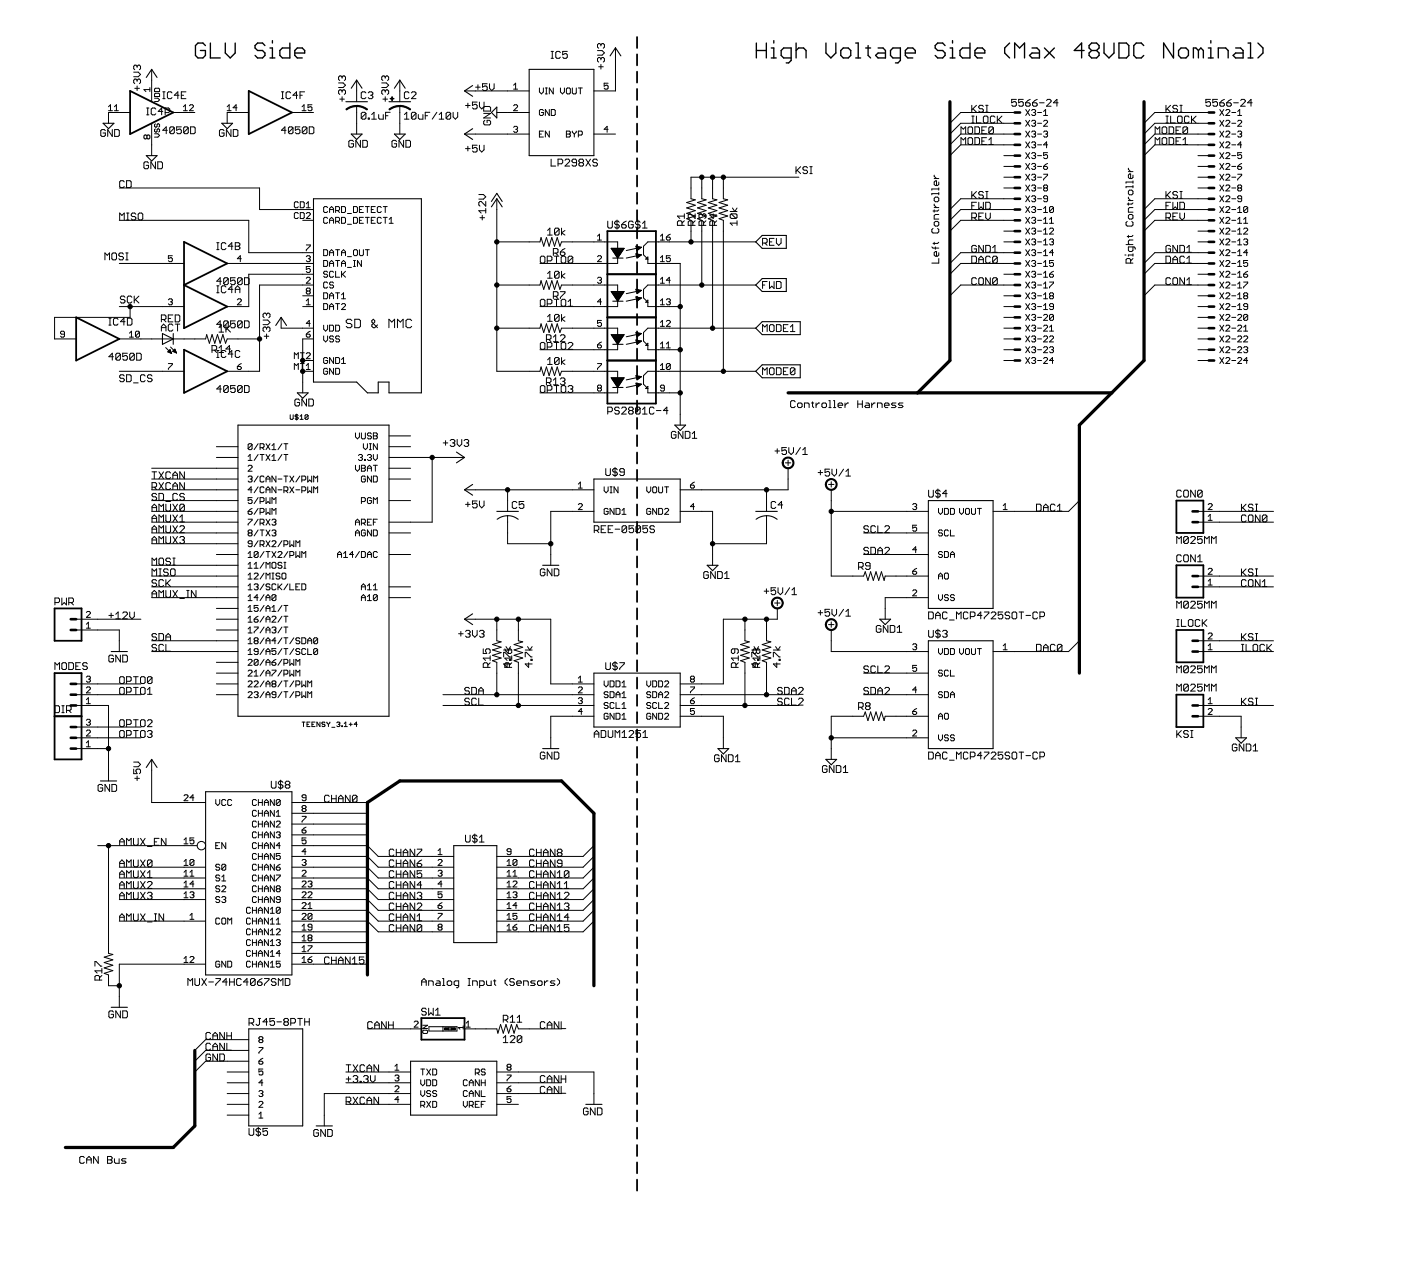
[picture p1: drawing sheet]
<svg xmlns="http://www.w3.org/2000/svg" width="330mm" height="297mm" viewBox="0 0 330 297" stroke-linecap="round" stroke-linejoin="round" font-family="sans-serif">
<g fill="none" stroke="#000" stroke-width=".42">
<path d="M150 8.7v2.6M150 12.8v2.6M150 16.9v2.6M30.6 21.4l10.2 5.1-10.2 5.1zM58.6 21.4l10.1 5.1-10.1 5.1zM150 21v2.5M150 25v2.6M150 29.1v2.6M150 33.2v2.6M150 37.3v2.6M43.3 57l10.2 5.1-10.2 5 10.2 5.1-10.2 5.1zM143 54.4h11.4v40.7h-11.4z"/>
<path d="M150 41.4v2.5M150 45.4v2.6M150 49.5v2.6M150 53.6v2.6M150 57.7v2.5M17.9 74.8l10.2 5-10.2 5.1zM143 64.6h11.4M143 74.8h11.4M150 61.7v2.6M150 65.8v2.6M150 69.9v2.6M150 74v2.6"/>
<path d="M150 78.1v2.5M43.3 82.4l10.2 5.1-10.2 5zM143 84.9h11.4M150 82.1v2.6M150 86.2v2.6M150 90.3v2.6M150 94.4v2.5M150 98.4v2.6M150 102.5v2.6M150 106.6v2.6M150 110.7v2.6M150 114.8v2.5"/>
<path d="M150 118.8v2.6M277 117.9h6.3v7.6h-6.3zM150 122.9v2.6M150 127v2.6M150 131.1v2.5M150 135.1v2.6M150 139.2v2.6M277 133.2h6.3v7.6h-6.3zM12.8 143.3h6.4v7.6h-6.4zM12.8 158.6h6.4v20.3h-6.4zM150 143.3v2.6M150 147.4v2.6"/>
<path d="M150 151.5v2.5M150 155.5v2.6M150 159.6v2.6M277 148.4h6.3v7.6h-6.3zM12.8 168.7h6.4M150 163.7v2.6M150 167.8v2.5M150 171.9v2.5M150 175.9v2.6M277 163.6h6.3v7.7h-6.3zM150 180v2.6M150 184.1v2.6"/>
<path d="M150 188.2v2.5M150 192.2v2.6M150 196.3v2.6M150 200.4v2.6M150 204.5v2.6M150 208.6v2.5M150 212.6v2.6M150 216.7v2.6M99.2 239.8h10.2v5.1h-10.2zM150 220.8v2.6M150 224.9v2.5M150 228.9v2.6"/>
<path d="M150 233v2.6M150 237.1v2.6M150 241.2v2.6M150 245.3v2.5M150 249.3v2.6M150 253.4v2.6M150 257.5v2.6M150 261.6v2.5M150 265.6v2.6M150 269.7v2.6M150 273.8v2.6M150 277.9v2.6"/>
</g>
<g fill="none" stroke="#000" stroke-width=".32">
<path d="M48.4 10.7l-.6-.6h-1.2l-.6 .6v2.4l.6 .6h1.2l.6-.6v-1.2h-1.2M49.5 10.1v3.6h2.4M53 10.1v2.4l1.2 1.2 1.2-1.2v-2.4M62.4 10.7l-.6-.6h-1.2l-.6 .6v.6l.6 .6h1.2l.6 .6v.6l-.6 .6h-1.2l-.6-.6M63.6 11.3h.5v2.4M63.6 13.7h1.1M64.1 9.6v.5M68.2 10.1v3.6h-1.7l-.6-.6v-1.2l.6-.6h1.7M69.4 12.5h2.3v-.6l-.5-.6h-1.2l-.6 .6v1.2l.6 .6h1.2M178.1 10.1v3.6M178.1 11.9h2.3M180.4 10.1v3.6"/>
<path d="M181.6 11.3h.6v2.4M181.6 13.7h1.2M182.2 9.6v.5M186.3 13.7h-1.8l-.6-.6v-1.2l.6-.6h1.8v2.9l-.6 .6h-.6M187.4 11.9l.6-.6h1.2l.6 .6v1.8M187.4 10.1v3.6M194.5 10.1v2.4l1.1 1.2 1.2-1.2v-2.4M198.5 11.3h1.2l.6 .6v1.2l-.6 .6h-1.2l-.5-.6v-1.2zM201.5 13.7h1.1M201.5 10.1h.6v3.6M203.8 11.3h1.2M204.4 10.7v2.4l.6 .6"/>
<path d="M206.7 11.3h1.2l.6 .6v1.8h-1.8l-.6-.6 .6-.6h1.8M212 13.7h-1.8l-.5-.6v-1.2l.5-.6h1.8v2.9l-.6 .6h-.6M213.1 12.5h2.4v-.6l-.6-.6h-1.2l-.6 .6v1.2l.6 .6h1.2M222.5 10.7l-.6-.6h-1.1l-.6 .6v.6l.6 .6h1.1l.6 .6v.6l-.6 .6h-1.1l-.6-.6M223.7 11.3h.6v2.4M223.7 13.7h1.2M224.3 9.6v.5M228.4 10.1v3.6h-1.8l-.6-.6v-1.2l.6-.6h1.8M229.5 12.5h2.4v-.6l-.6-.6h-1.2l-.6 .6v1.2l.6 .6h1.2M237.7 10.1l-1.2 1.2v1.2l1.2 1.2M238.9 13.7v-3.6l1.2 1.2 1.1-1.2v3.6M243 11.3h1.1l.6 .6v1.8h-1.7l-.6-.6 .6-.6h1.7"/>
<path d="M245.9 11.3l2.3 2.4M248.2 11.3l-2.3 2.4M255.2 11.9h-2.3l1.8-1.8v3.6M257 11.9h1.2M257 11.9l-.6 .6v.6l.6 .6h1.2l.6-.6v-.6l-.6-.6M257 11.9l-.6-.6v-.6l.6-.6h1.2l.6 .6v.6l-.6 .6M259.9 10.1v2.4l1.2 1.2 1.2-1.2v-2.4M263.4 10.1h1.8l.6 .6v2.4l-.6 .6h-1.8zM269.3 10.7l-.6-.6h-1.2l-.6 .6v2.4l.6 .6h1.2l.6-.6M276.3 10.1v3.6l-2.3-3.6v3.6M278 11.3h1.2l.6 .6v1.2l-.6 .6h-1.2l-.5-.6v-1.2zM282.2 11.9l-.6-.6h-.6v2.4"/>
<path d="M282.2 11.9v1.8M282.2 11.9l.5-.6 .6 .6v1.8M284.5 11.3h.6v2.4M284.5 13.7h1.1M285.1 9.6v.5M286.8 13.7v-2.4h1.8l.6 .6v1.8M290.9 11.3h1.2l.6 .6v1.8h-1.8l-.6-.6 .6-.6h1.8M293.8 13.7h1.2M293.8 10.1h.6v3.6M296.2 10.1l1.1 1.2v1.2l-1.1 1.2"/>
</g>
<g fill="none" stroke="#000" stroke-width=".24">
<path d="M31.5 17h1.1l.5 .5-.5 .6h-1.1M32.3 15.6v.3M32.3 18.9v.3M32.3 18.9l-.3-.3h-.3l-.2 .3v.5l.2 .3M32.3 15.6l-.3-.3h-.3l-.2 .3v.6l.2 .2M32.3 18.9l.3-.3h.2l.3 .3v.5l-.3 .3M32.3 15.6l.3-.3h.2l.3 .3v.6l-.3 .2M35.7 16.3v7.7M79.7 19.5h1.1l.5 .6-.5 .5h-1.1M80.5 18.2l-.2-.3h-.3l-.3 .3v.5l.3 .3M80.5 18.2l.3-.3h.3l.2 .3v.5l-.2 .3M80.5 18.2v.2"/>
<path d="M84 18.9v5.1M89.9 19.5h1.1l.5 .6-.5 .5h-1.1M90.7 18.2v.2M90.7 18.2l-.3-.3h-.3l-.2 .3v.5l.2 .3M90.7 18.2l.3-.3h.2l.3 .3v.5l-.3 .3M94.1 18.9v5.1M112.5 20v1.1M114.7 19.7h-1.1v.8l.6-.2h.2l.3 .2v.6l-.3 .2h-.5l-.3-.2M115.3 19.7v1.1l.5 .5 .5-.5v-1.1M129.8 13.7h.5M129.8 12.1h.5M130 12.1v1.6"/>
<path d="M131.9 12.4l-.2-.3h-.6l-.2 .3v1.1l.2 .2h.6l.2-.2M133.6 12.1h-1.1v.8l.5-.3h.3l.3 .3v.6l-.3 .2h-.5l-.3-.2M140.7 11.9h1.1l.5 .5-.5 .6h-1.1M140.9 15.7h1.1M141.5 10.5l-.3-.2-.5 .2v.6l.2 .3M141.5 13.8l-.3-.3-.5 .3v.6l.2 .2M141.5 10.5v.3M141.5 13.8v.3M141.5 15.2v1.1M141.5 13.8l.3-.3h.2l.3 .3v.6l-.3 .2M141.5 10.5l.3-.2h.2l.3 .2v.6l-.3 .3M143.2 19.6h-1v.7l.7-.2 .3 .2v.5l-.3 .2h-.4l-.3-.2"/>
<path d="M144.9 11.3v10.1h-5.1M24.8 30.8l-.3-.3h-.5l-.3 .3v1.1l.3 .2h.5l.3-.2v-.6h-.5M25.5 26.1h1M25.5 25.1l.5-.4v1.4M26.4 30.5v1.6l-1-1.6v1.6M26.9 25.1l.5-.4v1.4M26.9 26.1h1M27 30.5h.8l.3 .3v1.1l-.3 .2h-.8zM30.6 26.5h-5.1v2.5M31.7 20.8h1.1M32.3 20.3v1M34.5 27.1h.6"/>
<path d="M34.5 25.4h.6M34.6 32l-.2-.2-.5 .2v.5l.2 .2 .5-.2M34.6 32l.2-.2 .5 .2v.5l-.2 .2-.5-.2M34.6 32v.5M34.8 25.4v1.7M35 38.4l-.3-.3h-.6l-.2 .3v1.1l.2 .3h.6l.3-.3v-.6h-.6M35.3 20.6v1M35.3 21.1h-1.4l.5 .5M35.7 29v7.7M36.4 31.5h.8l.4 .4-.4 .4h-.8M36.4 23.1h.8l.4 .4-.4 .4h-.8M36.4 22.2l.2-.2h.8l.2 .2v.5h-1.2z"/>
<path d="M36.4 21l.2-.2h.8l.2 .2v.6h-1.2zM36.6 38.1v1.7l-1.1-1.7v1.7M36.6 29.2l-.2 .2v.4l.4 .2 .2-.2v-.4l.4-.2 .2 .2v.4l-.2 .2M36.6 30.4l-.2 .1v.4l.4 .2 .2-.2v-.4l.4-.1 .2 .1v.4l-.2 .2M36.7 25.7l-.3-.3h-.5l-.3 .3v1.1l.3 .3h.5l.3-.3M37.1 38.1h.9l.2 .3v1.1l-.2 .3h-.9zM38.3 23.2h.6M38.3 21.6h.6M38.3 26.2h-1l.8-.8v1.7M38.6 21.6v1.6M38.9 26.5h.8l.3-.3v-.5l-.3-.3h-.8v1.7M39.4 30.7h-1.1l.8-.8v1.6"/>
<path d="M40.5 21.9l-.3-.3h-.5l-.3 .3v1.1l.3 .2h.5l.3-.2M40.8 26.5h5.1M41 30.1l-.2-.2h-.6l-.2 .2v1.1M41 30.1v1.1l-.2 .3h-.6l-.2-.3M41 30.1l-1 1.1M42.1 22.4h-1.1l.9-.8v1.6M42.7 29.9h-1.1v.8l.5-.3h.3l.3 .3v.5l-.3 .3h-.5l-.3-.3M42.7 22.4h.5M43.2 25.1l.4-.4v1.4M43.2 26.1h.9M43.8 21.6h-1.1v1.6h1.1M44.3 30.1l-.3-.2h-.5l-.3 .2v1.1"/>
<path d="M44.3 30.1v1.1l-.3 .3h-.5l-.3-.3M44.3 30.1l-1.1 1.1M44.6 24.9l.2-.2h.5l.2 .2v.2l-.9 1h.9M44.9 29.9h.8l.3 .2v1.1l-.3 .3h-.8zM52.7 30.8l-.2-.3h-.6l-.2 .3v1.1l.2 .2h.6l.2-.2v-.6h-.5M53.5 26.1h.9M53.5 25.1l.5-.4v1.4M54.4 30.5v1.6l-1.1-1.6v1.6M54.9 30.5h.9l.2 .3v1.1l-.2 .2h-.9zM55.8 25.4h-.9l.7-.7v1.4M58.6 26.5h-5.1v2.5M66.3 23.2h.5"/>
<path d="M66.3 21.6h.5M66.5 21.6v1.6M67.4 30.7h-1.1l.8-.8v1.6M68.4 21.9l-.2-.3h-.6l-.2 .3v1.1l.2 .2h.6l.2-.2M68.7 26.5h5.1M69 30.1l-.3-.2h-.5l-.3 .2v1.1M69 30.1v1.1l-.3 .3h-.5l-.3-.3M69 30.1l-1.1 1.1M70.1 22.4h-1.1l.8-.8v1.6M70.6 29.9h-1.1v.8l.6-.3h.3l.2 .3v.5l-.2 .3h-.6l-.3-.3M70.6 22.4h.6M71.1 26.1h1"/>
<path d="M71.1 25.1l.5-.4v1.4M71.7 21.6h-1.1v1.6M72.3 30.1l-.3-.2h-.6l-.2 .2v1.1M72.3 30.1v1.1l-.3 .3h-.6l-.2-.3M72.3 30.1l-1.1 1.1M72.8 29.9h.8l.3 .2v1.1l-.3 .3h-.8zM73.4 24.7h-.9v.7l.7-.3 .2 .3v.4l-.2 .3h-.5l-.2-.3M80 23.3h1.1M80.5 21.4l-.2-.2h-.3l-.3 .2v.6l.3 .2M80.5 21.4l.3-.2h.3l.2 .2v.6l-.2 .2M80.5 21.4v.3M80.5 22.8v1.1"/>
<path d="M83.2 33.3l-.2-.2h-.6l-.3 .2v1.1l.3 .3h.6l.2-.3v-.5h-.5M84 25v6.6M84.9 33.1v1.6l-1.1-1.6v1.6M85.4 33.1h.8l.3 .2v1.1l-.3 .3h-.8zM86.1 26.7l-1.1 1.1M86.1 26.7v1.1l-.2 .3h-.6l-.3-.3M86.1 26.7l-.2-.2h-.6l-.3 .2v1.1M86.1 21.9l-.2-.3h-.6l-.3 .3v1.1l.3 .2h.6l.2-.2M86.7 27.8h.3v.3h-.3zM86.7 21.9l.3-.3h.5l.3 .3v.3l-.3 .2M87.2 22.4h.3M87.5 28.1h1.1"/>
<path d="M87.5 27l.6-.5v1.6M87.5 22.4l.3 .3v.3l-.3 .2h-.5l-.3-.2M89.2 27v.8l.2 .3h.8v-1.1M90.1 23.3h1.1M90.7 21.4v.3M90.7 22.8v1.1M90.7 21.4l-.3-.2h-.3l-.2 .2v.6l.2 .2M90.7 21.4l.3-.2h.2l.3 .2v.6l-.3 .2M90.8 27.3h.5M91.9 26.5h-1.1v1.6M93.4 33.3l-.3-.2h-.5l-.3 .2v1.1l.3 .3h.5l.3-.3v-.5h-.6M94.1 25v6.6"/>
<path d="M95 33.1v1.6l-1.1-1.6v1.6M95.2 27l.6-.5v1.6M95.2 28.1h1.1M95.6 33.1h.8l.2 .2v1.1l-.2 .3h-.8zM96.3 21.9l-.3-.3h-.5l-.3 .3v1.1l.3 .2h.5l.3-.2M96.9 21.9l.2-.3h.6l.2 .3v.3l-1 1h1M97.9 26.7v1.1l-.2 .3h-.6l-.2-.3M97.9 26.7l-.2-.2h-.6l-.2 .2v1.1M97.9 26.7l-1 1.1M98.5 27v.8l.3 .3h.8v-1.1M100.1 27.3h.6M101.2 26.5h-1.1v1.6"/>
<path d="M102.8 26.5l-1 1.6M103.4 28.1h1.1M103.4 27l.5-.5v1.6M106.1 26.7v1.1l-.2 .3h-.6l-.3-.3M106.1 26.7l-.2-.2h-.6l-.3 .2v1.1M106.1 26.7l-1.1 1.1M106.7 26.5v1l.5 .6 .6-.6v-1M109.4 31.6h15.2M109.4 21.4h15.2M109.6 24.8h1.1M109.6 35h1.1M110.2 24.3v1.1"/>
<path d="M110.2 34.5v1.1M112 20.5h1.1M112.3 24h-1.1v.8l.6-.2h.3l.2 .2v.6l-.2 .3h-.6l-.3-.3M112.3 34.2h-1.1v.8l.6-.3h.3l.2 .3v.6l-.2 .2h-.6l-.3-.2M112.9 24v1.1l.5 .6 .6-.6v-1.1M112.9 34.2v1.1l.5 .5 .6-.5v-1.1M113.9 25.3l.3-.2h1l.3 .2v.9h-1.6zM113.9 26.7h1.6l-1.6 1.1h1.6M114.2 28.3l-.3 .3v.6l.3 .2h1l.3-.2v-.6l-.3-.3h-.5v.6M117 26.5h7.6M120.9 30l.3-.2h.4l.3 .2-.3 .5M120.9 24.9l.3-.2h.4l.3 .2v.2l-1 1h1"/>
<path d="M120.9 21h1M120.9 20.1l.5-.5v1.4M121.4 30.5h.2M121.6 30.5l.3 .2-.3 .5h-.4l-.3-.3M127 20.7v1l.5 .4 .4-.4v-1M127 31.6h.5M127.9 26l-.2-.2h-.5l-.2 .2v1l.2 .2h.5l.2-.2v-.5h-.4M127.9 30.9h-.9v1.4h.9M128.4 20.7h.5M128.4 22.1h.5M128.6 20.7v1.4M129.3 25.8v1.4l-.9-1.4v1.4"/>
<path d="M129.3 30.9v1.4l-.9-1.4v1.4M129.8 37.5v1.6h1M129.8 25.8h.7l.2 .2v1l-.2 .2h-.7zM130.3 20.7v1.4l-1-1.4v1.4M131.4 38.6h.8l.3-.3v-.5l-.3-.3h-.8v1.6M132 20.7v1l.4 .4 .5-.4v-1M133 37.8l.3-.3h.5l.3 .3v.2l-1.1 1.1h1.1M133.3 21l.3-.3h.4l.3 .3v.9l-.3 .2h-.4l-.3-.2zM133.3 30.9h.7l.3 .2-.3 .5 .3 .4-.3 .3h-.7zM133.3 31.6h.7M134.7 20.7v1.2l.3 .2h.4l.3-.2v-1.2M134.7 30.9v.2l.5 .5"/>
<path d="M135.2 31.6v.7M135.7 30.9v.2l-.5 .5M135.7 38.3h-.8l-.2-.3v-.2l.2-.3h.6l.2 .3v1.1l-.2 .2h-.6l-.2-.2M136.2 20.7h.9M136.2 31.8h.7l.2-.2v-.5l-.2-.2h-.7v1.4M136.6 38.3l-.3-.3v-.2l.3-.3h.5l.3 .3v.2l-.3 .3M136.6 38.3l-.3 .3v.3l.3 .2h.5l.3-.2v-.3l-.3-.3M136.6 38.3h.5M136.6 20.7v1.4M137.9 37.5l1.1 1.6M139 37.5l-1.1 1.6M139.8 31.6h5.1"/>
<path d="M140.7 37.8l-.3-.3h-.6l-.2 .3v.2l.2 .3h.6l.3 .3v.3l-.3 .2h-.6l-.2-.2M143.2 30.5h-1l.7-.7v1.4M187.4 39.3v1.6M188.5 39.3l-1.1 1.1M190.1 39.5l-.3-.2h-.5l-.3 .2v.3l.3 .3h.5l.3 .3v.2l-.3 .3h-.5l-.3-.3M190.7 39.3h.5M190.9 39.3v1.6M226.3 31.5v-1.6l.5 .5 .6-.5v1.6M226.3 34v-1.6l.5 .6 .6-.6v1.6M227.9 30.1l.3-.2h.5l.3 .2v1.1l-.3 .3h-.5l-.3-.3zM227.9 32.7l.3-.3h.5l.3 .3v1.1l-.3 .2h-.5l-.3-.2zM228.8 24.8v1.6"/>
<path d="M228.8 29h.5M228.8 27.3h.5M229.1 25.6l.8 .8M229.1 27.3v1.7M229.5 29.9h.8l.3 .2v1.1l-.3 .3h-.8zM229.5 32.4h.8l.3 .3v1.1l-.3 .2h-.8zM229.9 27.3v1.7h1.1M229.9 24.8l-1.1 1.1M231.2 30.7h.5M231.2 33.2h.5M231.5 27.6l.3-.3h.5l.3 .3v1.1l-.3 .3h-.5l-.3-.3zM231.5 25.1l-.3-.3h-.5l-.3 .3 .3 .5h.5l.3 .3v.3l-.3 .2h-.5l-.3-.2"/>
<path d="M232.1 24.8h.5M232.1 26.4h.5M232.3 29.9h-1.1v1.6h1.1M232.3 32.4h-1.1v1.6h1.1M232.3 24.8v1.6M232.8 33l.5-.6v1.6M232.8 34h1.1M233.9 30.1l-.3-.2h-.5l-.3 .2v1.1M233.9 30.1v1.1l-.3 .3h-.5l-.3-.3M233.9 30.1l-1.1 1.1M234.3 27.6l-.3-.3h-.6l-.2 .3v1.1l.2 .3h.6l.3-.3M234.8 27.3v1.7"/>
<path d="M235.1 28.2l.8 .8M235.9 27.3l-1.1 1.1M236.3 36.7h2.6M236.3 39.2h2.6M238.9 26.5h-12.7l-2.6 2.5M238.9 31.6h-12.7l-2.6 2.5M238.9 34.1h-12.7l-2.6 2.6M238.9 29h-12.7l-2.6 2.6M239.3 23.4h-1.1v.8l.5-.3h.3l.3 .3v.6l-.3 .2h-.5l-.3-.2M240.9 23.4h-1.1v.8l.6-.3h.2l.3 .3v.6l-.3 .2h-.5l-.3-.2M241.5 24.2h.8l.2 .3v.3l-.2 .2h-.6l-.2-.2zM241.5 25.8l.9 1.4"/>
<path d="M241.5 28.3l.9 1.4M241.5 30.9l.9 1.4M241.5 33.4l.9 1.4M241.5 36l.9 1.4M241.5 38.5l.9 1.4M242.4 25.8l-.9 1.4M242.4 28.3l-.9 1.4M242.4 30.9l-.9 1.4M242.4 33.4l-.9 1.4M242.4 36l-.9 1.4M242.4 38.5l-.9 1.4M242.5 23.4l-1 .8"/>
<path d="M242.9 28.6l.2-.3h.5l.2 .3-.2 .4M242.9 31.1l.2-.2h.5l.2 .2-.2 .5M242.9 26l.2-.2h.5l.2 .2-.2 .5M242.9 38.7l.2-.2h.5l.2 .2-.2 .5M242.9 33.7l.2-.3h.5l.2 .3-.2 .4M242.9 36.2l.2-.2h.5l.2 .2-.2 .5M243.1 24.2h.8l.3 .3v.3l-.3 .2h-.5l-.3-.2zM243.4 26.5h.2M243.4 31.6h.2M243.4 29h.2M243.4 34.1h.2M243.4 36.7h.2"/>
<path d="M243.4 39.2h.2M243.6 26.5l.2 .2-.2 .5h-.5l-.2-.2M243.6 31.6l.2 .2-.2 .5h-.5l-.2-.3M243.6 29l.2 .3-.2 .4h-.5l-.2-.2M243.6 34.1l.2 .3-.2 .4h-.5l-.2-.2M243.6 36.7l.2 .2-.2 .5h-.5l-.2-.3M243.6 39.2l.2 .2-.2 .5h-.5l-.2-.2M244.2 23.4l-.6 .3-.5 .5M244.3 26.5h.9M244.3 31.6h.9M244.3 29h.9M244.3 34.1h.9"/>
<path d="M244.3 36.7h.9M244.3 39.2h.9M244.8 24.2h1M245.7 28.6l.2-.3h.5l.2 .3v.2l-.9 .9h.9M245.7 27.2h.9M245.7 31.1l.2-.2h.5l.2 .2-.2 .5M245.7 39.2h.7l.2 .5-.2 .2h-.5l-.2-.2zM245.7 26.3l.5-.5v1.4M246.2 31.6h.2M246.4 23.7l.3-.3h.5l.3 .3v.2l-1.1 1.1h1.1M246.4 31.6l.2 .2-.2 .5h-.5l-.2-.3M246.6 34.1h-.9l.7-.7v1.4"/>
<path d="M246.6 36h-.9v.7l.7-.3 .2 .3v.4l-.2 .3h-.5l-.2-.3M246.6 38.5l-.9 .7M249.1 24.2h-1.1l.8-.8v1.6M265.7 39.6v.3l.5 .5M272 34v-1.6l.5 .6 .5-.6v1.6M272 31.5v-1.6l.5 .5 .5-.5v1.6M273.6 30.1l.3-.2h.5l.3 .2v1.1l-.3 .3h-.5l-.3-.3zM273.6 32.7l.3-.3h.5l.3 .3v1.1l-.3 .2h-.5l-.3-.2zM274.5 24.8v1.6M274.5 29h.6M274.5 27.3h.6M274.8 25.6l.8 .8"/>
<path d="M274.8 27.3v1.7M275.3 29.9h.8l.2 .2v1.1l-.2 .3h-.8zM275.3 32.4h.8l.2 .3v1.1l-.2 .2h-.8zM275.6 24.8l-1.1 1.1M275.6 27.3v1.7h1.1M276.9 30.7h.5M276.9 33.2h.5M277.2 25.1l-.2-.3h-.6l-.3 .3v.2l.3 .3h.6l.2 .3v.3l-.2 .2h-.6l-.3-.2M277.2 27.6l.3-.3h.5l.3 .3v1.1l-.3 .3h-.5l-.3-.3zM277.8 24.8h.5M277.8 26.4h.5M278 29.9h-1.1v1.6h1.1"/>
<path d="M278 32.4h-1.1v1.6h1.1M278.1 24.8v1.6M278.5 34h1.1M278.5 33l.6-.6v1.6M279.6 30.1l-.3-.2h-.5l-.3 .2v1.1M279.6 30.1v1.1l-.3 .3h-.5l-.3-.3M279.6 30.1l-1.1 1.1M280 27.6l-.3-.3h-.6l-.2 .3v1.1l.2 .3h.6l.3-.3M280.5 27.3v1.7M280.8 28.2l.8 .8M281.6 27.3l-1.1 1.1M282 36.7h2.6"/>
<path d="M282 39.2h2.6M284.6 26.5h-12.7l-2.6 2.5M284.6 34.1h-12.7l-2.6 2.6M284.6 31.6h-12.7l-2.6 2.5M284.6 29h-12.7l-2.6 2.6M285 23.4h-1.1v.8l.6-.3 .5 .3v.6l-.3 .2h-.5l-.3-.2M286.6 23.4h-1.1v.8l.6-.3h.3l.2 .3v.6l-.2 .2h-.6l-.3-.2M287.2 24.2h.8l.3 .3v.3l-.3 .2h-.6l-.2-.2zM287.2 25.8l.9 1.4M287.2 28.3l.9 1.4M287.2 30.9l.9 1.4M287.2 33.4l.9 1.4"/>
<path d="M287.2 36l.9 1.4M287.2 38.5l.9 1.4M288.1 25.8l-.9 1.4M288.1 28.3l-.9 1.4M288.1 30.9l-.9 1.4M288.1 33.4l-.9 1.4M288.1 36l-.9 1.4M288.1 38.5l-.9 1.4M288.3 23.4l-.6 .3-.5 .5M288.6 28.6l.2-.3h.5l.2 .3v.2l-.9 .9h.9M288.6 26l.2-.2h.5l.2 .2v.3l-.9 .9h.9M288.6 31.1l.2-.2h.5l.2 .2v.2l-.9 1h.9"/>
<path d="M288.6 33.7l.2-.3h.5l.2 .3v.2l-.9 .9h.9M288.6 36.2l.2-.2h.5l.2 .2v.2l-.9 1h.9M288.6 38.7l.2-.2h.5l.2 .2v.3l-.9 .9h.9M288.8 24.2h.8l.3 .3v.3l-.3 .2h-.5l-.3-.2zM289.9 23.4l-1.1 .8M290 26.5h.9M290 31.6h.9M290 29h.9M290 34.1h.9M290 36.7h.9M290 39.2h.9M290.4 24.2h1.1"/>
<path d="M291.4 28.6l.2-.3h.5l.2 .3v.2l-.9 .9h.9M291.4 26.3l.5-.5v1.4M291.4 27.2h.9M291.4 31.1l.2-.2h.5l.2 .2-.2 .5M291.4 39.2h.7l.2 .5-.2 .2h-.5l-.2-.2zM291.9 31.6h.2M292.1 23.7l.3-.3h.5l.3 .3v.2l-1.1 1.1h1.1M292.1 31.6l.2 .2-.2 .5h-.5l-.2-.3M292.3 36h-.9v.7l.7-.3 .2 .3v.4l-.2 .3h-.5l-.2-.3M292.3 34.1h-.9l.7-.7v1.4M292.3 38.5l-.9 .7M294.8 24.2h-1.1l.8-.8v1.6"/>
<path d="M26.3 59.9l.3-.3h.6l.2 .3v1l-.2 .3h-.6l-.3-.3zM28.1 44.3h33v5.1h12.7M28.1 51.9h30.5v7.6h15.2M28.2 51.8v-1.6l.5 .5 .6-.5v1.6M29.1 59.9l-.3-.3h-.5l-.3 .3v.2l.3 .3h.5l.3 .5-.3 .3h-.5l-.3-.3M29.3 42.8l-.3-.2h-.6l-.2 .2v1.1l.2 .3h.6l.3-.3M29.6 59.6h.6M29.8 50.2h.6M29.8 51.8h.6M29.8 42.6h.8l.3 .2v1.1l-.3 .3h-.8zM29.9 59.6v1.6M30.1 50.2v1.6"/>
<path d="M32 50.5l-.3-.3h-.5l-.3 .5 .3 .3h.5l.3 .5-.3 .3h-.5l-.3-.3M32.8 50.2h.5l.3 .3v1l-.3 .3h-.5l-.3-.3v-1zM51 58.8h.6M51 57.2h.6M51.3 57.2v1.6M53.2 57.4l-.3-.2h-.5l-.3 .2v1.1l.3 .3h.5l.3-.3M54.8 58h-1.1l.9-.8v1.6M55.4 57.2h.8l.3 .2v.3l-.3 .3 .3 .5-.3 .3h-.8zM55.4 58h.8M70.2 47.8l-.2-.3h-.5l-.2 .3v.9l.2 .2h.5l.2-.2M70.2 50.3l-.2-.2h-.5l-.2 .2v.9l.2 .3h.5l.2-.3M70.7 47.5h.7l.2 .3v.9l-.2 .2h-.7z"/>
<path d="M70.7 50.1h.7l.2 .2v.9l-.2 .3h-.7zM71.3 51.9h2.5M72.1 50.3l.2-.2h.5l.2 .2v.2l-.9 1h.9M72.1 48.9h.9M72.1 57.7h.9v.2l-.9 1v.2M72.1 48l.5-.5v1.4M76.2 58.8h.7l.2 .3v.9l-.2 .2h-.7zM77.1 48.9l-.2-.2h-.5l-.2 .2v.9l.2 .3h.5l.2-.3M77.1 51.4l-.2-.2h-.5l-.2 .2v1l.2 .2h.5l.2-.2M77.6 50.1v-1l.5-.4 .4 .4v1M77.6 52.6v-.9l.5-.5 .4 .5v.9M77.6 59.5h.9"/>
<path d="M77.6 49.4h.9M77.6 51.9h.9M79 49.6h.7l.2-.2v-.5l-.2-.2h-.7v1.4M79 52.1h.7l.2-.2v-.5l-.2-.2h-.7v1.4M79 58.8h.9M79.5 58.8v1.4M79.5 49.6l.4 .5M79.5 52.1l.4 .5M80.4 48.7h.7l.2 .2v.9l-.2 .3h-.7zM80.4 51.2h.7l.2 .2v1l-.2 .2h-.7zM80.4 59.5h.9M81.8 50.3h.9"/>
<path d="M81.8 52.8h.9M83.2 48.7h.7l.3 .2v.9l-.3 .3h-.7zM83.2 51.2h.7l.3 .2v1l-.3 .2h-.7zM83.5 58.8h.4l.3 .3v.9l-.3 .2h-.4l-.3-.2v-.9zM84.6 58.8v1.2l.3 .2h.4l.3-.2v-1.2M84.6 49.4h.5M84.6 51.9h.5M85.6 48.7h-1v1.4h1M85.6 51.2h-1v1.4h1M86 58.8h1M86 48.7h1M86 51.2h1"/>
<path d="M86.5 48.7v1.4M86.5 51.2v1.4M86.5 58.8v1.4M87.4 49.4h.5M87.4 51.9h.5M88.3 48.7h-.9v1.4h.9M88.3 51.2h-.9v1.4h.9M89.8 51.4l-.3-.2h-.4l-.3 .2v1l.3 .2h.4l.3-.2M89.8 48.9l-.3-.2h-.4l-.3 .2v.9l.3 .3h.4l.3-.3M90.2 48.7h1M90.2 51.2h1M90.7 48.7v1.4"/>
<path d="M90.7 51.2v1.4M91.6 52.6h1M91.6 51.7l.5-.5v1.4M112.7 45.8h1.1l.6 .6-.6 .5h-1.1M113 51.3h1.1M113.5 50.7v1.1M114.4 49.6h-1.7l.6 .6M114.4 47.5v1.1l-1.1-1.1h-.3l-.3 .2v.6l.3 .3M114.4 49.1v1.1M117 46.8v40.7h10.1l.3-1.1 .6 2.1 .7-2.1 .6 2.1 .6-2.1 .7 2.1 .6-2.1 .6 2.1 .4-1h13.2v1.5M117 57h10.1l.3-1 .6 2 .7-2 .6 2 .6-2 .7 2 .6-2 .6 2 .4-1h13.2v1.5M128.9 54.3l.6-.6v1.7"/>
<path d="M128.9 55.4h1.1M130.3 59.6h.8l.3-.2v-.6l-.3-.3h-.8v1.7M130.8 59.6l.6 .6M131.6 54v1.1l-.2 .3h-.6l-.2-.3M131.6 54l-.2-.3h-.6l-.2 .3v1.1M131.6 54l-1 1.1M131.9 59.4h.8l.3 .2v.3l-.3 .3h-.5l-.3-.3zM132.2 53.7v1.7M133 54.3l-.8 .5 .8 .6M133 58.5l-1.1 .9M140.7 56.6h.9M140.7 55.6l.4-.4v1.4"/>
<path d="M143.1 52.1v1.3l.3 .3h.5l.3-.3v-1.3M143.9 58.5h3l-1.5 2.3zM144 58.6h2.9M144.1 58.7h2.7M144.1 58.9h2.6M144.2 59h2.4M144.3 59.1h2.2M144.4 59.2h2.1M144.5 59.4h1.9M144.5 59.5h1.8M144.6 59.6h1.6M144.7 59.7h1.4"/>
<path d="M144.8 59.8h1.2M144.9 59.9h1.1M145.3 51.8v2.2M145.8 52.4l-.3-.3h-.5l-.3 .3v.2l.3 .3h.5l.3 .3-.3 .5h-.5l-.3-.3M146.4 52.9h.8l.2 .5-.2 .3h-.6l-.2-.3zM147.4 52.1l-1 .8M149.1 52.4l-.3-.3h-.5l-.3 .3v1l.3 .3h.5l.3-.3v-.5h-.6M149.7 58l1.3 .3-1 .7zM149.7 59.8l1.3 .2-1 .8zM149.8 58h.1M149.8 59.8h.3M149.8 58.1h.7"/>
<path d="M149.8 59.9h.9M149.8 58.3h1.2M149.8 58.4h1M149.9 58.5h.8M149.9 58.6h.6M149.9 58.7h.4M150 58.9h.2M150 59h.1M150.2 51.8v2.2M150.7 52.4l-.2-.3h-.6l-.3 .3v.2l.3 .3h.6l.2 .3-.2 .5h-.6l-.3-.3M151 58.3l-3.6 .7M151.3 53.7h1.1"/>
<path d="M151.3 52.6l.5-.5v1.6M155.5 56.6h.9M155.5 55.6l.5-.4v1.4M156.9 55.9h.7l.2 .4-.2 .3h-.5l-.2-.3zM157.8 55.2l-.9 .7M160.6 53.1v-.8l-.3-.3h-.5l-.3 .3v.8h1.6M161.1 52l-.5 .6M161.1 50.9h-1.6l.5 .6M161.1 50.4v1.1M163.1 53.1v-.8l-.3-.3h-.5l-.3 .3v.8h1.7M163.7 50.4v1.1l-1.1-1.1-.6 .2v.6l.3 .3M163.7 52l-.6 .6"/>
<path d="M165.2 41.7v5.1l1 .3-2 .6 2 .6-2 .7 2 .6-2 .6 2 .7-2 .6 1 .4v15.2M165.4 50.6l-.3-.2-.5 .2v.6l.2 .3M165.4 50.6l.3-.2 .5 .2v.6l-.3 .3M165.4 50.6v.3M165.7 53.1v-.8l-.3-.3h-.6l-.2 .3v.8h1.6M166.2 52l-.5 .6M167.8 41.7v5.1l1 .3-2 .6 2 .6-2 .7 2 .6-2 .6 2 .7-2 .6 1 .4v25.4M167.9 50.4v1.1l-.8-.9h1.6M168.2 53.1v-.8l-.3-.3h-.5l-.3 .3v.8h1.6M168.7 52l-.5 .6M170.3 41.7v5.1l1 .3-2 .6 2 .6-2 .7 2 .6-2 .6 2 .7-2 .6 1 .4v35.6M171.9 49.8h1.6"/>
<path d="M172.2 50.4h1.1l.2 .2v.6l-.2 .3M172.2 50.4l-.3 .2v.6l.3 .3h1.1M172.2 50.4l1.1 1.1M172.4 49l.6 .8 .5-.8M173.5 52.6h-1.6l.5 .5M173.5 52v1.1M177.9 57h-25.4l-1 1v2l1 1h-.5l.5-.5v1.6h7.6v38M179.5 57.3h.8l.3-.3v-.6l-.3-.2h-.8v1.6M180.1 57.3l.5 .5M181.2 57h.5M182.2 56.2h-1v1.6h1M182.8 56.2v1.1l.5 .5 .6-.5v-1.1"/>
<path d="M187.7 40.1l.8 .8M188.1 41.7h-25.4v5.1l1 .3-2 .6 2 .6-2 .7 2 .6-2 .6 2 .7-2 .6 1 .4v5.1M190.7 40.9h.5M219.4 58.2l.3 .2h1.3M219.7 53.8l-.3 .3v.5l.3 .3h1l.3-.3v-.5l-.3-.3M219.9 46.7l.3-.3h.5l.3 .3v.5l-.3 .3h-.5l-.3-.3zM219.9 52.4l.3-.2h.5l.3 .2v.6l-.3 .3h-.5l-.3-.3zM219.9 41.3v.2l.6 .6M219.9 48.1v.2l.6 .6M219.9 49.4v.6M219.9 57.1v.5M219.9 48.9h1.1"/>
<path d="M219.9 42.1h1.1M220.2 58.2v.5M221 42.9v.5l-.3 .3h-.5l-.3-.3v-.5l.3-.3h.3v1.1M221 44.3v.5M221 45.3v.6M221 59.5v.6l-.3 .2h-.5l-.3-.2v-.6l.6-.2v1M221 50.5h-.8l-.3 .3v.8h1.1M221 57.1l-.3 .2h-1M221 44.5h-1.6v.3M221 45.6h-1.6v.3M221 49.4l-.3 .3h-1M228.8 51.3h.8l.3-.3v-.5l-.3-.3h-.8v1.6"/>
<path d="M228.8 45.1v1.6M228.8 48.5h.5M229.1 45.9l.8 .8M229.3 51.3l.6 .5M229.9 45.1l-1.1 1.1M229.9 58.1l-.3-.3h-.5l-.3 .3v1.1l.3 .2h.5l.3-.2v-.6h-.6M229.9 47.6h-1.1v1.7M230.4 47.6v1.7l.6-.6 .5 .6v-1.7M230.4 51h.6M231.5 45.4l-.3-.3h-.5l-.3 .6 .3 .2h.5l.3 .6-.3 .2h-.5l-.3-.2M231.5 50.2h-1.1v1.6h1.1M231.5 57.8v1.6l-1.1-1.6v1.6"/>
<path d="M232.1 57.8h.8l.3 .3v1.1l-.3 .2h-.8zM232.1 47.6h.8l.3 .3v1.1l-.3 .3h-.8zM232.1 50.2v1.1l.5 .5 .6-.5v-1.1M232.1 45.1h.5M232.1 46.7h.5M232.3 45.1v1.6M233.7 58.4l.6-.6v1.6M233.7 59.4h1.1M236.3 41.7h2.6M236.3 44.3h2.6M236.3 54.4h2.6M236.3 57h2.6"/>
<path d="M238.9 51.9h-12.7l-2.6 2.5M238.9 59.5h-12.7l-2.6 2.6M238.9 49.4h-12.7l-2.6 2.5M238.9 46.8h-12.7l-2.6 2.6M241.5 41l.9 1.4M241.5 43.6l.9 1.4M241.5 46.1l.9 1.4M241.5 48.7l.9 1.4M241.5 51.2l.9 1.4M241.5 53.7l.9 1.4M241.5 56.3l.9 1.4M241.5 58.8l.9 1.4"/>
<path d="M242.4 41l-.9 1.4M242.4 43.6l-.9 1.4M242.4 46.1l-.9 1.4M242.4 48.7l-.9 1.4M242.4 51.2l-.9 1.4M242.4 53.7l-.9 1.4M242.4 56.3l-.9 1.4M242.4 58.8l-.9 1.4M242.9 54l.2-.3h.5l.2 .3-.2 .4M242.9 56.5l.2-.2h.5l.2 .2-.2 .5M242.9 59.1l.2-.3h.5l.2 .3-.2 .4M242.9 48.9l.2-.2h.5l.2 .2-.2 .5"/>
<path d="M242.9 51.4l.2-.2h.5l.2 .2-.2 .5M242.9 43.8l.2-.2h.5l.2 .2-.2 .5M242.9 46.4l.2-.3h.5l.2 .3-.2 .4M242.9 41.3l.2-.3h.5l.2 .3-.2 .4M243.4 59.5h.2M243.4 49.4h.2M243.4 51.9h.2M243.4 41.7h.2M243.4 44.3h.2M243.4 46.8h.2M243.4 54.4h.2M243.4 57h.2"/>
<path d="M243.6 46.8l.2 .3-.2 .4h-.5l-.2-.2M243.6 59.5l.2 .3-.2 .4h-.5l-.2-.2M243.6 57l.2 .2-.2 .5h-.5l-.2-.3M243.6 49.4l.2 .2-.2 .5h-.5l-.2-.3M243.6 51.9l.2 .2-.2 .5h-.5l-.2-.2M243.6 44.3l.2 .2-.2 .5h-.5l-.2-.3M243.6 41.7l.2 .3-.2 .4h-.5l-.2-.2M243.6 54.4l.2 .3-.2 .4h-.5l-.2-.2M244.3 59.5h.9M244.3 49.4h.9M244.3 51.9h.9M244.3 41.7h.9"/>
<path d="M244.3 44.3h.9M244.3 46.8h.9M244.3 54.4h.9M244.3 57h.9M245.7 57.7h.9M245.7 50.1h.9M245.7 52.6h.9M245.7 54.2l.5-.5v1.4M245.7 41h.9v.3l-.9 .9v.2M245.7 49.1l.5-.4v1.4M245.7 55.1h.9M245.7 51.7l.5-.5v1.4"/>
<path d="M245.7 56.7l.5-.4v1.4M245.7 59.3l.5-.5v1.4M245.9 44.3l-.2-.3 .2-.4h.5l.2 .2-.2 .5M245.9 44.3l-.2 .2 .2 .5h.5l.2-.3-.2-.4M245.9 44.3h.5M246.6 46.8h-.7l-.2-.2 .2-.5h.5l.2 .3v.9l-.2 .2h-.5l-.2-.2M247.1 54l.2-.3h.5l.2 .3v.2l-.9 .9h.9M247.1 52.6h.9M247.1 56.5l.2-.2h.5l.2 .2-.2 .5M247.1 51.7l.5-.5v1.4M247.6 57h.2M247.8 57l.2 .2-.2 .5h-.5l-.2-.3"/>
<path d="M248 59.5h-.9l.7-.7v1.4M248 48.9l-.2-.2h-.5l-.2 .2v.9M248 48.9v.9l-.2 .3h-.5l-.2-.3M248 48.9l-.9 .9M265.1 57.6h1.6M265.4 52.2l-.3 .2v.6l.3 .3h1.1l.2-.3v-.6l-.2-.2M265.7 46.4v.3l.5 .5M265.7 47.8v.5M265.7 55.4v.6M265.7 47.2h1M265.7 40.4h1M265.9 50.5h.6l.2 .3v.6l-.2 .2h-.6l-.2-.2v-.6z"/>
<path d="M265.9 44.8h.6l.2 .3v.5l-.2 .3h-.6l-.2-.3v-.5zM266.7 58.2v.8l-.2 .2h-.6l-.2-.2v-.8h1.3l.3 .5M266.7 48.9h-.8l-.2 .3v.8h1M266.7 41.3v.5l-.2 .3h-.6l-.2-.3v-.5l.2-.3h.3v1.1M266.7 42.9h-1.6v.3M266.7 44h-1.6v.2M266.7 56.5h-.8l-.2 .3v.5l.2 .3M266.7 42.6v.6M266.7 43.7v.5M266.7 59.8v.5M266.7 55.4l-.2 .3h-1.1M266.7 47.8l-.2 .3h-1.1"/>
<path d="M274.5 51.3h.8l.3-.3v-.5l-.3-.3h-.8v1.6M274.5 48.5h.6M274.5 45.1v1.6M274.8 45.9l.8 .8M275.1 51.3l.5 .5M275.6 58.1l-.3-.3h-.5l-.3 .3v1.1l.3 .2h.5l.3-.2v-.6h-.5M275.6 47.6h-1.1v1.7M275.6 45.1l-1.1 1.1M276.1 47.6v1.7l.6-.6 .5 .6v-1.7M276.1 51h.6M277.2 45.4l-.2-.3h-.6l-.3 .3v.3l.3 .2h.6l.2 .6-.2 .2h-.6l-.3-.2M277.2 50.2h-1.1v1.6h1.1"/>
<path d="M277.2 57.8v1.6l-1.1-1.6v1.6M277.8 57.8h.8l.3 .3v1.1l-.3 .2h-.8zM277.8 47.6h.8l.3 .3v1.1l-.3 .3h-.8zM277.8 50.2v1.1l.5 .5 .6-.5v-1.1M277.8 45.1h.5M277.8 46.7h.5M278.1 45.1v1.6M279.4 58.4l.6-.6v1.6M279.4 59.4h1.1M282 41.7h2.6M282 44.3h2.6M282 54.4h2.6"/>
<path d="M282 57h2.6M284.6 51.9h-12.7l-2.6 2.5M284.6 59.5h-12.7l-2.6 2.6M284.6 49.4h-12.7l-2.6 2.5M284.6 46.8h-12.7l-2.6 2.6M287.2 41l.9 1.4M287.2 43.6l.9 1.4M287.2 46.1l.9 1.4M287.2 48.7l.9 1.4M287.2 51.2l.9 1.4M287.2 53.7l.9 1.4M287.2 56.3l.9 1.4"/>
<path d="M287.2 58.8l.9 1.4M288.1 41l-.9 1.4M288.1 43.6l-.9 1.4M288.1 46.1l-.9 1.4M288.1 48.7l-.9 1.4M288.1 51.2l-.9 1.4M288.1 53.7l-.9 1.4M288.1 56.3l-.9 1.4M288.1 58.8l-.9 1.4M288.6 54l.2-.3h.5l.2 .3v.2l-.9 .9h.9M288.6 46.4l.2-.3h.5l.2 .3v.2l-.9 .9h.9M288.6 48.9l.2-.2h.5l.2 .2v.2l-.9 1h.9"/>
<path d="M288.6 59.1l.2-.3h.5l.2 .3v.2l-.9 .9h.9M288.6 56.5l.2-.2h.5l.2 .2v.2l-.9 1h.9M288.6 51.4l.2-.2h.5l.2 .2v.3l-.9 .9h.9M288.6 41.3l.2-.3h.5l.2 .3v.2l-.9 .9h.9M288.6 43.8l.2-.2h.5l.2 .2v.2l-.9 1h.9M290 59.5h.9M290 49.4h.9M290 51.9h.9M290 41.7h.9M290 44.3h.9M290 46.8h.9M290 54.4h.9"/>
<path d="M290 57h.9M291.4 59.3l.5-.5v1.4M291.4 57.7h.9M291.4 50.1h.9M291.4 52.6h.9M291.4 49.1l.5-.4v1.4M291.4 51.7l.5-.5v1.4M291.4 54.2l.5-.5v1.4M291.4 56.7l.5-.4v1.4M291.4 41h.9v.3l-.9 .9v.2M291.4 55.1h.9M291.6 44.3l-.2-.3 .2-.4h.5l.2 .2-.2 .5"/>
<path d="M291.6 44.3l-.2 .2 .2 .5h.5l.2-.3-.2-.4M291.6 44.3h.5M292.3 46.8h-.7l-.2-.2 .2-.5h.5l.2 .3v.9l-.2 .2h-.5l-.2-.2M292.8 54l.2-.3h.5l.3 .3v.2l-1 .9h1M292.8 52.6h1M292.8 56.5l.2-.2h.5l.3 .2-.3 .5M292.8 51.7l.5-.5v1.4M293.3 57h.2M293.5 57l.3 .2-.3 .5h-.5l-.2-.3M293.8 48.9l-.3-.2h-.5l-.2 .2v.9M293.8 59.5h-1l.7-.7v1.4M293.8 48.9v.9l-.3 .3h-.5l-.2-.3"/>
<path d="M293.8 48.9l-1 .9M15.2 78.7h-.7l-.3-.2 .3-.5h.4l.3 .3v.9l-.3 .2h-.4l-.3-.2M24.7 61.2v-1.6l.6 .5 .5-.5v1.6M25.6 76.6h.6M25.6 75h.6M25.9 75v1.6M27.8 75.2l-.3-.2h-.5l-.3 .2v1.1l.3 .3h.5l.3-.3M28.1 62.1h15.2M28.1 79.8h20.3l.3-1 .6 2.1 .6-2.1 .7 2.1 .6-2.1 .6 2.1 .7-2.1 .6 2.1 .4-1.1h7.6M28.1 72.2h15.2M29.4 70l-.3-.3h-.5l-.3 .6 .3 .3h.5l.3 .2v.3l-.3 .3h-.5l-.3-.3M29.4 75.8h-1l.8-.8v1.6"/>
<path d="M29.6 61.2h.6M30 75h.8l.3 .2v1.1l-.3 .3h-.8zM30.5 78.5l.4-.5v1.4M30.5 79.4h.9M30.6 72.2v2.6h-17.8v5h5.1M31.1 70l-.3-.3h-.6l-.2 .3v1.1l.2 .3h.6l.3-.3M31.6 69.7v1.7M31.9 70.6l.8 .8M32.7 69.7l-1.1 1.1M32.8 78.3v.9l-.2 .2h-.5l-.2-.2M32.8 78.3l-.2-.3h-.5l-.2 .3v.9M32.8 78.3l-.9 .9"/>
<path d="M38 75.3h.8l.3-.3v-.5l-.3-.3h-.8v1.6M38 78v-1.1l.5-.6 .6 .6v1.1M38 77.2h1.1M38.5 75.3l.6 .5M39.6 75h.6M39.6 70.6l.3-.2h.4l.3 .2-.3 .5M40.1 71.1h.2M40.3 71.1l.3 .2-.3 .5h-.4l-.3-.2M40.6 60.2h-1v.7l.7-.2 .3 .2v.5l-.3 .2h-.4l-.3-.2M40.7 76.6l-.3-.3h-.5l-.3 .3v1.1l.3 .3h.5l.3-.3M40.7 74.2h-1.1v1.6h1.1M41.3 74.2h.8l.2 .3v1l-.2 .3h-.8z"/>
<path d="M41.3 76.3h1M41.8 76.3v1.7M51 69h.6M51 67.3h.6M51.3 67.3v1.7M51.6 77.2l.5-.6v1.6M51.6 78.2h1M52.1 66.3h-1.1l.8-.9v1.7M52.1 76.4h-1.1l.8-.8v1.6M53.2 67.6l-.3-.3h-.5l-.3 .3v1.1l.3 .3h.5l.3-.3M53.2 76.6v1.6M53.5 77.4l.8 .8"/>
<path d="M53.5 62.1h20.3M53.7 65.7l-.2-.3h-.6l-.2 .3v1.1M53.7 75.9l-.2-.3h-.6l-.2 .3v1M53.7 65.7v1.1l-.2 .3h-.6l-.2-.3M53.7 75.9v1l-.2 .3h-.6l-.2-.3M53.7 75.9l-1 1M53.7 65.7l-1 1.1M54.3 76.6l-1.1 1.1M54.8 68.2h-1.1l.9-.9v1.7M55.4 75.6h-1.1v.8l.8-.3 .3 .3v.5l-.3 .3h-.5l-.3-.3M55.4 65.4h-1.1v.9l.8-.3 .3 .3v.5l-.3 .3h-.5l-.3-.3M55.4 69v-1.1l.5-.6 .6 .6v1.1"/>
<path d="M55.4 68.2h1.1M55.9 70.6l.2-.2h.5l.2 .2v.3l-.9 .9h.9M56.8 60.9h-.9l.7-.7v1.4M57 75.9l-.3-.3h-.5l-.3 .3v1M57 75.9v1l-.3 .3h-.5l-.3-.3M57 65.7l-.3-.3h-.5l-.3 .3v1.1M57 65.7v1.1l-.3 .3h-.5l-.3-.3M57 75.9l-1.1 1M57 65.7l-1.1 1.1M57.6 75.6h.8l.3 .3v1l-.3 .3h-.8zM57.6 65.4h.8l.3 .3v1.1l-.3 .3h-.8zM61.9 75.4h1.1l.6 .5-.6 .6h-1.1"/>
<path d="M62.2 79.2h1.1M62.8 74v.3M62.8 77.3v.3M62.8 78.7v1.1M62.8 77.3l-.3-.3h-.3l-.3 .3v.6l.3 .2M62.8 74l-.3-.2h-.3l-.3 .2v.6l.3 .2M62.8 77.3l.2-.3 .6 .3v.6l-.3 .2M62.8 74l.2-.2 .6 .2v.6l-.3 .2M66.2 74.8v2.5h7.6M71.3 69.7h2.5M71.3 72.2h2.5M72.1 78.7h.7l.2 .5-.2 .2h-.5l-.2-.2z"/>
<path d="M72.1 71.8h.9M72.1 60.5l.2-.3h.5l.2 .3-.2 .4M72.1 65.6l.2-.3h.5l.2 .3v.2l-.9 .9h.9M72.1 70.9l.5-.5v1.4M72.3 68.6l-.2 .2 .2 .5h.5l.2-.3-.2-.4M72.3 68.6l-.2-.3 .2-.4h.5l.2 .2-.2 .5M72.3 68.6h.5M72.6 60.9h.2M72.8 60.9l.2 .3-.2 .4h-.5l-.2-.2M73 76.2h-.9l.7-.7v1.4M73 78l-.9 .7M73 62.8h-.9v.7l.7-.3 .2 .3v.4l-.2 .3h-.5l-.2-.3"/>
<path d="M73.8 67.1h-12.7v20.4h-7.6M73.8 79.8h-2.5v12.7M73.8 64.6h-15.2v7.6h-5.1M76.2 69h.7l.2 .2v.9l-.2 .3h-.7zM76.2 61.4h.7l.2 .2v.9l-.2 .3h-.7zM76.2 71.5h.7l.2 .3v.9l-.2 .2h-.7zM76.2 76.6v.9l.5 .5 .4-.5v-.9M76.2 79.1v1l.5 .4 .4-.4v-1M77.1 64.1l-.2-.2h-.5l-.2 .2 .2 .5h.5l.2 .2-.2 .5h-.5l-.2-.2M77.1 66.7l-.2-.3h-.5l-.2 .3v.9l.2 .2h.5l.2-.2M77.6 76.6h.7l.2 .2v1l-.2 .2h-.7zM77.6 62.8v-1l.5-.4 .4 .4v1"/>
<path d="M77.6 60.2v-.9l.5-.5 .4 .5v.9M77.6 70.4v-1l.5-.4 .4 .4v1M77.6 72.9v-.9l.5-.5 .4 .5v.9M77.6 62.1h.9M77.6 69.7h.9M77.6 72.2h.9M78.5 64.1l-.2-.2h-.5l-.2 .2v1l.2 .2h.5l.2-.2M78.5 66.7l-.2-.3h-.5l-.2 .5 .2 .2h.5l.2 .5-.2 .2h-.5l-.2-.2M78.5 79.4l-.2-.3h-.5l-.2 .5 .2 .2h.5l.2 .5-.2 .2h-.5l-.2-.2M79 69h.9M79 76.6h.7l.2 .2v1l-.2 .2h-.7zM79 61.4h.9"/>
<path d="M79 63.9v1.4h.9M79 71.5h.9M79.5 61.4v1.4M79.5 69v1.4M79.5 71.5v1.4M79.9 79.4l-.2-.3h-.5l-.2 .5 .2 .2h.5l.2 .5-.2 .2h-.5l-.2-.2M80.4 60.2v-.9l.5-.5 .4 .5v.9M80.4 62.8v-1l.5-.4 .4 .4v1M80.4 71.8l.2-.3h.5l.2 .3v.2l-.9 .9h.9M80.4 70.4h.9M80.4 62.1h.9M80.4 63.9v1.4"/>
<path d="M80.4 69.4l.5-.4v1.4M80.6 64.6l.7 .7M81.3 63.9l-.9 .9M81.8 63h.9M81.8 60.5h.9M82.8 75.5l-.3-.3h-.6l-.4 .3v.4l.4 .3h.6l.3 .3v.4l-.3 .3h-.6l-.4-.3M83.2 62.8h.5M83.2 61.4h.5M83.5 61.4v1.4M83.5 75.2h1l.4 .3v1.4l-.4 .3h-1zM85.1 61.4v1.4l-.9-1.4v1.4M88.9 76.5l-.7 .7h-.3l-.4-.3v-.4l.7-.6v-.4l-.3-.3-.4 .3v.4l1.4 1.3"/>
<path d="M91.6 77.2v-2l.6 .7 .7-.7v2M93.6 77.2v-2l.7 .7 .6-.7v2M96.9 75.5l-.3-.3h-.7l-.3 .3v1.4l.3 .3h.7l.3-.3M117 67.1h10.1l.3-1 .6 2.1 .7-2.1 .6 2.1 .6-2.1 .7 2.1 .6-2.1 .6 2.1 .4-1.1h13.2v1.6M117 77.3h10.1l.3-1 .6 2 .7-2 .6 2 .6-2 .7 2 .6-2 .6 2 .4-1h13.2v1.5M127.5 60.3h.5l.3 .3v1.1l-.3 .3h-.5l-.3-.3v-1.1zM127.5 70.5h.5l.3 .3v1.1l-.3 .2h-.5l-.3-.2v-1.1zM128.7 79.9h.8l.2-.2v-.6l-.2-.2h-.8v1.6M128.8 61.4h.9l.2-.2v-.6l-.2-.3h-.9v1.7M128.8 71.6h.9l.2-.3v-.5l-.2-.3h-.9v1.6M128.9 64.5l.6-.6v1.6M128.9 74.6l.6-.5v1.6"/>
<path d="M128.9 65.5h1.1M128.9 75.7h1.1M129.2 79.9l.5 .6M130.3 69.8h.8l.3-.3v-.5l-.3-.3h-.8v1.6M130.3 79.4l.5-.5v1.6M130.5 60.3h1.1M130.5 70.5h1.1M130.8 69.8l.6 .5M131 60.3v1.7M131 70.5v1.6M131.6 64.2l-.2-.3h-.6l-.2 .3v1.1M131.6 74.3l-.2-.2h-.6l-.2 .2v1.1"/>
<path d="M131.6 64.2v1.1l-.2 .2h-.6l-.2-.2M131.6 74.3v1.1l-.2 .3h-.6l-.2-.3M131.6 64.2l-1 1.1M131.6 74.3l-1 1.1M131.9 79.1l.3-.2h.5l.3 .2v.3l-1.1 1.1h1.1M131.9 68.7h1.1v.3l-1.1 1.1v.2M132.1 60.6l.3-.3h.5l.3 .3v1.1l-.3 .3h-.5l-.3-.3zM132.1 70.8l.3-.3h.5l.3 .3v1.1l-.3 .2h-.5l-.3-.2zM132.2 63.9v1.6M132.2 74.1v1.6M133 64.5l-.8 .5 .8 .5M133 74.6l-.8 .5 .8 .6"/>
<path d="M133.8 72.1h1.1M133.8 71.1l.5-.6v1.6M134.9 60.6v1.1l-.3 .3h-.6l-.2-.3M134.9 60.6l-.3-.3h-.6l-.2 .3v1.1M134.9 60.6l-1.1 1.1M140.7 60.5l.2-.3h.5l.2 .3v.2l-.9 .9h.9M140.7 65.6l.2-.3h.5l.2 .3-.2 .4M141.1 66h.3M141.4 66l.2 .3-.2 .4h-.5l-.2-.2M141.6 75.5h-.9v.7l.4-.3 .5 .3v.4l-.2 .3h-.5l-.2-.3M141.6 71.1h-.9l.7-.7v1.4M143.9 68.7h3l-1.5 2.3z"/>
<path d="M143.9 78.8h3l-1.5 2.3zM144 78.9h2.9M144 68.7h2.9M144 79h2.8M144 68.9h2.8M144.1 79.1h2.6M144.1 69h2.6M144.2 79.2h2.5M144.2 69.1h2.4M144.3 79.4h2.3M144.3 69.2h2.3M144.4 69.4h2.1"/>
<path d="M144.4 79.5h2.1M144.4 79.6h2M144.4 69.5h2M144.5 79.7h1.8M144.5 69.6h1.8M144.6 79.9h1.7M144.6 69.7h1.6M144.7 80h1.5M144.7 69.8h1.5M144.8 70h1.3M144.8 70.1h1.2M144.9 70.2h1"/>
<path d="M144.9 60.1h1M145 70.3h.8M145 60.2h.8M145.1 60.3h.6M145.1 70.4h.7M145.2 70.6h.5M145.2 60.4h.4M145.2 70.7h.4M145.3 60.6h.3M145.3 70.8h.2M145.4 60.7h.1M145.4 60.8v1.3h-18.3"/>
<path d="M145.4 71v1.2h-18.3M145.4 70.9h.1M149.7 68.2h.1M149.7 68.2l1.3 .2M149.7 68.2l.3 1M149.7 78.3l1.3 .3-1 .7zM149.8 70h.1M149.8 78.4h.4M149.8 68.3h.6M149.8 70.1h.7M149.8 68.4h1.2M149.8 78.5h1"/>
<path d="M149.8 60.1h1.1M149.8 70.2h1.2M149.8 78.7h1.1M149.8 60.2h1M149.8 68.5h1.1M149.8 70.3h1M149.9 68.6h.8M149.9 70.4h.8M149.9 78.8h.8M149.9 60.3h.7M149.9 78.9h.7M149.9 68.7h.6"/>
<path d="M149.9 60.4h.6M149.9 70.6h.6M149.9 68.9h.5M149.9 70.7h.4M149.9 79h.5M149.9 69h.3M149.9 79.1h.3M149.9 60.6h.4M150 79.2h.1M150 60.7h.1M150 70.8h.2M150 69.1h.1"/>
<path d="M150 70.9h.1M151 60l-3.6 .8M151 70.2l-3.6 .8M151 68.4l-3.6 .8M151 68.4l-1 .8M151 70.2l-1.3-.3 .3 1.1M151 70.2l-1 .8M151 78.6l-3.6 .7M155.5 71.8h.9M155.5 61.6h.9M155.5 66.7h.9M155.5 60.7l.5-.5v1.4"/>
<path d="M155.5 65.8l.5-.5v1.4M155.5 70.9l.5-.5v1.4M155.5 75.9l.5-.4v1.4M155.5 76.9h.9M156.9 75.7l.2-.2h.5l.2 .2v.2l-.9 1h.9M156.9 70.6l.2-.2h.5l.2 .2-.2 .5M157.4 71.1h.2M157.6 71.1l.2 .2-.2 .5h-.5l-.2-.2M157.8 60.2h-.9v.7l.7-.2 .2 .2v.5l-.2 .2h-.5l-.2-.2M157.8 66h-.9l.7-.7v1.4M177.9 67.1h-25.4l-1 1.1v2l1 1h-.5l.5-.5v1.5h7.6M177.9 77.3h-25.4l-1 1v2l1 1.1h-.5l.5-.5v1.5h7.6"/>
<path d="M179.5 67.1h.6M179.5 78.1v-1.6l.6 .5 .5-.5v1.6M180.6 66.3h-1.1v1.6M181.2 66.3v1.6l.5-.5 .5 .5v-1.6M181.4 76.5h.6l.2 .3v1l-.2 .3h-.6l-.2-.3v-1zM182.8 76.5h.8l.3 .3v1l-.3 .3h-.8zM182.8 66.3h.8l.3 .3v1.1l-.3 .2h-.8zM184.4 77.3h.6M185.5 76.5h-1.1v1.6h1.1M186.1 78.1h1.1M186.1 77l.5-.5v1.6M221 60.9v1.1h-1.6"/>
<path d="M228.8 60.3h.8l.3 .3v1.1l-.3 .3h-.8zM229.9 65.7l-.3-.3h-.5l-.3 .3v1.1l.3 .3h.5l.3-.3M230.4 62v-1.1l.6-.6 .5 .6v1.1M230.4 61.2h1.1M230.7 65.4h.5l.3 .3v1.1l-.3 .3h-.5l-.3-.3v-1.1zM233.2 60.6l-.3-.3h-.6l-.2 .3v1.1l.2 .3h.6l.3-.3M233.2 65.4v1.7l-1.1-1.7v1.7M234.8 65.7l-.3-.3h-.5l-.3 .3v1.1M234.8 65.7v1.1l-.3 .3h-.5l-.3-.3M234.8 60.6v1.1l-.3 .3h-.5l-.3-.3M234.8 60.6l-.3-.3h-.5l-.3 .3v1.1M234.8 60.6l-1.1 1.1"/>
<path d="M234.8 65.7l-1.1 1.1M236.3 79.8h2.6M236.3 64.6h2.6M236.3 69.7h2.6M236.3 72.2h2.6M236.3 74.8h2.6M236.3 77.3h2.6M238.9 67.1h-12.7l-2.6 2.6M238.9 62.1h-12.7l-2.6 2.5M241.5 61.4l.9 1.4M241.5 63.9l.9 1.4M241.5 66.4l.9 1.4"/>
<path d="M241.5 69l.9 1.4M241.5 71.5l.9 1.4M241.5 74.1l.9 1.4M241.5 76.6l.9 1.4M241.5 79.1l.9 1.4M242.4 61.4l-.9 1.4M242.4 63.9l-.9 1.4M242.4 66.4l-.9 1.4M242.4 69l-.9 1.4M242.4 71.5l-.9 1.4M242.4 74.1l-.9 1.4M242.4 76.6l-.9 1.4"/>
<path d="M242.4 79.1l-.9 1.4M242.9 71.8l.2-.3h.5l.2 .3-.2 .4M242.9 64.1l.2-.2h.5l.2 .2-.2 .5M242.9 74.3l.2-.2h.5l.2 .2-.2 .5M242.9 76.8l.2-.2h.5l.2 .2-.2 .5M242.9 69.2l.2-.2h.5l.2 .2-.2 .5M242.9 66.7l.2-.3h.5l.2 .3-.2 .4M242.9 61.6l.2-.2h.5l.2 .2-.2 .5M242.9 79.4l.2-.3h.5l.2 .3-.2 .4M243.4 67.1h.2M243.4 62.1h.2M243.4 79.8h.2"/>
<path d="M243.4 64.6h.2M243.4 69.7h.2M243.4 72.2h.2M243.4 74.8h.2M243.4 77.3h.2M243.6 74.8l.2 .2-.2 .5h-.5l-.2-.3M243.6 69.7l.2 .2-.2 .5h-.5l-.2-.3M243.6 67.1l.2 .3-.2 .4h-.5l-.2-.2M243.6 62.1l.2 .2-.2 .5h-.5l-.2-.3M243.6 79.8l.2 .3-.2 .4h-.5l-.2-.2M243.6 77.3l.2 .2-.2 .5h-.5l-.2-.2M243.6 64.6l.2 .2-.2 .5h-.5l-.2-.2"/>
<path d="M243.6 72.2l.2 .3-.2 .4h-.5l-.2-.2M244.3 67.1h.9M244.3 62.1h.9M244.3 79.8h.9M244.3 64.6h.9M244.3 69.7h.9M244.3 72.2h.9M244.3 74.8h.9M244.3 77.3h.9M245.7 74.3l.2-.2h.5l.2 .2v.2l-.9 1h.9M245.7 72l.5-.5v1.4M245.7 64.4l.5-.5v1.4"/>
<path d="M245.7 79.4l.2-.3h.5l.2 .3v.2l-.9 .9h.9M245.7 70.4h.9M245.7 60.2h.9M245.7 76.8l.2-.2h.5l.2 .2v.3l-.9 .9h.9M245.7 67.8h.9M245.7 62.8h.9M245.7 65.3h.9M245.7 72.9h.9M245.7 61.8l.5-.4v1.4M245.7 66.9l.5-.5v1.4M245.7 69.4l.5-.4v1.4M247.1 77.1l.5-.5v1.4"/>
<path d="M247.1 79.4l.2-.3h.5l.2 .3v.2l-.9 .9h.9M247.1 66.4h.9v.3l-.9 .9v.2M247.1 78h.9M247.1 64.6h.7l.2 .5-.2 .2h-.5l-.2-.2zM247.3 69.7l-.2-.3 .2-.4h.5l.2 .2-.2 .5M247.3 69.7l-.2 .2 .2 .5h.5l.2-.3-.2-.4M247.3 69.7h.5M248 74.3l-.2-.2h-.5l-.2 .2v.9M248 72.2h-.7l-.2-.2 .2-.5h.5l.2 .3v.9l-.2 .2h-.5l-.2-.2M248 61.4h-.9v.7l.7-.3 .2 .3v.4l-.2 .3h-.5l-.2-.3M248 74.3v.9l-.2 .3h-.5l-.2-.3M248 63.9l-.9 .7"/>
<path d="M248 74.3l-.9 .9M264.8 60.1h.3M266.2 62v-.8l-.3-.3h-.5l-.3 .3v.8h1.6M266.7 60.9l-.5 .5M266.7 60.1h-1v.2M274.5 60.3h.8l.3 .3v1.1l-.3 .3h-.8zM275.6 65.7l-.3-.3h-.5l-.3 .3v1.1l.3 .3h.5l.3-.3M276.1 62v-1.1l.6-.6 .5 .6v1.1M276.1 61.2h1.1M276.4 65.4h.6l.2 .3v1.1l-.2 .3h-.6l-.3-.3v-1.1zM278.9 60.6l-.3-.3h-.5l-.3 .3v1.1l.3 .3h.5l.3-.3M278.9 65.4v1.7l-1.1-1.7v1.7"/>
<path d="M279.4 67.1h1.1M279.4 60.9l.6-.6v1.7M279.4 62h1.1M279.4 66l.6-.6v1.7M282 79.8h2.6M282 64.6h2.6M282 69.7h2.6M282 72.2h2.6M282 74.8h2.6M282 77.3h2.6M284.6 67.1h-12.7l-2.6 2.6M284.6 62.1h-12.7l-2.6 2.5"/>
<path d="M287.2 61.4l.9 1.4M287.2 63.9l.9 1.4M287.2 66.4l.9 1.4M287.2 69l.9 1.4M287.2 71.5l.9 1.4M287.2 74.1l.9 1.4M287.2 76.6l.9 1.4M287.2 79.1l.9 1.4M288.1 61.4l-.9 1.4M288.1 63.9l-.9 1.4M288.1 66.4l-.9 1.4M288.1 69l-.9 1.4"/>
<path d="M288.1 71.5l-.9 1.4M288.1 74.1l-.9 1.4M288.1 76.6l-.9 1.4M288.1 79.1l-.9 1.4M288.6 64.1l.2-.2h.5l.2 .2v.3l-.9 .9h.9M288.6 74.3l.2-.2h.5l.2 .2v.2l-.9 1h.9M288.6 69.2l.2-.2h.5l.2 .2v.2l-.9 1h.9M288.6 66.7l.2-.3h.5l.2 .3v.2l-.9 .9h.9M288.6 76.8l.2-.2h.5l.2 .2v.3l-.9 .9h.9M288.6 61.6l.2-.2h.5l.2 .2v.2l-.9 1h.9M288.6 79.4l.2-.3h.5l.2 .3v.2l-.9 .9h.9M288.6 71.8l.2-.3h.5l.2 .3v.2l-.9 .9h.9"/>
<path d="M290 67.1h.9M290 62.1h.9M290 79.8h.9M290 64.6h.9M290 69.7h.9M290 72.2h.9M290 74.8h.9M290 77.3h.9M291.4 74.3l.2-.2h.5l.2 .2v.2l-.9 1h.9M291.4 79.4l.2-.3h.5l.2 .3v.2l-.9 .9h.9M291.4 70.4h.9M291.4 60.2h.9"/>
<path d="M291.4 76.8l.2-.2h.5l.2 .2v.3l-.9 .9h.9M291.4 67.8h.9M291.4 62.8h.9M291.4 65.3h.9M291.4 72.9h.9M291.4 61.8l.5-.4v1.4M291.4 64.4l.5-.5v1.4M291.4 66.9l.5-.5v1.4M291.4 69.4l.5-.4v1.4M291.4 72l.5-.5v1.4M292.8 64.6h.7l.3 .5-.3 .2h-.5l-.2-.2zM292.8 66.4h1v.3l-1 .9v.2"/>
<path d="M292.8 79.4l.2-.3h.5l.3 .3v.2l-1 .9h1M292.8 78h1M292.8 77.1l.5-.5v1.4M293 69.7l-.2-.3 .2-.4h.5l.3 .2-.3 .5M293 69.7l-.2 .2 .2 .5h.5l.3-.3-.3-.4M293 69.7h.5M293.8 74.3l-.3-.2h-.5l-.2 .2v.9M293.8 61.4h-1v.7l.5-.3 .5 .3v.4l-.3 .3h-.5l-.2-.3M293.8 72.2h-.8l-.2-.2 .2-.5h.5l.3 .3v.9l-.3 .2h-.5l-.2-.2M293.8 74.3v.9l-.3 .3h-.5l-.2-.3M293.8 63.9l-1 .7M293.8 74.3l-1 .9"/>
<path d="M26.7 84h-1.1l.8-.8v1.6M28.1 87.5h15.2M28.3 83.5l-.2-.3h-.6l-.2 .3v1.1M28.3 83.5v1.1l-.2 .2h-.6l-.2-.2M28.3 83.5l-1 1.1M29.3 88.6l-.3-.3h-.6l-.2 .5 .2 .3h.6l.3 .3v.2l-.3 .3h-.6l-.2-.3M29.8 88.3h.8l.3 .3v1l-.3 .3h-.8zM30 83.2h-1.1v.8l.5-.2h.3l.3 .2v.6l-.3 .2h-.5l-.3-.2M31.4 90.2h1.1M31.6 83.5l-.3-.3h-.5l-.3 .3v1.1M31.6 83.5v1.1l-.3 .2h-.5l-.3-.2M31.6 83.5l-1.1 1.1"/>
<path d="M32.2 83.2h.8l.3 .3v1.1l-.3 .2h-.8zM34.2 88.6l-.3-.3h-.6l-.2 .3v1l.2 .3h.6l.3-.3M35.8 88.6l-.3-.3h-.5l-.3 .3v.2l.3 .3h.5l.3 .3v.2l-.3 .3h-.5l-.3-.3M39 81.9l1.4 1.4M39.5 82.9l.9 .4M39.5 82.9h.7M39.6 85.6h1v.3l-1 .9v.2M39.6 82.8h.6M39.8 83h.5M39.8 82.6h.3M39.9 82.5h.2M40 82.4h.1"/>
<path d="M40 82.4l-.5 .5M40 82.4l.4 .9M40.1 83.1h.2M40.2 81.7l1.4 1.4M40.3 83.2h.1M40.7 82.8h.7M40.7 82.8l.9 .3M40.7 82.8l.5-.5 .4 .8M40.8 82.6h.5M40.9 82.5h.4M40.9 82.9h.5M41 82.4h.2"/>
<path d="M41.1 82.3h.1M41.2 83h.3M41.5 83.1h.1M49.9 82.5h.8l.3-.3v-.5l-.3-.3h-.8v1.6M50.5 82.5l.5 .5M51 84.2h.6M51 82.6h.6M51.3 82.6v1.6M51.6 82l.5-.6v2.5l.3 .3h.5l.3-.3M51.6 83h1M52.1 91.6h-1.1l.8-.8v1.7M52.1 82.8l.3-.2h.5l.3 .2"/>
<path d="M53.7 91.1l-.2-.3h-.6l-.2 .3v1.1M53.7 91.1v1.1l-.2 .3h-.6l-.2-.3M53.7 91.1l-1 1.1M54.3 82.2h-1.1l.8-.8v1.6M54.8 83.4h-1.1l.9-.8v1.6M55.4 90.8h-1.1v.8l.8-.2 .3 .2v.6l-.3 .3h-.5l-.3-.3M55.9 86.3h.7l.2 .5-.2 .2h-.5l-.2-.2zM56.5 82.8l-.3-.2h-.5l-.3 .2v1.1l.3 .3h.5l.3-.3M56.8 85.6l-.9 .7M57 91.1l-.3-.3h-.5l-.3 .3v1.1M57 91.1v1.1l-.3 .3h-.5l-.3-.3M57 91.1l-1.1 1.1"/>
<path d="M57.6 90.8h.8l.3 .3v1.1l-.3 .3h-.8zM68.3 97.7v.9l.2 .2h.4l.1-.2v-.9M69.3 84.5v-1.4l.5 .5 .4-.5v1.4M69.3 87v-1.4l.5 .5 .4-.5v1.4M69.8 97.5v1.5M70.2 97.9l-.2-.2h-.3l-.2 .4 .5 .1 .2 .4-.2 .2h-.3l-.2-.2M70.5 94.3l-.2-.3h-.6l-.3 .3v1.1l.3 .2h.6l.2-.2v-.6h-.5M70.7 98.1l.3-.4v1.1M70.7 98.8h.7M70.7 85.6h.9M70.7 83.1h.9M71.2 83.1v1.4"/>
<path d="M71.2 85.6v1.4M71.3 87.5h2.5M71.3 84.9h2.5M72.1 87h.9M72.1 83.3l.2-.2h.5l.2 .2v.3l-.9 .9h.9M72.1 86.1l.5-.5v1.4M72.2 94v1.6l-1.1-1.6v1.6M72.5 97.9v.7l-.1 .2-.6-.2M72.5 97.9l-.1-.2h-.4l-.2 .2v.7M72.5 97.9l-.7 .7M72.7 94h.8l.3 .3v1.1l-.3 .2h-.8zM77.1 84.5l-.2-.3h-.5l-.2 .3v.9l.2 .2h.5l.2-.2v-.5h-.4"/>
<path d="M77.1 87l-.2-.2h-.5l-.2 .2v.9l.2 .3h.5l.2-.3v-.4h-.4M78.5 84.2v1.4l-.9-1.4v1.4M78.5 86.8v1.4l-.9-1.4v1.4M79 86.8h.7l.2 .2v.9l-.2 .3h-.7zM79 84.2h.7l.2 .3v.9l-.2 .2h-.7zM80.4 85.6h.9M80.4 84.7l.5-.5v1.4M127.2 91.1l.3-.3h.5l.3 .3v1.1l-.3 .3h-.5l-.3-.3zM127.2 80.9l.3-.2h.5l.3 .2v1.1l-.3 .3h-.5l-.3-.3zM128.7 90.1h.8l.2-.3v-.5l-.2-.3h-.8v1.7M128.8 91.9h.9l.2-.3v-.5l-.2-.3h-.9v1.7M128.8 81.7h.9l.2-.2v-.6l-.2-.2h-.9v1.6"/>
<path d="M128.9 84.8l.6-.6v1.7M128.9 85.9h1.1M129.2 90.1l.5 .6M130.3 80.5h1.1M130.3 89.6l.5-.6v1.7M130.3 90.7h1.1M130.5 90.8h1.1M130.5 80.7h1.1M131 80.7v1.6M131 90.8v1.7M131.6 84.5l-.2-.3h-.6l-.2 .3v1.1M131.6 84.5v1.1l-.2 .3h-.6l-.2-.3"/>
<path d="M131.6 84.5l-1 1.1M131.9 89.3l.3-.3h.5l.3 .3-.3 .5M132.1 80.9l.3-.2h.5l.3 .2v1.1l-.3 .3h-.5l-.3-.3zM132.2 84.2v1.7M132.4 90.8h.5l.3 .3v1.1l-.3 .3h-.5l-.3-.3v-1.1zM132.5 89.8h.2M132.7 89.8l.3 .3v.3l-.3 .3h-.5l-.3-.3M133 84.8l-.8 .5 .8 .6M133.8 91.1l.2-.3h.6l.3 .3v.3l-.3 .2M133.8 80.9l.2-.2h.6l.3 .2v.3l-1.1 1.1h1.1M134.3 91.6h.3M134.6 91.6l.3 .3v.3l-.3 .3h-.6l-.2-.3"/>
<path d="M140.7 81.3h.7l.2 .4-.2 .3h-.5l-.2-.3zM140.7 85.6h.9v.3l-.9 .9v.2M140.9 91.4l-.2-.2 .2-.5h.5l.2 .3-.2 .4M140.9 91.4l-.2 .3 .2 .4h.5l.2-.2-.2-.5M140.9 91.4h.5M141.6 80.6l-.9 .7M143.1 97h.8l.3-.3v-.5l-.3-.3h-.8v1.6M143.9 89h3l-1.5 2.3zM143.9 89h3M144 89.2h2.8M144.1 89.3h2.6M144.2 89.4h2.5"/>
<path d="M144.3 89.5h2.3M144.3 89.6h2.2M144.4 89.7h2M144.5 89.9h1.8M144.6 90h1.7M144.7 90.1h1.5M144.7 90.2h1.4M144.8 80.1h1.3M144.8 80.2h1.2M144.8 90.4h1.2M144.9 90.5h1M144.9 80.3h1"/>
<path d="M145 90.6h.9M145 80.5h.9M145.1 90.7h.7M145.1 80.6h.7M145.1 90.8h.6M145.2 80.7h.5M145.2 80.8h.4M145.2 91h.4M145.3 91.1h.2M145.3 80.9h.2M145.4 91.2h.1M145.4 81.1h.1"/>
<path d="M145.4 81.1v1.3h-18.3M145.4 91.3v1.2h-18.3M145.8 96.2l-.3-.3h-.5l-.3 .3v.3l.3 .2h.5l.3 .3-.3 .5h-.5l-.3-.2M146.4 96.2l.2-.3h.6l.2 .3v.3l-1 1h1M148.3 96.7l-.3-.2v-.3l.3-.3h.5l.3 .3v.3l-.3 .2M148.3 96.7h.5M148.3 96.7l-.3 .3v.3l.3 .2h.5l.3-.2v-.3l-.3-.3M149.7 80.1l1.3 .2M149.7 80.1l.3 1 1-.8M149.7 80.1h.1M149.7 88.5l1.3 .2-1 .8zM149.7 90.3l1.3 .2-1 .8z"/>
<path d="M149.8 88.5h.3M149.8 80.2h.6M149.8 90.4h.5M149.8 80.3h1.2M149.8 88.7h.9M149.8 90.5h1.1M149.8 88.8h1.1M149.8 90.6h1.1M149.8 80.5h1.1M149.8 88.9h1M149.9 90.7h.8M149.9 80.6h.8"/>
<path d="M149.9 90.8h.7M149.9 89h.7M149.9 80.7h.6M149.9 89.2h.6M149.9 80.8h.5M149.9 91h.5M149.9 80.9h.3M149.9 89.3h.4M149.9 91.1h.3M150 89.4h.1M150 91.2h.1M150 81.1h.1"/>
<path d="M150.7 96.2l-.2-.3h-.6l-.3 .3v1.1M150.7 96.2v1.1l-.2 .2h-.6l-.3-.2M150.7 96.2l-1.1 1.1M151 80.3l-3.6 .8M151 90.5l-3.6 .8M151 88.7l-3.6 .8M151.3 97.5h1.1M151.3 96.5l.5-.6v1.6M154 96.2l-.3-.3h-.5l-.3 .3v1.1l.3 .2h.5l.3-.2M154.5 96.7h1.1M155.5 87h.9M155.5 81l.5-.4v1.4"/>
<path d="M155.5 86.1l.5-.5v1.4M155.5 82h.9M156.4 91.4h-.7l-.2-.2 .2-.5h.5l.2 .3v.9l-.2 .2h-.5l-.2-.2M156.9 82h.9M156.9 81l.5-.4v1.4M157.3 96.7h-1.1l.8-.8v1.6M157.8 85.9v.9l-.2 .2h-.5l-.2-.2M157.8 85.9l-.2-.3h-.5l-.2 .3v.9M157.8 85.9l-.9 .9M177.9 87.5h-25.4l-1 1v2l1 1h-.5l.5-.5v1.5h7.6M179.5 88.3v-1.7l.6 .6 .5-.6v1.7M181.2 86.9l.2-.3h.6l.2 .3v1.1l-.2 .3h-.6l-.2-.3z"/>
<path d="M182.8 86.6h.8l.3 .3v1.1l-.3 .3h-.8zM184.4 87.5h.6M185.5 86.6h-1.1v1.7h1.1M187.2 86.9v1.1l-.3 .3h-.5l-.3-.3M187.2 86.9l-1.1 1.1M187.2 86.9l-.3-.3h-.5l-.3 .3v1.1M187.2 94.7l-.3-.3h-.5l-.3 .3v1l.3 .3h.5l.3-.3M187.8 95.2l.2-.3h.6l.2 .3v.5l-.2 .3h-.6l-.2-.3zM189.4 96v-1.1h.8l.3 .3v.8M191.1 94.9h.5M191.3 94.7v1l.3 .3M192.1 94.9v1.1"/>
<path d="M193 94.9h-.3l-.6 .6M193.5 95.2l.3-.3h.5l.3 .3v.5l-.3 .3h-.5l-.3-.3zM195.1 94.4h.3v1.6M195.1 96h.6M196.2 94.4h.3v1.6M196.2 96h.6M197.3 95.5h1.1v-.3l-.3-.3h-.5l-.3 .3v.5l.3 .3h.5M198.9 94.9v1.1M199.8 94.9h-.3l-.6 .6M202 94.4v1.6M202 95.2h1M203 94.4v1.6"/>
<path d="M203.9 94.9h.5l.3 .3v.8h-.8l-.3-.3 .3-.2h.8M205.2 94.9v1.1M206 94.9h-.2l-.6 .6M206.6 96v-1.1h.8l.3 .3v.8M208.2 95.5h1.1v-.3l-.3-.3h-.5l-.3 .3v.5l.3 .3h.5M210.9 94.9h-.8l-.2 .3 .2 .3h.6l.2 .2-.2 .3h-.8M212.6 94.9h-.8l-.3 .3 .3 .3h.5l.3 .2-.3 .3h-.8M236.3 84.9h2.6M236.3 82.4h2.6M241.5 81.7l.9 1.4M241.5 84.2l.9 1.4M242.4 81.7l-.9 1.4"/>
<path d="M242.4 84.2l-.9 1.4M242.9 84.5l.2-.3h.5l.2 .3-.2 .4M242.9 81.9l.2-.2h.5l.2 .2-.2 .5M243.4 84.9h.2M243.4 82.4h.2M243.6 84.9l.2 .3-.2 .4h-.5l-.2-.2M243.6 82.4l.2 .2-.2 .5h-.5l-.2-.3M244.3 84.9h.9M244.3 82.4h.9M245.7 84.5l.2-.3h.5l.2 .3v.2l-.9 .9h.9M245.7 81.9l.2-.2h.5l.2 .2v.2l-.9 1h.9M247.1 81.9l.2-.2h.5l.2 .2-.2 .5"/>
<path d="M247.6 82.4h.2M247.8 82.4l.2 .2-.2 .5h-.5l-.2-.3M248 84.9h-.9l.7-.7v1.4M282 84.9h2.6M282 82.4h2.6M287.2 81.7l.9 1.4M287.2 84.2l.9 1.4M288.1 81.7l-.9 1.4M288.1 84.2l-.9 1.4M288.6 84.5l.2-.3h.5l.2 .3v.2l-.9 .9h.9M288.6 81.9l.2-.2h.5l.2 .2v.2l-.9 1h.9M290 84.9h.9"/>
<path d="M290 82.4h.9M291.4 84.5l.2-.3h.5l.2 .3v.2l-.9 .9h.9M291.4 81.9l.2-.2h.5l.2 .2v.2l-.9 1h.9M292.8 81.9l.2-.2h.5l.3 .2-.3 .5M293.3 82.4h.2M293.5 82.4l.3 .2-.3 .5h-.5l-.2-.3M293.8 84.9h-1l.7-.7v1.4M35.7 115.4h20.3M35.7 112.8h20.3M35.7 117.9h20.3M35.7 110.3h20.3M35.8 119.6h1.1"/>
<path d="M35.8 114.8h.8l.3-.3v-.5l-.3-.3h-.8v1.6M35.8 111.1h1.1M36.3 114.8l.6 .5M36.3 111.1v1.7M36.9 116.5l-.3-.3h-.6l-.2 .6 .2 .2h.6l.3 .3v.3l-.3 .3h-.6l-.2-.3M37.4 116.2h.8l.3 .3v1.1l-.3 .3h-.8zM37.4 113.7l1.1 1.6M37.4 111.1l1.1 1.7M38.5 113.7l-1.1 1.6M38.5 111.1l-1.1 1.7M39.1 118.8v1.3l.2 .3h.6l.3-.3v-1.3M39.1 118.1h1.1"/>
<path d="M40.2 111.4l-.3-.3h-.6l-.2 .3v1.1l.2 .3h.6l.3-.3M40.2 114l-.3-.3h-.6l-.2 .3v1l.2 .3h.6l.3-.3M40.7 112.8v-1.1l.5-.6 .6 .6v1.1M40.7 115.3v-1.1l.5-.5 .6 .5v1.1M40.7 114.5h1.1M40.7 112h1.1M40.7 118.8l1.1 1.6M41.8 116.5l-.3-.3h-.5l-.3 .3v1.1l.3 .3h.5l.3-.3M41.8 118.8l-1.1 1.6M43.4 111.1v1.7l-1.1-1.7v1.7M43.4 113.7v1.6l-1.1-1.6v1.6M43.4 116.5l-.3-.3h-.5l-.3 .3 .3 .5h.5l.3 .3v.3l-.3 .3h-.5l-.3-.3"/>
<path d="M43.4 119l-.3-.2h-.5l-.3 .2v1.1M43.4 119v1.1l-.3 .3h-.5l-.3-.3M43.4 119l-1.1 1.1M50.9 107.8h5.1M50.9 105.2h5.1M58.4 107.5l.5-.4v1.4M58.4 112.4l.3-.3h.4l.3 .3-.3 .4M58.4 109.8l.3-.2h.4l.3 .2v.3l-1 .9h1M58.4 108.5h1M58.9 112.8h.2M59.1 112.8l.3 .3-.3 .4h-.4l-.3-.2M59.4 104.8l-.3-.3h-.4l-.3 .3v.9"/>
<path d="M59.4 104.8v.9l-.3 .2h-.4l-.3-.2M59.4 117.2h-1v.7l.7-.2 .3 .2v.5l-.3 .2h-.4l-.3-.2M59.4 119.8l-1 .7M59.4 115.4h-1l.7-.7v1.4M59.4 104.8l-1 .9M60.8 119.8l-1 1.4M60.8 117.2l-1 1.4M60.8 114.7l-1 1.4M60.8 112.1l-1 1.4M60.8 107.1l-1 1.4M60.8 104.5l-1 1.4M61.2 107.1h1"/>
<path d="M61.2 105.5h.7l.3-.3v-.4l-.3-.3h-.7v1.4M61.2 118.2h.7l.3-.3v-.4l-.3-.3h-.7v1.4M61.7 107.1v1.4M61.7 105.5l.5 .4M62.2 112.4l-.3-.3h-.4l-.3 .3v.9l.3 .2h.4l.3-.2M62.2 114.9l-.3-.2h-.4l-.3 .2v.9l.3 .3h.4l.3-.3M62.6 117.2v1.4l.5-.4 .5 .4v-1.4M62.6 113.5v-.9l.5-.5 .5 .5v.9M62.6 116.1v-1l.5-.4 .5 .4v1M62.6 119.8v1.4l.5-.5 .5 .5v-1.4M62.6 115.4h1M62.6 112.8h1"/>
<path d="M62.6 107.1l1 1.4M62.6 104.5l1 1.4M63.6 107.1l-1 1.4M63.6 104.5l-1 1.4M64 118.6v-1.4l.5 .5 .5-.5v1.4M64 108.5h1M64 107.5l.5-.4v1.4M64 105l.5-.5v1.4M64 105.9h1M65 112.1v1.4l-1-1.4v1.4M65 114.7v1.4l-1-1.4v1.4M65.4 115.4h1"/>
<path d="M65.4 112.8h1M66.4 107.1l-1 1.4M66.4 104.5l-1 1.4M66.8 112.1h1M66.8 107.1h1M66.8 115.6h.7l.3-.2v-.5l-.3-.2h-.7v1.4M66.8 104.5h1M67.3 104.5v1.4M67.3 107.1v1.4M67.3 112.1v1.4M67.3 115.6l.5 .5M68.2 114.7l1 1.4"/>
<path d="M68.2 112.1l1 1.4M69.2 114.7l-1 1.4M69.2 112.1l-1 1.4M69.7 115.4h.9M70.6 112.1l-.9 1.4M71.1 113.1h.7l.2-.3v-.4l-.2-.3h-.7v1.4M71.1 115.6h.7l.2-.2v-.5l-.2-.2h-.7v1.4M72.5 112.1v1.4l.4-.4 .5 .4v-1.4M72.5 114.7v1.4l.4-.5 .5 .5v-1.4M73.9 113.5v-1.4l.4 .5 .5-.5v1.4M73.9 116.1v-1.4l.4 .4 .5-.4v1.4M83.7 102v.9l.5 .5 .4-.5v-.9"/>
<path d="M83.7 109.6v.9l.5 .5 .4-.5v-.9M84.4 107.3l.2-.2h.5l.2 .2-.2 .5M84.9 107.8h.2M85.1 107.8l.2 .2-.2 .5h-.5l-.2-.3M85.1 102v1.1l.2 .3h.5l.2-.3v-1.1M85.1 109.6h.7l.2 .2-.2 .5 .2 .5-.2 .2h-.7zM85.1 118.2h.7l.2-.3v-.4l-.2-.3h-.7v1.4M85.1 110.3h.7M85.6 104.5v1l.4 .4 .5-.4v-1M85.8 108.2h.2v.3h-.2zM86 112.4l-.2-.3h-.5l-.2 .3v.9l.2 .2h.5l.2-.2v-.5h-.4M86.5 107.3l.2-.2h.5l.2 .2-.2 .5"/>
<path d="M86.5 111v-.9l.5-.5 .4 .5v.9M86.5 110.3h.9M87 104.5h.4M87 105.9h.4M87 107.8h.2M87.2 107.8l.2 .2-.2 .5h-.5l-.2-.3M87.2 104.5v1.4M87.4 102.2l-.2-.2h-.5l-.2 .2 .2 .5h.5l.2 .2-.2 .5h-.5l-.2-.3M87.4 117.5l-.2-.3h-.5l-.2 .3v.9l.2 .2h.5l.2-.2v-.5h-.4M87.4 112.1v1.4l-.9-1.4v1.4M87.9 102h.7l.2 .2-.2 .5 .2 .4-.2 .3h-.7zM87.9 118.6v-1.4l.5 .5 .4-.5v1.4"/>
<path d="M87.9 112.1h.7l.2 .3v.9l-.2 .2h-.7zM87.9 107.1v.9l.5 .5 .4-.5v-.9M87.9 109.6h.9M87.9 102.7h.7M88.4 109.6v1.4M88.8 104.5v1.4l-.9-1.4v1.4M91.6 112.8h5.1M91.6 107.8h17.8M91.6 117.9h5.1M91.6 110.3h5.1M91.6 102.7h5.1M91.6 105.2h5.1"/>
<path d="M101.7 107.8v15.2h-10.1M104.4 104.3h1M104.9 103.8v1.1M106 103.8l.3-.3h.5l.3 .3v.3l-.3 .2M106.5 104.3h.3M106.8 104.3l.3 .3v.3l-.3 .3h-.5l-.3-.3M107.6 103.5v1.1l.6 .6 .5-.6v-1.1M109.3 103.8l.2-.3h.6l.2 .3v.3l-.2 .2M109.4 115.4h30.4M109.6 118.8h1.1M109.8 104.3h.3M110.1 104.3l.2 .3-.2 .6h-.6l-.2-.3"/>
<path d="M110.2 118.3v1.1M112.3 118h-1.1v.8l.6-.3h.3l.2 .3v.6l-.2 .2h-.6l-.3-.2M112.9 118v1.1l.5 .5 .6-.5v-1.1M119.5 115.4v5.1M121.7 118.4l-.3-.3h-.5l-.3 .3v1.1l.3 .3h.5l.3-.3M123.3 118.1h-1.1v.8l.6-.2h.3l.2 .2v.6l-.2 .3h-.6l-.3-.3M136.2 118.9l.2-.3h.5l.2 .3v.2l-.9 .9h.9M136.2 114l.4-.4v1.4M136.2 115h.9M142.2 114.7v.9l.5 .5 .5-.5v-.9M142.6 110.4v1.3l.3 .3h.5l.3-.3v-1.3M143.2 120l-.3-.2h-.4l-.3 .2v.9l.3 .3h.4l.3-.3v-.4h-.5"/>
<path d="M143.6 116.1h.5M143.6 114.7h.5M143.9 114.7v1.4M144.6 119.8v1.4l-1-1.4v1.4M144.8 110.1v2.2M145 119.8h.7l.3 .2v.9l-.3 .3h-.7zM145.3 110.7l-.2-.3h-.6l-.2 .3v.2l.2 .3h.6l.2 .3-.2 .5h-.6l-.2-.3M145.5 114.7v1.4l-.9-1.4v1.4M147 111.2h-.8l-.3-.3 .3-.5h.5l.3 .3v1l-.3 .3h-.5l-.3-.3M152.3 114.7v.9l.4 .5 .5-.5v-.9M153.2 120l-.2-.2h-.5l-.2 .2v.9l.2 .3h.5l.2-.3v-.4h-.5M153.9 114.7h.5l.2 .2v.9l-.2 .3h-.5l-.2-.3v-.9z"/>
<path d="M154.6 119.8v1.4l-.9-1.4v1.4M155.1 119.8h.7l.2 .2v.9l-.2 .3h-.7zM155.1 114.7v1.1l.2 .3h.5l.2-.3v-1.1M156.5 120l.2-.2h.5l.2 .2v.2l-.9 1h.9M156.5 114.7h.9M157 114.7v1.4M159.2 101.9l-.3-.3h-.6l-.2 .3v1.1l.2 .3h.6l.3-.3v-.6h-.6M160.8 101.6v1.7l-1.1-1.7v1.7M161.3 101.6h.9l.2 .3v1.1l-.2 .3h-.9zM162.6 114.3h.7l.2 .4-.2 .3h-.5l-.2-.3zM163 103.3h1.1M163 102.2l.5-.6v1.7"/>
<path d="M163.5 119.3h-.9l.7-.7v1.4M163.5 113.6l-.9 .7M180.5 115.4v5.1M182.5 106.2h1M182.6 118.4l-.2-.3h-.6l-.2 .3v1.1l.2 .3h.6l.2-.3M183 105.7v1.1M184.3 118.9h-1.1l.8-.8v1.7M184.9 109h1.3M185.2 105.4h-1.1v.8l.5-.2 .6 .2v.6l-.3 .3h-.5l-.3-.3M185.5 110.3v5.1h-25.4M185.5 108.4v1.3M185.7 105.4v1.1l.6 .6 .5-.6v-1.1"/>
<path d="M188.4 105.4l-1 1.7M189 107.1h1.1M189 106l.5-.6v1.7M192.6 111.3h1.1M193.1 110.8v1.1M195.1 114.1h1.2M195.3 110.5h-1.1v.8l.6-.2 .5 .2v.6l-.2 .2h-.6l-.3-.2M195.7 115.4v20.3h7.6l.4-1 .6 2 .7-2 .6 2 .6-2 .7 2 .6-2 .7 2 .2-1h10.2M195.7 113.5v1.2M195.9 110.5v1.1l.5 .5 .6-.5v-1.1M198.6 110.5l-1.1 1.6M199.2 112.1h1"/>
<path d="M199.2 111.1l.5-.6v1.6M214.9 118.9l.2-.3h.5l.2 .3-.2 .4M215.3 119.3h.3M215.6 119.3l.2 .3-.2 .4h-.5l-.2-.2M218.6 115.5v1.3l.3 .3h.6l.2-.3v-1.3M220.8 115.2v2.2M221 119.8v.9l.4 .5 .5-.5v-.9M221.4 115.7l-.3-.2h-.5l-.3 .5 .3 .3h.5l.3 .2v.3l-.3 .3h-.5l-.3-.3M222.4 119.8h.7l.2 .2v.9l-.2 .3h-.7zM223 116.3h-1.1l.8-.8v1.6M223.8 119.8h.7l.2 .2v.9l-.2 .3h-.7zM225.9 119.8v.9l.5 .5 .4-.5v-.9"/>
<path d="M227.5 119.8h.5l.2 .2v.9l-.2 .3h-.5l-.2-.3v-.9zM228.7 119.8v1.1l.3 .3h.4l.3-.3v-1.1M230.1 119.8h1M230.6 119.8v1.4M236.2 119.1l.5-.5v1.4M244 118.8h.9l.2 .2v1.1l-.2 .3h-.9zM245.7 119.6h1.1M248.4 119l-.3-.2h-.5l-.3 .2v1.1l.3 .3h.5l.3-.3M248.9 119.3l.6-.5v1.6M254.1 117.9l-2.5 2.6h-17.8M278.1 115.7l-.2-.2h-.6l-.2 .2v1.1l.2 .3h.6l.2-.3M279 115.5h.5l.3 .2v1.1l-.3 .3h-.5l-.3-.3v-1.1z"/>
<path d="M281.4 115.5v1.6l-1.1-1.6v1.6M283 115.7l-.2-.2h-.6l-.2 .2v1.1M283 115.7v1.1l-.2 .3h-.6l-.2-.3M283 115.7l-1 1.1M284.5 118.9l.2-.3h.5l.2 .3v.2l-.9 .9h.9M292.3 118.8v1.6M292.6 119.6l.8 .8M293.4 118.8l-1.1 1M295 119l-.3-.2h-.5l-.3 .2 .3 .6h.5l.3 .2-.3 .6h-.5l-.3-.3M295.6 118.8h.5M295.8 118.8v1.6M35.7 135.7h20.3"/>
<path d="M35.7 125.5h20.3M35.7 120.5h20.3M35.7 133.2h20.3M35.7 128.1h20.3M35.7 123h20.3M35.7 138.2h20.3M35.8 122.9v-1.1l.5-.5 .6 .5v1.1M35.8 124.7h1.1M35.8 120.4v-1.1l.5-.5 .6 .5v1.1M35.8 125.5v-1.1l.5-.6 .6 .6v1.1M35.8 128v-1.1l.5-.5 .6 .5v1.1M35.8 133.1v-1.6l.5 .5 .6-.5v1.6"/>
<path d="M35.8 135.6v-1.6l.5 .5 .6-.5v1.6M35.8 139.9h1.1M35.8 122.1h1.1M35.8 127.2h1.1M36.9 136.8l-.3-.3h-.6l-.2 .6 .2 .3h.6l.3 .2v.3l-.3 .3h-.6l-.2-.3M37.4 131.7l.3-.2h.5l.3 .2v1.1l-.3 .3h-.5l-.3-.3zM37.4 134h.6M37.4 135.6h.6M37.4 120.4v-1.6l.6 .5 .5-.5v1.6M37.4 122.9v-1.6l.6 .5 .5-.5v1.6M37.4 125.5v-1.7l.6 .6 .5-.6v1.7M37.4 128v-1.6l.6 .5 .5-.5v1.6"/>
<path d="M37.7 134v1.6M38.5 136.8l-.3-.3h-.5l-.3 .3v1.1l.3 .3h.5l.3-.3M39.1 126.4v1.3l.2 .3h.6l.3-.3v-1.3M39.1 123.8v1.4l.2 .3h.6l.3-.3v-1.4M39.1 121.3v1.4l.2 .2h.6l.3-.2v-1.4M39.1 139.1v1.3l.2 .3h.6l.3-.3v-1.3M39.1 136.5v1.7M39.3 137.4l.9 .8M39.6 134.3l-.3-.3h-.5l-.3 .5 .3 .3h.5l.3 .3v.3l-.3 .2h-.5l-.3-.2M40.2 131.7l-.3-.2h-.6l-.2 .2 .2 .6h.6l.3 .2v.3l-.3 .3h-.6l-.2-.3M40.2 136.5l-1.1 1.1M40.4 134h.6l.2 .3v1.1l-.2 .2h-.6l-.2-.2v-1.1z"/>
<path d="M40.7 131.5h.5M40.7 133.1h.5M40.7 139.1l1.1 1.6M40.7 121.3l1.1 1.6M40.7 123.8l1.1 1.7M40.7 126.4l1.1 1.6M41 131.5v1.6M41.8 139.1l-1.1 1.6M41.8 121.3l-1.1 1.6M41.8 123.8l-1.1 1.7M41.8 126.4l-1.1 1.6M42.3 126.7l.3-.3h.5l.3 .3-.3 .5"/>
<path d="M42.3 124.1l.3-.3h.5l.3 .3v.3l-1.1 1.1h1.1M42.3 122.9h1.1M42.3 121.8l.6-.5v1.6M42.9 127.2h.2M43.1 127.2l.3 .3v.2l-.3 .3h-.5l-.3-.3M44 139.1h.5M44.2 139.1v1.6M46.1 139.1v1.6l-1-1.6v1.6M50.9 130.6h5.1M58.4 138.9h1M58.4 120.5h.7l.3 .4-.3 .3h-.4l-.3-.3zM58.4 136.4h1"/>
<path d="M58.4 131.3h1M58.4 135.5l.5-.5v1.4M58.4 130.4l.5-.5v1.4M58.4 132.9l.5-.4v1.4M58.4 138l.5-.5v1.4M58.4 133.9h1M58.4 122.3h1v.2l-1 1v.2M58.7 125.5l-.3-.2 .3-.5h.4l.3 .3-.3 .4M58.7 125.5h.4M58.7 125.5l-.3 .3 .3 .4h.4l.3-.2-.3-.5M59.4 128.1h-.7l-.3-.3 .3-.4h.4l.3 .2v.9l-.3 .3h-.4l-.3-.3M59.8 135.2l.3-.2h.4l.3 .2v.3l-1 .9h1"/>
<path d="M59.8 137.8l.3-.3h.4l.3 .3-.3 .4M59.8 133.9h1M59.8 132.9l.5-.4v1.4M60.3 138.2h.2M60.5 138.2l.3 .3-.3 .4h-.4l-.3-.2M60.8 130.2l-.3-.3h-.4l-.3 .3v.9M60.8 130.2v.9l-.3 .2h-.4l-.3-.2M60.8 130.2l-1 .9M60.8 127.4l-1 1.4M60.8 124.8l-1 1.4M60.8 122.3l-1 1.4M61.2 120.7h.7l.3-.2v-.5l-.3-.2h-.7v1.4"/>
<path d="M61.2 124.8h1M61.2 123.2h.7l.3-.2v-.5l-.3-.2h-.7v1.4M61.2 128.3h.7l.3-.2v-.5l-.3-.2h-.7v1.4M61.7 124.8v1.4M61.7 128.3l.5 .5M61.7 123.2l.5 .5M62.2 135l-1 1.4M62.2 132.5l-1 1.4M62.2 129.9l-1 1.4M62.2 137.5l-1 1.4M62.6 133.9v-1.4l.5 .4 .5-.4v1.4M62.6 136.4v-1.4l.5 .5 .5-.5v1.4"/>
<path d="M62.6 129.9h1M62.6 127.4l1 1.4M62.6 124.8l1 1.4M62.6 122.3l1 1.4M63.1 129.9v1.4M63.6 137.8l-.3-.3h-.4l-.3 .5 .3 .2h.4l.3 .5-.3 .2h-.4l-.3-.2M63.6 127.4l-1 1.4M63.6 124.8l-1 1.4M63.6 122.3l-1 1.4M64 135h.5M64 136.4h.5M64 125.1l.3-.3h.4l.3 .3-.3 .4"/>
<path d="M64 121.2v-1.4l.5 .4 .5-.4v1.4M64 122.5l.3-.2h.4l.3 .2-.3 .5M64 127.6l.3-.2h.4l.3 .2v.2l-1 1h1M64 129.9l1 1.4M64.3 132.5h.4l.3 .2v.9l-.3 .3h-.4l-.3-.3v-.9zM64.3 135v1.4M64.5 125.5h.2M64.5 123h.2M64.7 125.5l.3 .3-.3 .4h-.4l-.3-.2M64.7 123l.3 .2-.3 .5h-.4l-.3-.2M65 137.8l-.3-.3h-.4l-.3 .3v.9l.3 .2h.4l.3-.2M65 129.9l-1 1.4"/>
<path d="M65.4 130.2l.3-.3h.4l.3 .3v.2l-1 .9h1M65.4 137.5v1.4M65.7 138.2l.7 .7M65.9 135.2l-.2-.2h-.5l-.2 .5 .2 .2h.5l.2 .5-.2 .2h-.5l-.2-.2M66.4 132.7l-.3-.2h-.4l-.3 .4 .3 .3h.4l.3 .4-.3 .3h-.4l-.3-.3M66.4 127.4l-1 1.4M66.4 137.5l-1 1M66.6 135h.5l.2 .2v1l-.2 .2h-.5l-.2-.2v-1zM66.8 128.3h.7l.3-.2v-.5l-.3-.2h-.7v1.4M66.8 133.9h.5M66.8 132.5h.5M67.1 132.5v1.4"/>
<path d="M67.8 129.9l-1 1.4M67.8 137.5l-1 1.4M68.2 137.5v1.4h1M68.2 130.9h.7l.3-.3v-.4l-.3-.3h-.7v1.4M68.2 127.4v1.4l.5-.5 .5 .5v-1.4M69.7 129.9v1.4l.4-.4 .5 .4v-1.4M69.7 128.8v-1.4l.4 .4 .5-.4v1.4M69.7 138.2h.4M70.6 137.5h-.9v1.4h.9M71.1 137.5h.7l.2 .3v.9l-.2 .2h-.7zM71.1 131.3v-1.4l.4 .5 .5-.5v1.4M79.5 130.6h.9"/>
<path d="M79.5 131.3v-.9l.4-.5 .5 .5v.9M80.9 130.4l.5-.5v1.4M80.9 131.3h.9M83.2 130.6h-.9l.7-.7v1.4M83.7 123.7v-.9l.5-.5 .4 .5v.9M83.7 125.5h.9M83.7 126.2v-.9l.5-.5 .4 .5v.9M83.7 123h.9M84.6 129.9l-.9 1.4M85.1 129.9h.7l.2 .3v.9l-.2 .2h-.7zM85.1 123.2h.7l.2-.2v-.5l-.2-.2h-.7v1.4M85.1 138.9v-.9l.5-.5 .4 .5v.9"/>
<path d="M85.1 138.2h.9M85.6 123.2l.4 .5M86 125.1l-.2-.3h-.5l-.2 .3v.9l.2 .2h.5l.2-.2v-.5h-.4M86.5 138.9h.9M86.5 130.6h.9M86.5 123h.5M86.5 131.3v-.9l.5-.5 .4 .5v.9M86.5 138l.5-.5v1.4M87.4 122.3h-.9v1.4h.9M87.4 124.8v1.4l-.9-1.4v1.4M87.9 138.9h.9M87.9 124.8h.7l.2 .3v.9l-.2 .2h-.7z"/>
<path d="M87.9 123h.5M87.9 138l.5-.5v1.4M88.8 130.2l-.2-.3h-.5l-.2 .3v.9l.2 .2h.5l.2-.2M88.8 122.3h-.9v1.4M91.6 125.5h5.1M91.6 130.6h5.1M91.6 138.2h5.1M119.5 121.5v6.6h10.2M128.3 134.3l-.3-.3h-.5l-.3 .3v1.1l.3 .2h.5l.3-.2v-.6h-.5M129.9 134v1.6l-1.1-1.6v1.6M130.5 134h.8l.3 .3v1.1l-.3 .2h-.8zM139.8 120.5h-10.1v12.7"/>
<path d="M139.9 124.9h.8l.3-.2v-.6l-.3-.3h-.8v1.7M140.5 124.9l.5 .6M141.5 124.7h.6M142.6 123.8h-1.1v1.7h1.1M143.2 124.7h.5M144.3 123.8h-1.1v1.7h1.1M144.8 124.7h1.1M146.5 120.2l.4-.4v1.4M146.5 121.2h.9M147.5 124.1l-1 1.1M147.5 124.1l-.2-.3h-.6l-.2 .3v1.1M147.5 124.1v1.1l-.2 .3h-.6l-.2-.3"/>
<path d="M149.2 123.8h-1.1v.9l.5-.3h.3l.3 .3v.5l-.3 .3h-.5l-.3-.3M150.8 124.1l-.3-.3h-.5l-.3 .3v1.1M150.8 124.1v1.1l-.3 .3h-.5l-.3-.3M150.8 124.1l-1.1 1.1M152.5 123.8h-1.1v.9l.5-.3h.3l.3 .3v.5l-.3 .3h-.6l-.2-.3M154.1 124.1l-.3-.3h-.5l-.3 .6 .3 .3h.5l.3 .2v.3l-.3 .3h-.5l-.3-.3M160.1 120.5h7.7v12.7M166.8 134.9l-.3-.3h-.5l-.3 .3v1.1l.3 .3h.5l.3-.3v-.6h-.6M168.4 134.6v1.7l-1.1-1.7v1.7M169 134.6h.8l.3 .3v1.1l-.3 .3h-.8zM170.6 136.3h1.1M170.6 135.2l.5-.6v1.7"/>
<path d="M179.9 139.3h1.1M180.4 138.7v1.1M180.5 121.5v6.6h-12.7M182.6 138.5h-1.1v.8l.9-.3 .2 .3v.5l-.2 .3h-.6l-.3-.3M183.2 138.5v1l.5 .6 .6-.6v-1M185.9 138.5l-1.1 1.6M186.5 139l.5-.5v1.6M195.7 120.5h22.9M202.1 133.6h.8l.3-.3v-.5l-.3-.3h-.8v1.6M202.7 133.6l.5 .5M203.3 125.5h15.3M203.3 130.6h15.3"/>
<path d="M204.5 124.1l-.3-.3h-.5l-.3 .6 .3 .3h.5l.3 .2v.3l-.3 .3h-.5l-.3-.3M204.5 129.2l-.3-.3h-.5l-.3 .3 .3 .5h.5l.3 .3v.3l-.3 .3h-.5l-.3-.3M204.9 133.3h-.9l-.2-.2v-.3l.2-.3h.6l.3 .3v1.1l-.3 .2h-.6l-.2-.2M205 128.9h.8l.3 .3v1.1l-.3 .3h-.8zM206.1 124.1l-.3-.3h-.5l-.3 .3v1.1l.3 .3h.5l.3-.3M206.7 123.8v1.7h1.1M206.7 129.7h1.1M206.7 130.6v-1.1l.5-.6 .6 .6v1.1M208.3 124.1l.3-.3h.5l.3 .3v.3l-1.1 1.1h1.1M208.3 129.2l.3-.3h.5l.3 .3v.3l-1.1 1.1h1.1M214.9 134.6h.7l.2 .4-.2 .3h-.5l-.2-.3zM214.9 139.2l.2-.2h.5l.2 .2v.2l-.9 1h.9"/>
<path d="M215.8 123.7h-.9v.7l.7-.2 .2 .2v.5l-.2 .2h-.5l-.2-.2M215.8 129.5h-.9l.7-.7v1.4M215.8 133.9l-.9 .7M221 136.4v-.9l.4-.5 .5 .5v.9M221 135.7h.9M221.9 125.1l-.2-.3h-.5l-.2 .5 .2 .2h.5l.2 .5-.2 .2h-.5l-.2-.2M221.9 130.2l-.2-.3h-.5l-.2 .5 .2 .2h.5l.2 .5-.2 .2h-.5l-.2-.2M222.4 135.2l.2-.2h.5l.2 .2v1l-.2 .2h-.5l-.2-.2zM222.4 129.9h.7l.2 .3v.9l-.2 .2h-.7zM223.3 125.1l-.2-.3h-.5l-.2 .3v.9l.2 .2h.5l.2-.2M223.8 124.8v1.4h.9M223.8 131.3v-.9l.4-.5 .5 .5v.9"/>
<path d="M223.8 130.6h.9M236.2 120h.9M245.7 120.4v-1.1l.5-.5 .6 .5v1.1M248.9 120.4h1.1M277.1 128v-1.6l.5 .5 .5-.5v1.6M278.1 131l-.2-.3h-.6l-.2 .3v1.1l.2 .2h.6l.2-.2M279 130.7h.5l.3 .3v1.1l-.3 .2h-.5l-.3-.2v-1.1zM279.8 126.7v1l-.3 .3h-.5l-.3-.3M279.8 126.7l-.3-.3h-.5l-.3 .3v1M279.8 126.7l-1.1 1M280.3 126.7l.3-.3h.5l.3 .3v.2l-1.1 1.1h1.1M281.4 130.7v1.6l-1.1-1.6v1.6"/>
<path d="M282 132.3h1M282 131.2l.5-.5v1.6M282 135.7h17.8M282 120.5h17.8M282 123h17.8M282 138.2h17.8M283 126.4h-1v.8l.5-.3 .5 .3v.5l-.2 .3h-.6l-.2-.3M283.6 128v-1.6l.5 .5 .6-.5v1.6M284.5 134.1l.2-.2h.5l.2 .2v.2l-.9 1h.9M284.5 121.6l.4-.4v1.4M284.5 136.9l.4-.5v1.4M284.5 122.6h.9"/>
<path d="M284.5 137.8h.9M285.2 128v-1.6l.6 .5 .5-.5v1.6M292.3 134v1.6M292.6 134.8l.8 .8M293.4 121.6l-.3-.3h-.5l-.3 .3v1.1l.3 .2h.5l.3-.2M293.4 136.8l-.3-.3h-.5l-.3 .3v1.1l.3 .3h.5l.3-.3M293.4 134l-1.1 1.1M294.2 121.3h.5l.3 .3v1.1l-.3 .2h-.5l-.3-.2v-1.1zM294.2 136.5h.5l.3 .3v1.1l-.3 .3h-.5l-.3-.3v-1.1zM295 134.3l-.3-.3h-.5l-.3 .3 .3 .5h.5l.3 .3-.3 .5h-.5l-.3-.2M295.6 134h.5M295.6 135.6h.5"/>
<path d="M295.6 120.4h.5M295.8 134v1.6M296.7 121.3v1.6l-1.1-1.6v1.6M296.7 136.5v1.7l-1.1-1.7v1.7M297.2 138.2h1.1M297.2 137.1l.6-.6v1.7M298.3 121.6v1.1l-.3 .2h-.5l-.3-.2M298.3 121.6l-.3-.3h-.5l-.3 .3v1.1M298.3 121.6l-1.1 1.1M12.9 141.9h.8l.3-.2v-.6l-.3-.2h-.8v1.6M12.9 157.7v-1.6l.6 .5 .5-.5v1.6M14.6 156.4l.2-.3h.6l.2 .3v1.1l-.2 .2h-.6l-.2-.2z"/>
<path d="M14.6 140.9v1.6l.5-.6 .5 .6v-1.6M16.2 141.9h.8l.3-.2v-.6l-.3-.2h-.8v1.6M16.2 156.1h.8l.3 .3v1.1l-.3 .2h-.8zM16.7 141.9l.6 .6M17.8 156.9h.6M17.9 148.4h10.2v5.1M17.9 145.9h15.3M18.9 156.1h-1.1v1.6h1.1M20.3 159.5l.3-.2h.4l.3 .2-.3 .5M20.3 147l.5-.4v1.4M20.3 148h1M20.3 144.3l.3-.3h.4l.3 .3v.2l-1 .9h1"/>
<path d="M20.6 156.4l-.3-.3h-.6l-.2 .3v.2l.2 .3h.6l.3 .3v.3l-.3 .2h-.6l-.2-.2M20.8 160h.2M21 160l.3 .2-.3 .5h-.4l-.3-.3M25.6 145h1.1M26.2 144.4v1.1M26.7 154.6l-.3-.3h-.5l-.3 .3v1.1l.3 .2h.5l.3-.2v-.6h-.5M27.3 145.8h1M27.3 144.7l.5-.5v1.6M28.2 159.7l.2-.3h.6l.3 .3v1.1l-.3 .2h-.6l-.2-.2zM28.3 154.3v1.6l-1-1.6v1.6M28.9 144.4l.3-.2h.5l.3 .2v.3l-1.1 1.1h1.1M28.9 154.3h.8l.3 .3v1.1l-.3 .2h-.8z"/>
<path d="M30.5 144.2v1l.6 .6 .5-.6v-1M31.4 159.4h1.1M32 159.4v1.6M33.1 159.7l.2-.3h.6l.3 .3v1.1l-.3 .2h-.6l-.2-.2zM35.7 140.8h20.3M35.7 153.5h20.3M35.7 150.9h20.3M35.8 140.7v-1.1l.5-.5 .6 .5v1.1M35.8 159.7v1.1l-.3 .2h-.5l-.3-.2M35.8 159.7l-.3-.3h-.5l-.3 .3v1.1M35.8 159.7l-1.1 1.1M36.9 149.5l-.3-.3h-.6l-.2 .3 .2 .6h.6l.3 .2v.3l-.3 .3h-.6l-.2-.3"/>
<path d="M36.9 152l-.3-.2h-.6l-.2 .2 .2 .6h.6l.3 .3v.2l-.3 .3h-.6l-.2-.3M37.4 149.2h.8l.3 .3v1.1l-.3 .3h-.8zM37.4 140.7v-1.6l.6 .5 .5-.5v1.6M38.5 152l-.3-.2h-.5l-.3 .2v1.1l.3 .3h.5l.3-.3M39.1 150.1h1.1M39.1 150.9v-1.1l.5-.6 .6 .6v1.1M39.1 151.8v1.6h1.1M42.3 141h1.1M44 140.7h.5M50.9 158.6h5.1M50.9 156h5.1M50.9 148.4h5.1"/>
<path d="M50.9 145.9h5.1M50.9 143.3h5.1M58.4 155.6l.3-.3h.4l.3 .3v.2l-1 .9h1M58.4 154.2h1M58.4 158.1l.3-.2h.4l.3 .2v.2l-1 1h1M58.4 141.5h1M58.4 144h1M58.4 149.1h1M58.4 140.5l.5-.4v1.4M58.4 143.1l.5-.5v1.4M58.4 145.6l.5-.4v1.4M58.4 148.2l.5-.5v1.4"/>
<path d="M58.4 150.7l.5-.5v1.4M58.4 153.2l.5-.4v1.4M58.4 151.6h1M58.4 146.6h1M59.8 159.3h1M59.8 145.9h.7l.3 .4-.3 .3h-.4l-.3-.3zM59.8 147.7h1v.2l-1 1v.2M59.8 158.3l.5-.4v1.4M60.1 150.9l-.3-.2 .3-.5h.4l.3 .3-.3 .4M60.1 150.9l-.3 .3 .3 .4h.4l.3-.2-.3-.5M60.1 150.9h.4M60.8 153.5h-.7l-.3-.3 .3-.4h.4l.3 .2v.9l-.3 .3h-.4l-.3-.3"/>
<path d="M60.8 155.6v.9l-.3 .2h-.4l-.3-.2M60.8 140.8h-1l.7-.7v1.4M60.8 142.6h-1v.7l.5-.2 .5 .2v.5l-.3 .2h-.4l-.3-.2M60.8 155.6l-.3-.3h-.4l-.3 .3v.9M60.8 155.6l-1 .9M60.8 145.2l-1 .7M62.2 157.9l-1 1.4M62.2 155.3l-1 1.4M62.2 152.8l-1 1.4M62.2 150.2l-1 1.4M62.2 147.7l-1 1.4M62.2 145.2l-1 1.4"/>
<path d="M62.2 142.6l-1 1.4M62.2 140.1l-1 1.4M62.6 141.5v-1l.5-.4 .5 .4v1M62.6 144v-.9l.5-.5 .5 .5v.9M62.6 146.6v-1l.5-.4 .5 .4v1M62.6 149.1v-.9l.5-.5 .5 .5v.9M62.6 151.6v-.9l.5-.5 .5 .5v.9M62.6 154.2v-1l.5-.4 .5 .4v1M62.6 156.7v-.9l.5-.5 .5 .5v.9M62.6 159.3v-1l.5-.4 .5 .4v1M62.6 158.6h1M62.6 140.8h1"/>
<path d="M62.6 156h1M62.6 153.5h1M62.6 150.9h1M62.6 148.4h1M62.6 145.9h1M62.6 143.3h1M64 145.4l.3-.2h.4l.3 .2v.2l-1 1h1M64 147.9l.3-.2h.4l.3 .2-.3 .5M64 157.9h1v.2l-1 .9v.3M64 156h.7l.3 .5-.3 .2h-.4l-.3-.2zM64 144h1M64 143.1l.5-.5v1.4"/>
<path d="M64.5 148.4h.2M64.7 148.4l.3 .2-.3 .5h-.4l-.3-.2M65 140.3l-.3-.2h-.4l-.3 .2v.9M65 152.8h-1v.7l.5-.3 .5 .3v.4l-.3 .3h-.4l-.3-.3M65 140.3v.9l-.3 .3h-.4l-.3-.3M65 155.3l-1 .7M65 150.9h-1l.7-.7v1.4M65 140.3l-1 .9M66.4 157.9l-1 1.4M66.4 155.3l-1 1.4M66.4 152.8l-1 1.4M66.4 150.2l-1 1.4"/>
<path d="M66.4 147.7l-1 1.4M66.4 145.2l-1 1.4M66.4 142.6l-1 1.4M66.8 145.2h1M66.8 152.8h1M66.8 158.8h.7l.3-.2v-.5l-.3-.2h-.7v1.4M66.8 156.3h.7l.3-.3v-.4l-.3-.3h-.7v1.4M66.8 150.2h1M66.8 147.7h1M66.8 142.6h1M67.3 142.6v1.4M67.3 145.2v1.4"/>
<path d="M67.3 147.7v1.4M67.3 150.2v1.4M67.3 152.8v1.4M68.2 155.3v1.4l.5-.4 .5 .4v-1.4M68.2 157.9v1.4l.5-.5 .5 .5v-1.4M69.2 152.8l-1 1.4M69.2 150.2l-1 1.4M69.7 156.7v-1.4l.4 .5 .5-.5v1.4M69.7 159.3v-1.4l.4 .4 .5-.4v1.4M70.6 153l-.2-.2h-.5l-.2 .2 .2 .5h.5l.2 .2-.2 .5h-.5l-.2-.3M70.6 150.5l-.2-.3h-.5l-.2 .5 .2 .2h.5l.2 .5-.2 .2h-.5l-.2-.2M71.1 150.2h.7l.2 .3v.9l-.2 .2h-.7z"/>
<path d="M72 153l-.2-.2h-.5l-.2 .2v.9l.2 .3h.5l.2-.3M72.5 152.8v1.4h.9M72.5 151.6v-.9l.4-.5 .5 .5v.9M72.5 150.9h.9M74.8 150.5l-.3-.3h-.4l-.2 .3v.9M74.8 153l-.3-.2h-.4l-.2 .2v.9M74.8 153v.9l-.3 .3h-.4l-.2-.3M74.8 150.5v.9l-.3 .2h-.4l-.2-.2M74.8 153l-.9 .9M74.8 150.5l-.9 .9M85.1 140.8h.9M85.1 141.5v-1l.5-.4 .4 .4v1"/>
<path d="M86.5 141.5h.9M86.5 140.5l.5-.4v1.4M88.8 140.3l-.2-.2h-.5l-.2 .2v.9M88.8 140.3v.9l-.2 .3h-.5l-.2-.3M88.8 140.3l-.9 .9M91.6 140.8h5.1M108 149.3h1.1M108.5 148.7v1.1M109.4 145.9h20.3v15.2h10.1M109.6 148.7l.3-.2h.5l.3 .2-.3 .6M110.2 149.3h.2M110.4 149.3l.3 .3v.2l-.3 .3h-.5l-.3-.3"/>
<path d="M111.2 148.5v1.1l.6 .5 .5-.5v-1.1M112.9 148.7l.3-.2h.5l.3 .2v.3l-.3 .3M113.4 149.3h.3M113.7 149.3l.3 .3v.2l-.3 .3h-.5l-.3-.3M113.8 152.8v1.1h.8l-.3-.5v-.3l.3-.3h.5l.3 .3v.6l-.3 .2M114.9 157.2v-.8l-.3-.3h-.6l-.2 .3v.8h1.6M115.4 156.1l-.5 .6M115.4 155h-1.6l.5 .6M115.4 154.5v1.1M117 145.9v5l1 .3-2 .6 2 .7-2 .6 2 .6-2 .7 2 .6-2 .6 1 .4v7.6M118.6 154.7v-1h.3l1 1h.3M118.6 153.1h1.6"/>
<path d="M118.9 152.8l.8 1.1M119.1 152.3l.6 .8M119.4 156.1v1.1l-.8-.8h1.6M119.7 153.1l.2-.3h.3l.3 .3v.6l-.3 .2h-.5M119.7 153.1v.8M119.9 155.3h.3v.3h-.3zM119.9 157.2v-.8l-.2-.3h-.6l-.2 .3v.8h1.6M120.2 152.3l-.5 .8M120.5 156.1l-.6 .6M120.5 155h-1.6l.5 .6M120.5 154.5v1.1M122 145.9v5l1.1 .3-2.1 .6 2.1 .7-2.1 .6 2.1 .6-2.1 .7 2.1 .6-2.1 .6 1 .4v10.2"/>
<path d="M123.7 154.7v-1h.2l1.1 1h.3M123.7 153.1h1.6M124.2 152.3l.5 .8 .6-.8M124.5 156.1v1.1l-.8-.8h1.6M125 155.3h.3v.3h-.3zM136.2 159.7l.4-.4v1.4M142.6 156.1v1.4l.3 .2h.5l.3-.2v-1.4M144.8 155.8v2.2M145.3 156.4l-.2-.3h-.6l-.2 .3v.2l.2 .3h.6l.2 .3v.3l-.2 .2h-.6l-.2-.2M145.9 156.1h1.1v.3l-1.1 1.1v.2M162.8 160l-.2 .2 .2 .5h.5l.2-.3-.2-.4M162.8 160l-.2-.3 .2-.4h.5l.2 .2-.2 .5"/>
<path d="M162.8 160h.5M173 152.8v.9l-.3 .2-.5-.2v-.6l.3-.3h1l.3 .3v.6l-.3 .2M173.3 157.2v-.8l-.3-.3h-.5l-.3 .3v.8h1.6M173.8 156.1l-.5 .6M173.8 155h-1.6l.5 .6M173.8 154.5v1.1M175.4 145.9v5l1 .3-2 .6 2 .7-2 .6 2 .6-2 .7 2 .6-2 .6 1 .4v10.2M177 154.7v-1h.2l1.2 1h.2M177 153.1h1.6M177.5 152.3l.6 .8M177.8 156.1v1.1l-.8-.8h1.6M178.1 153.1l-.3-.3-.5 .3v.6l.2 .2 .6-.2"/>
<path d="M178.1 153.1l.3-.3h.2l.3 .3v.6l-.3 .2h-.2l-.3-.2M178.1 153.1v.6M178.4 155.3h.2v.3h-.2zM178.4 157.2v-.8l-.3-.3h-.6l-.2 .3v.8h1.6M178.6 152.3l-.5 .8M178.9 156.1l-.5 .6M178.9 155h-1.6l.5 .6M178.9 154.5v1.1M180.5 145.9v5l1 .3-2 .6 2 .7-2 .6 2 .6-2 .7 2 .6-2 .6 1 .4v7.6M182.1 154.7v-1h.2l1.1 1h.3M182.1 153.1h1.6M182.4 142h1.2"/>
<path d="M182.6 152.3l.6 .8 .5-.8M182.9 156.1v1.1l-.8-.8h1.6M183 141.4v1.3M183 143.3v2.6h-12.7v15.2h-10.2M183.4 155.3h.3v.3h-.3zM186.5 140.1h1M192.6 144.3h1.1M193.1 143.8v1.1M195.1 147.1h1.2M195.3 143.5h-1.1v.8l.9-.2 .2 .2v.6l-.2 .2h-.6l-.3-.2M195.7 148.4v5.1h22.9M195.7 146.5v1.3"/>
<path d="M195.9 143.5v1.1l.5 .5 .6-.5v-1.1M198.6 143.5l-1.1 1.6M199.2 144.1l.5-.6v1.6M199.2 145.1h1M203.3 158.6h15.3M204.5 157.1l-.3-.2h-.5l-.3 .2v.3l.3 .3h.5l.3 .2v.3l-.3 .3h-.5l-.3-.3M206.1 157.1l-.3-.2h-.5l-.3 .2v1.1l.3 .3h.5l.3-.3M206.7 156.9v1.6h1.1M207.4 147.6l-.3-.3h-.5l-.3 .3v1.1l.3 .2h.5l.3-.2v-.6h-.5M208.3 157.1l.3-.2h.5l.3 .2v.3l-1.1 1.1h1.1M209 147.3v1.6l-1-1.6v1.6M209.6 147.3h.8l.3 .3v1.1l-.3 .2h-.8z"/>
<path d="M211.2 148.9h1.1M211.2 147.9l.6-.6v1.6M214.9 151.9l.2-.2h.5l.2 .2-.2 .5M215.3 152.4h.3M215.6 152.4l.2 .2-.2 .5h-.5l-.2-.3M215.8 156.7h-.9v.7l.4-.2 .5 .2v.5l-.2 .2h-.5l-.2-.2M218.6 140.8h-10.2v5.1M218.6 144.2h.9l.2 .2v1.1l-.2 .3h-.9zM218.6 148.5v1.3l.3 .3h.6l.2-.3v-1.3M220.3 145.8v-1.1l.5-.5 .6 .5v1.1M220.3 145h1.1M220.8 148.2v2.2"/>
<path d="M221 140.1v.9l.4 .5 .5-.5v-.9M221 152.8v.9l.4 .5 .5-.5v-.9M221.4 148.7l-.3-.2h-.5l-.3 .2v.3l.3 .3h.5l.3 .3v.2l-.3 .3h-.5l-.3-.3M221.9 158.1l-.2-.2h-.5l-.2 .4 .2 .3h.5l.2 .4-.2 .3h-.5l-.2-.3M221.9 148.7l.3-.2h.5l.3 .2v.3l-.3 .3M222.4 152.8h.7l.2 .2v.9l-.2 .3h-.7zM222.5 149.3h.2M222.7 149.3l.3 .3v.2l-.3 .3h-.5l-.3-.3M223 144.4l-.3-.2h-.5l-.3 .2v1.1l.3 .3h.5l.3-.3M223.3 140.3l-.2-.2h-.5l-.2 .4 .2 .3h.5l.2 .4-.2 .3h-.5l-.2-.3M223.3 158.1l-.2-.2h-.5l-.2 .2v.9l.2 .3h.5l.2-.3M223.5 146h1.1"/>
<path d="M223.8 152.8h.7l.2 .2v.9l-.2 .3h-.7zM223.8 157.9v1.4h.9M224.7 140.3l-.2-.2h-.5l-.2 .4 .2 .3h.5l.2 .4-.2 .3h-.5l-.2-.3M225.2 145.8v-1.6l.5 .5 .6-.5v1.6M225.9 152.8v.9l.5 .5 .4-.5v-.9M227.5 152.8h.5l.2 .2v.9l-.2 .3h-.5l-.2-.3v-.9zM227.9 144.4l-.3-.2h-.5l-.3 .2v1.1l.3 .3h.5l.3-.3M228.5 145.2h.8l.3-.2v-.6l-.3-.2h-.8v1.6M228.7 152.8v1.1l.3 .3h.4l.3-.3v-1.1M230.1 152.8h1M230.6 152.8v1.4M231.2 145h-1.1l.8-.8v1.6"/>
<path d="M231.7 144.2h1.1v.2l-1.1 1.1v.3M233.4 144.4l.2-.2h.6l.3 .2v.3l-1.1 1.1h1.1M236.1 144.2h-1.1v.8l.8-.3 .3 .3v.5l-.3 .3h-.5l-.3-.3M236.2 152.1l.5-.4v1.4M236.2 153.1h.9M237.7 144.4l-.2-.2h-.6l-.3 .2v.3l.3 .3h.6l.2 .5-.2 .3h-.6l-.3-.3M238.3 144.4l.2-.2h.6l.3 .2v1.1l-.3 .3h-.6l-.2-.3zM239.9 144.2h1.1M240.5 144.2v1.6M241.6 145h1M244 151.8h.9l.2 .2v1.1l-.2 .3h-.9zM244.3 144.4l-.3-.2h-.5l-.3 .2v1.1l.3 .3h.5l.3-.3"/>
<path d="M244.8 145.2h.8l.3-.2v-.6l-.3-.2h-.8v1.6M245.7 153.4v-1.1l.5-.5 .6 .5v1.1M245.7 152.6h1.1M248.4 152l-.3-.2h-.5l-.3 .2v1.1l.3 .3h.5l.3-.3M250 152l-.2-.2h-.6l-.3 .2v1.1M250 152v1.1l-.2 .3h-.6l-.3-.3M250 152l-1.1 1.1M254.1 150.9l-2.5 2.6h-17.8M277.1 143.3v-1.7l.5 .6 .5-.6v1.7M277.1 158.5v-1.6l.5 .5 .5-.5v1.6M277.1 147.6h.5M277.1 145.9h.5"/>
<path d="M277.3 145.9v1.7M278.2 145.9v1.7h1M279.8 141.9l-.3-.3h-.5l-.3 .3v1.1M279.8 157.1l-.3-.2h-.5l-.3 .2v1.1M279.8 141.9v1.1l-.3 .3h-.5l-.3-.3M279.8 146.2l.3-.3h.5l.3 .3v1.1l-.3 .3h-.5l-.3-.3zM279.8 157.1v1.1l-.3 .3h-.5l-.3-.3M279.8 141.9l-1.1 1.1M279.8 157.1l-1.1 1.1M280.3 141.9l.3-.3h.5l.3 .3v.3l-1.1 1.1h1.1M280.3 157.1l.3-.2h.5l.3 .2v.3l-1.1 1.1h1.1M282 153.5h17.8"/>
<path d="M282 150.9h17.8M282.5 146.2l-.3-.3h-.5l-.3 .3v1.1l.3 .3h.5l.3-.3M283 141.6h-1v.8l.5-.2 .5 .2v.6l-.2 .3h-.6l-.2-.3M283 156.9h-1v.8l.5-.3 .5 .3v.5l-.2 .3h-.6l-.2-.3M283.1 145.9v1.7M283.3 146.7l.8 .9M283.6 143.3v-1.7l.5 .6 .6-.6v1.7M283.6 158.5v-1.6l.5 .5 .6-.5v1.6M284.1 145.9l-1 1.1M284.5 149.4l.2-.3h.5l.2 .3v.2l-.9 .9h.9M284.5 153.1h.9M284.5 152.1l.4-.4v1.4"/>
<path d="M285.2 143.3v-1.7l.6 .6 .5-.6v1.7M285.2 158.5v-1.6l.6 .5 .5-.5v1.6M292.3 149.2v1.7M292.3 151.8h.5M292.3 153.4h.5M292.6 150.1l.8 .8M292.6 151.8v1.6M293.4 149.2l-1.1 1.1M293.4 151.8v1.6h1.1M295 149.5l-.3-.3h-.5l-.3 .3v.3l.3 .3h.5l.3 .5-.3 .3h-.5l-.3-.3M295 152l.3-.2h.5l.3 .2v1.1l-.3 .3h-.5l-.3-.3zM295.6 149.2h.5"/>
<path d="M295.6 150.9h.5M295.8 149.2v1.7M297.7 152l-.2-.2h-.6l-.2 .2v1.1l.2 .3h.6l.2-.3M298.3 151.8v1.6M298.6 152.6l.8 .8M299.4 151.8l-1.1 1.1M12.9 166.2h.8l.3 .3v1.1l-.3 .3h-.8zM14.6 167.9h.5M14.6 166.2h.5M14.8 166.2v1.7M15.7 167.3h.8l.2-.2v-.6l-.2-.3h-.8v1.7M16.2 167.3l.5 .6"/>
<path d="M17.9 173.8h15.3M17.9 163.6h15.3M17.9 166.2h7.6v17.8M17.9 161.1h15.3M17.9 176.3h7.6M17.9 171.3h15.3M20.3 169.7l.3-.3h.4l.3 .3-.3 .4M20.3 172.2l.3-.2h.4l.3 .2v.2l-1 1h1M20.3 164.8l.5-.4v1.4M20.3 175l.5-.5v1.4M20.3 162.1l.3-.3h.4l.3 .3v.2l-1 .9h1M20.3 165.8h1"/>
<path d="M20.3 175.9h1M20.8 170.1h.2M21 170.1l.3 .3-.3 .4h-.4l-.3-.2M28.4 172.1h.6l.3 .3v1l-.3 .3h-.6l-.2-.3v-1zM28.4 169.5h.6l.3 .3v1.1l-.3 .3h-.6l-.2-.3v-1.1zM28.4 161.9h.6l.3 .3v1.1l-.3 .3h-.6l-.2-.3v-1.1zM29.8 173.2h.8l.3-.3v-.5l-.3-.3h-.8v1.6M29.8 170.6h.8l.3-.2v-.6l-.3-.3h-.8v1.7M29.8 160.5h.8l.3-.3v-.5l-.3-.3h-.8v1.6M29.8 163h.8l.3-.2v-.6l-.3-.3h-.8v1.7M31.4 172.1h1.1M31.4 161.9h1.1"/>
<path d="M31.4 169.5h1.1M31.5 179.5h1.1l.5 .6-.5 .5h-1.1M32 161.9v1.7M32 169.5v1.7M32 172.1v1.6M33.3 161.9h.6l.3 .3v1.1l-.3 .3h-.6l-.2-.3v-1.1zM33.3 169.5h.6l.3 .3v1.1l-.3 .3h-.6l-.2-.3v-1.1zM33.3 172.1h.6l.3 .3v1l-.3 .3h-.6l-.2-.3v-1zM34.7 172.4l.3-.3h.5l.3 .3v.2l-.3 .3M34.7 169.8l.3-.3h.5l.3 .3v.3l-1.1 1.1h1.1M34.7 162.5l.6-.6v1.7M34.7 163.6h1.1"/>
<path d="M35.3 172.9h.2M35.5 172.9l.3 .3-.3 .5h-.5l-.3-.3M35.7 178.9v10.1h12.7M50.9 163.6h5.1M50.9 161.1h5.1M58.4 163.2l.3-.3h.4l.3 .3v.2l-1 .9h1M58.4 160.6l.3-.2h.4l.3 .2v.3l-1 .9h1M59.8 163.2l.3-.3h.4l.3 .3-.3 .4M59.8 160.6l.3-.2h.4l.3 .2v.3l-1 .9h1M60.3 163.6h.2M60.5 163.6l.3 .3-.3 .4h-.4l-.3-.2M62.2 162.9l-1 1.4"/>
<path d="M62.2 160.4l-1 1.4M62.6 161.8v-.9l.5-.5 .5 .5v.9M62.6 164.3v-.9l.5-.5 .5 .5v.9M62.6 163.6h1M62.6 161.1h1M64.3 161.1l-.3-.2 .3-.5h.4l.3 .2-.3 .5M64.3 161.1l-.3 .2 .3 .5h.4l.3-.2-.3-.5M64.3 161.1h.4M65 163.6h-.7l-.3-.2 .3-.5h.4l.3 .3v.9l-.3 .2h-.4l-.3-.2M66.4 162.9l-1 1.4M66.4 160.4l-1 1.4M66.8 162.9h1"/>
<path d="M66.8 160.4h1M67.3 160.4v1.4M67.3 162.9v1.4M69.2 162.9l-1 1.4M69.2 160.4l-1 1.4M69.7 161.3h.7l.2-.2v-.5l-.2-.2h-.7v1.4M69.7 163.9h.7l.2-.3v-.4l-.2-.3h-.7v1.4M71.1 160.4v1.4l.4-.5 .5 .5v-1.4M71.1 162.9v1.4l.4-.4 .5 .4v-1.4M71.1 170.1h.7M71.5 170.1v1.1M72.3 170.6h.3"/>
<path d="M72.5 161.8v-1.4l.4 .5 .5-.5v1.4M72.5 164.3v-1.4l.4 .5 .5-.5v1.4M73 170.1h-.7v1.1h.7M73.4 170.6h.4M74.2 170.1h-.8v1.1h.8M75.3 170.1v1.1l-.7-1.1v1.1M76.5 170.3l-.2-.2-.5 .2 .2 .3 .5 .2-.2 .4-.5-.2M77 170.1l.3 .5M77.3 170.6v.6M77.7 170.1l-.4 .5M78.1 171.3h.7M79.3 170.3l.5-.2 .2 .2-.2 .3"/>
<path d="M79.7 170.6h.1M79.8 170.6l.2 .2-.2 .4-.5-.2M80.5 171h.1v.2h-.1zM81 171.2h.8M81 170.4l.4-.3v1.1M82.2 170.6h.7M82.6 170.3v.7M84.1 170.6h-.7l.5-.5v1.1M104.3 163.6h35.5M104.3 166.2h35.5M110.5 164.7l-.2-.2h-.6l-.3 .2v.3l.3 .3h.6l.2 .3v.2l-.2 .3h-.6l-.3-.3M110.5 162.2l-.2-.3h-.6l-.3 .3v.3l.3 .3h.6l.2 .2v.3l-.2 .3h-.6l-.3-.3"/>
<path d="M111.1 161.9h.8l.3 .3v1.1l-.3 .3h-.8zM112.2 164.7l-.3-.2h-.6l-.2 .2v1.1l.2 .3h.6l.3-.3M112.7 163.6v-1.1l.5-.6 .6 .6v1.1M112.7 164.5v1.6h1.1M112.7 162.8h1.1M128.3 177.4l-.3-.2h-.5l-.3 .2v1.1l.3 .3h.5l.3-.3v-.5h-.5M129.9 177.2v1.6l-1.1-1.6v1.6M130.5 177.2h.8l.3 .2v1.1l-.3 .3h-.8zM136.2 164.6l.2-.2h.5l.2 .2-.2 .5M136.2 162.1l.2-.3h.5l.2 .3v.2l-.9 .9h.9M136.2 160.7h.9M136.6 165.1h.3"/>
<path d="M136.9 165.1l.2 .2-.2 .5h-.5l-.2-.3M137.1 167.6h-.9l.7-.7v1.4M139.8 168.7h-10.1v7.6M139.9 173.7v-1.1l.6-.5 .5 .5v1.1M139.9 172.9h1.1M141.5 172.1h.9l.2 .3v1l-.2 .3h-.9zM142.2 160.4v.9l.5 .5 .5-.5v-.9M143.2 163.2l-.3-.3h-.4l-.3 .5 .3 .2h.4l.3 .5-.3 .2h-.4l-.3-.2M143.2 165.7l-.3-.2h-.4l-.3 .4 .3 .3h.4l.3 .4-.3 .3h-.4l-.3-.3M143.2 168.3l-.3-.3h-.4l-.3 .3v.9l.3 .2h.4l.3-.2v-.5h-.5M143.2 172.1v1.3l.2 .3h.6l.3-.3v-1.3M143.6 162.9h.7l.3 .3v.9l-.3 .2h-.7z"/>
<path d="M143.6 160.4h.7l.3 .2v1l-.3 .2h-.7zM144.6 165.7l-.3-.2h-.4l-.3 .2v.9l.3 .3h.4l.3-.3M144.6 168v1.4l-1-1.4v1.4M144.8 173.7v-1.6l.6 .5 .5-.5v1.6M145 168h.7l.3 .3v.9l-.3 .2h-.7zM145 163.6h1M145 160.4h.7l.3 .2v1l-.3 .2h-.7zM145 164.3v-.9l.5-.5 .5 .5v.9M145 165.5v1.4h1M146.5 173.7h1M146.5 172.6l.5-.5v1.6M146.5 165.9l.4-.4v1.4"/>
<path d="M146.5 169.4h.9M146.5 164.3h.9M146.5 161.8h.9M146.5 160.9l.4-.5v1.4M146.5 163.4l.4-.5v1.4M146.5 168.5l.4-.5v1.4M146.5 166.9h.9M148.1 172.4l.3-.3h.5l.3 .3v.2l-1.1 1.1h1.1M150.8 172.1h-1.1v.8l.8-.3 .3 .3v.5l-.3 .3h-.5l-.3-.3M151.4 173.7h1.1M151.4 172.6l.5-.5v1.6M152.3 160.4v.9l.4 .5 .5-.5v-.9"/>
<path d="M153.2 168.3l-.2-.3h-.5l-.2 .3v.9l.2 .2h.5l.2-.2v-.5h-.5M153.2 165.7l-.2-.2h-.5l-.2 .4 .2 .3h.5l.2 .4-.2 .3h-.5l-.2-.3M153.2 163.2l-.2-.3h-.5l-.2 .5 .2 .2h.5l.2 .5-.2 .2h-.5l-.2-.2M153.7 162.9h.7l.2 .3v.9l-.2 .2h-.7zM153.7 160.4h.7l.2 .2v1l-.2 .2h-.7zM154.6 165.7l-.2-.2h-.5l-.2 .2v.9l.2 .3h.5l.2-.3M154.6 168v1.4l-.9-1.4v1.4M155.1 160.4h.7l.2 .2v1l-.2 .2h-.7zM155.1 168h.7l.2 .3v.9l-.2 .2h-.7zM155.1 163.6h.9M155.1 164.3v-.9l.4-.5 .5 .5v.9M155.1 165.5v1.4h.9"/>
<path d="M156.5 160.6l.2-.2h.5l.2 .2v.3l-.9 .9h.9M156.5 165.7l.2-.2h.5l.2 .2v.2l-.9 1h.9M156.5 168.3l.2-.3h.5l.2 .3v.2l-.9 .9h.9M156.5 163.2l.2-.3h.5l.2 .3v.2l-.9 .9h.9M160.1 168.7h10.2v7.6M160.1 163.6h28M160.1 166.2h28M162.6 161.8h.9v.3l-.9 .9v.2M162.6 165.1h.7l.2 .4-.2 .3h-.5l-.2-.3zM163.5 166.9h-.9v.7l.4-.2 .5 .2v.5l-.2 .2h-.5l-.2-.2M163.5 164.4l-.9 .7M169.3 178.1l-.3-.3h-.5l-.3 .3v1.1l.3 .2h.5l.3-.2v-.6h-.5"/>
<path d="M170.9 177.8v1.6l-1-1.6v1.6M171.5 177.8h.8l.3 .3v1.1l-.3 .2h-.8zM173.1 179.4h1.1M173.1 178.4l.6-.6v1.6M184.2 162.2l-.3-.3h-.6l-.2 .6 .2 .3h.6l.3 .2v.3l-.3 .3h-.6l-.2-.3M184.2 164.7l-.3-.2h-.6l-.2 .5 .2 .3h.6l.3 .3v.2l-.3 .3h-.6l-.2-.3M184.7 161.9h.8l.3 .3v1.1l-.3 .3h-.8zM185.8 164.7l-.3-.2h-.5l-.3 .2v1.1l.3 .3h.5l.3-.3M186.4 163.6v-1.1l.5-.6 .6 .6v1.1M186.4 164.5v1.6h1.1M186.4 162.8h1.1M188 164.7l.3-.2h.5l.3 .2v.3l-1.1 1.1h1.1"/>
<path d="M188 162.2l.3-.3h.5l.3 .3v.3l-1.1 1.1h1.1M195.7 173.8h22.9M202.1 166.6h.8l.3-.3v-.5l-.3-.3h-.8v1.7M202.7 166.6l.5 .6M203.3 163.6h15.3M204 166.3l-.2-.2v-.3l.2-.3h.6l.3 .3v.3l-.3 .2M204 166.3l-.2 .3v.3l.2 .3h.6l.3-.3v-.3l-.3-.3M204 166.3h.6M204.5 162.2l-.3-.3h-.5l-.3 .3v.3l.3 .3h.5l.3 .2v.3l-.3 .3h-.5l-.3-.3M205 161.9h.8l.3 .3v1.1l-.3 .3h-.8zM206.7 163.6v-1.1l.5-.6 .6 .6v1.1M206.7 162.8h1.1"/>
<path d="M208.3 162.2l.3-.3h.5l.3 .3v.3l-1.1 1.1h1.1M214.9 172.2l.2-.2h.5l.2 .2v.2l-.9 1h.9M214.9 167.6h.7l.2 .5-.2 .2h-.5l-.2-.2zM215.8 166.9l-.9 .7M215.8 162.5h-.9l.7-.7v1.4M218.6 168.7h-10.2l-.2 1-.7-2-.6 2-.7-2-.6 2-.6-2-.7 2-.6-2-.4 1h-7.6v10.2M218.6 177.2h.9l.2 .2v1.1l-.2 .3h-.9zM220.3 178.8v-1.1l.5-.5 .6 .5v1.1M220.3 178h1.1M221 169.4v-.9l.4-.5 .5 .5v.9M221 173.1v.9l.4 .5 .5-.5v-.9M221 168.7h.9"/>
<path d="M221.9 163.2l-.2-.3h-.5l-.2 .5 .2 .2h.5l.2 .5-.2 .2h-.5l-.2-.2M222.4 162.9h.7l.2 .3v.9l-.2 .2h-.7zM222.6 168h.5l.2 .3v.9l-.2 .2h-.5l-.2-.2v-.9zM223 177.4l-.3-.2h-.5l-.3 .2v1.1l.3 .3h.5l.3-.3M223.3 173.3l-.2-.2h-.5l-.2 .2 .2 .5h.5l.2 .2-.2 .5h-.5l-.2-.2M223.5 179.1h1.1M223.8 164.3v-.9l.4-.5 .5 .5v.9M223.8 163.6h.9M224.7 173.3l-.2-.2h-.5l-.2 .2 .2 .5h.5l.2 .2-.2 .5h-.5l-.2-.2M225.2 178.8v-1.6l.5 .5 .6-.5v1.6M227.9 177.4l-.3-.2h-.5l-.3 .2v1.1l.3 .3h.5l.3-.3M228.5 178.3h.8l.3-.3v-.6l-.3-.2h-.8v1.6"/>
<path d="M231.2 178h-1.1l.8-.8v1.6M231.7 177.2h1.1v.2l-1.1 1.1v.3M233.4 177.4l.2-.2h.6l.3 .2v.3l-1.1 1.1h1.1M236.1 177.2h-1.1v.8l.8-.3 .3 .3v.5l-.3 .3h-.5l-.3-.3M237.7 177.4l-.2-.2h-.6l-.3 .2v.3l.3 .3h.6l.2 .3-.2 .5h-.6l-.3-.3M238.3 177.4l.2-.2h.6l.3 .2v1.1l-.3 .3h-.6l-.2-.3zM239.9 177.2h1.1M240.5 177.2v1.6M241.6 178h1M244.3 177.4l-.3-.2h-.5l-.3 .2v1.1l.3 .3h.5l.3-.3M244.8 178.3h.8l.3-.3v-.6l-.3-.2h-.8v1.6M277.1 162.8v-1.6l.5 .5 .5-.5v1.6"/>
<path d="M277.1 172.1v1.6M277.3 172.9l.8 .8M278.1 172.1l-1 1.1M279.8 161.4l-.3-.2h-.5l-.3 .2v1.1M279.8 172.4l-.3-.3h-.5l-.3 .3v.2l.3 .3h.5l.3 .5-.3 .3h-.5l-.3-.3M279.8 161.4v1.1l-.3 .3h-.5l-.3-.3M279.8 161.4l-1.1 1.1M280.3 161.4l.3-.2h.5l.3 .2v.3l-1.1 1.1h1.1M280.3 173.7h.6M280.3 172.1h.6M280.6 172.1v1.6M282 168.7h10.2v5.1"/>
<path d="M282 166.2h17.8M283 161.2h-1v.8l.5-.3 .5 .3v.5l-.2 .3h-.6l-.2-.3M283.6 162.8v-1.6l.5 .5 .6-.5v1.6M284.5 167.1l.2-.2h.5l.2 .2v.3l-.9 .9h.9M284.5 164.8l.4-.4v1.4M284.5 165.8h.9M285.2 162.8v-1.6l.6 .5 .5-.5v1.6M291.2 175.5l-.3-.2h-.5l-.3 .2v1.1l.3 .3h.5l.3-.3v-.5h-.5M292.3 164.5v1.6M292.6 165.3l.8 .8M292.8 175.3v1.6l-1-1.6v1.6M293.4 164.5l-1.1 1.1"/>
<path d="M293.4 175.3h.8l.3 .2v1.1l-.3 .3h-.8zM295 164.7l-.3-.2h-.5l-.3 .2v.3l.3 .3h.5l.3 .3v.2l-.3 .3h-.5l-.3-.3M295 176.9h1.1M295 175.8l.6-.5v1.6M295.6 164.5h.5M295.6 166.1h.5M295.8 164.5v1.6M23 199.2h23.4M24.2 185.1l-.3-.3h-.5l-.3 .3v1l.3 .3h.5l.3-.3v-.5h-.6M25.5 199.2v25.4l1.1 .2-2.1 .7 2.1 .6-2.1 .6 2.1 .7-2.1 .6 2.1 .6-2.1 .7 1 .4v2.5h2.6M25.8 184.8v1.6l-1.1-1.6v1.6M26.4 184.8h.8l.3 .3v1l-.3 .3h-.8z"/>
<path d="M28.2 199.1v-1.1l.5-.5 .6 .5v1.1M28.2 198.3h1.1M29.8 199.1v-1.6l.6 .5 .5-.5v1.6M31.4 197.5v1.3l.3 .3h.6l.2-.3v-1.3M31.5 181.2v1h.8l-.3-.5v-.3l.3-.2h.5l.3 .2v.6l-.3 .2M31.7 183.3h1.1M32.3 182.8v1.1M33.1 197.5l1.1 1.6M34.2 197.5l-1.1 1.6M34.7 199.4h1.1M36.3 198.3h.6M37.4 197.5h-1.1v1.6h1.1"/>
<path d="M39.1 197.5v1.6l-1.1-1.6v1.6M43.3 187.5l.3-.3h.4l.3 .3v.2l-1 .9h1M43.3 198.8h1M43.3 197.8l.5-.4v1.4M45.7 197.4h-1v.7l.5-.3 .5 .3v.4l-.3 .3h-.4l-.3-.3M45.7 187.9h-1l.7-.7v1.4M50.8 188.3v1l.5 .4 .4-.4v-1M50.8 199.2h.5M51.7 198.5h-.9v1.4h.9M53.1 188.6l-.2-.3h-.4l-.3 .3v.9l.3 .2h.4l.2-.2M53.1 198.5v1.4l-.9-1.4v1.4M54.5 188.6l-.2-.3h-.5l-.2 .3v.9l.2 .2h.5l.2-.2"/>
<path d="M60.4 198.7l-.3-.2h-.4l-.3 .2v1l.3 .2h.4l.3-.2M60.4 191.1l-.3-.2h-.4l-.3 .2v.9l.3 .3h.4l.3-.3M60.4 188.6l-.3-.3h-.4l-.3 .3v.9l.3 .2h.4l.3-.2M60.4 193.7l-.3-.3h-.4l-.3 .3v.9l.3 .2h.4l.3-.2M60.4 196.2l-.3-.2h-.4l-.3 .2v.9l.3 .3h.4l.3-.3M60.8 188.3v1.4M60.8 190.9v1.4M60.8 193.4v1.4M60.8 196v1.4M60.8 198.5v1.4M60.8 199.2h1M60.8 196.7h1"/>
<path d="M60.8 194.1h1M60.8 191.6h1M60.8 189h1M61.8 188.3v1.4M61.8 190.9v1.4M61.8 193.4v1.4M61.8 196v1.4M61.8 198.5v1.4M62.3 194.8v-.9l.4-.5 .5 .5v.9M62.3 189.7v-.9l.4-.5 .5 .5v.9M62.3 192.3v-1l.4-.4 .5 .4v1M62.3 197.4v-1l.4-.4 .5 .4v1"/>
<path d="M62.3 199.9v-.9l.4-.5 .5 .5v.9M62.3 199.2h.9M62.3 196.7h.9M62.3 194.1h.9M62.3 191.6h.9M62.3 189h.9M63.9 184v1.4l.3 .3h.5l.3-.3v-1.4M64.6 188.3v1.4l-1-1.4v1.4M64.6 190.9v1.4l-1-1.4v1.4M64.6 193.4v1.4l-1-1.4v1.4M64.6 196v1.4l-1-1.4v1.4M64.6 198.5v1.4l-1-1.4v1.4"/>
<path d="M65 191.3l.5-.4v1.4M65 193.7l.3-.3h.4l.3 .3v.2l-1 .9h1M65 196.2l.3-.2h.4l.3 .2-.3 .5M65 192.3h1M65.5 196.7h.2M65.7 196.7l.3 .2-.3 .5h-.4l-.3-.3M66 188.6l-.3-.3h-.4l-.3 .3v.9M66 188.6v.9l-.3 .2h-.4l-.3-.2M66 199.2h-1l.7-.7v1.4M66 188.6l-1 .9M66.1 183.8v2.1M66.6 184.3l-.3-.3h-.5l-.3 .3v.3l.3 .2h.5l.3 .3-.3 .6h-.5l-.3-.3"/>
<path d="M67.4 184.8l-.2-.2v-.3l.2-.3h.6l.2 .3v.3l-.2 .2M67.4 184.8l-.2 .3 .2 .6h.6l.2-.3-.2-.6M67.4 184.8h.6M68.7 199.2h17.8l2.5 2.5h17.8M68.7 196.7h17.8M68.7 194.1h17.8M68.7 191.6h17.8M68.7 189h17.8M71.1 192.3h1v.2l-1 1v.2M71.1 195.5h.7l.3 .5-.3 .2h-.4l-.3-.2zM71.4 190.5l-.3-.3 .3-.4h.4l.3 .2-.3 .5M71.4 190.5l-.3 .2 .3 .5h.4l.3-.3-.3-.4"/>
<path d="M71.4 190.5h.4M72.1 187.9h-.7l-.3-.2 .3-.5h.4l.3 .3v.9l-.3 .2h-.4l-.3-.2M72.1 197.4h-1v.7l.5-.3 .5 .3v.4l-.3 .3h-.4l-.3-.3M72.1 194.8l-1 .7M77.5 187.6l-.3-.3h-.5l-.3 .3v1.1l.3 .3h.5l.3-.3M78.1 187.3v1.7M78.1 188.2h1M79.1 187.3v1.7M79.7 189v-1.1l.5-.6 .6 .6v1.1M79.7 188.2h1.1M82.4 187.3v1.7l-1.1-1.7v1.7M84.1 187.6v1.1l-.3 .3h-.6l-.2-.3"/>
<path d="M84.1 187.6l-.3-.3h-.6l-.2 .3v1.1M84.1 187.6l-1.1 1.1M109.6 196.7v1.4l.3 .3h.5l.3-.3v-1.4M111.8 196.4v2.2M112.3 197l-.2-.3h-.6l-.3 .3v.3l.3 .2h.6l.2 .3v.3l-.2 .3h-.6l-.3-.3M112.9 198.4h1.1M112.9 197.3l.5-.6v1.7M139.8 199.2l-2.5 2.5h-20.3M194.7 180.6l-.3-.3h-.5l-.3 .3v1.1l.3 .3h.5l.3-.3v-.5h-.5M196.3 180.3v1.7l-1-1.7v1.7M196.9 180.3h.8l.3 .3v1.1l-.3 .3h-.8zM198.5 182h1.1"/>
<path d="M198.5 180.9l.6-.6v1.7M28.1 206.8h20.3M28.1 204.3h20.3M28.1 211.9h20.3M28.1 209.4h20.3M28.1 217h20.3M28.2 204.2v-1.1l.5-.5 .6 .5v1.1M28.2 206.7v-1l.5-.6 .6 .6v1M28.2 209.3v-1.1l.5-.6 .6 .6v1.1M28.2 211.8v-1.1l.5-.5 .6 .5v1.1M28.2 216.9v-1.1l.5-.5 .6 .5v1.1M28.2 216.1h1.1"/>
<path d="M28.2 203.4h1.1M28.2 205.9h1.1M28.2 208.5h1.1M28.2 211h1.1M29.8 204.2v-1.6l.6 .5 .5-.5v1.6M29.8 206.7v-1.6l.6 .6 .5-.6v1.6M29.8 209.3v-1.7l.6 .6 .5-.6v1.7M29.8 211.8v-1.6l.6 .5 .5-.5v1.6M29.8 216.9v-1.6l.6 .5 .5-.5v1.6M31.4 215.3v1.3l.3 .3h.6l.2-.3v-1.3M31.4 210.2v1.3l.3 .3h.6l.2-.3v-1.3M31.4 205.1v1.4l.3 .2h.6l.2-.2v-1.4"/>
<path d="M31.4 202.6v1.3l.3 .3h.6l.2-.3v-1.3M31.4 207.6v1.4l.3 .3h.6l.2-.3v-1.4M33.1 215.3l1.1 1.6M33.1 202.6l1.1 1.6M33.1 205.1l1.1 1.6M33.1 207.6l1.1 1.7M33.1 210.2l1.1 1.6M34.2 215.3l-1.1 1.6M34.2 202.6l-1.1 1.6M34.2 205.1l-1.1 1.6M34.2 207.6l-1.1 1.7M34.2 210.2l-1.1 1.6"/>
<path d="M34.7 205.7l.6-.6v1.6M34.7 207.9l.3-.3h.5l.3 .3v.3l-1.1 1.1h1.1M34.7 210.5l.3-.3h.5l.3 .3v.2l-.3 .3M34.7 217.2h1.1M34.7 206.7h1.1M35.3 211h.2M35.5 211l.3 .3v.2l-.3 .3h-.5l-.3-.3M35.8 202.8l-.3-.2h-.5l-.3 .2v1.1M35.8 202.8v1.1l-.3 .3h-.5l-.3-.3M35.8 202.8l-1.1 1.1M36.3 216.9h.6M36.3 215.3h.6"/>
<path d="M36.6 215.3v1.6M38.5 215.3v1.6l-1.1-1.6v1.6M43.3 208l.5-.5v1.4M43.3 206.4h1M43.3 203.9h1M43.3 202.9l.5-.4v1.4M43.3 205.5l.5-.5v1.4M43.3 210.5l.5-.4v1.4M43.3 211.5h1M43.3 208.9h1M44.7 215.6l.5-.4v1.4M44.7 205.5l.5-.5v1.4"/>
<path d="M44.7 216.6h1M44.7 206.4h1M44.7 210.3l.3-.2h.4l.3 .2-.3 .5M45.2 210.8h.2M45.4 210.8l.3 .2-.3 .5h-.4l-.3-.3M45.7 202.7v.9l-.3 .3h-.4l-.3-.3M45.7 202.7l-.3-.2h-.4l-.3 .2v.9M45.7 202.7l-1 .9M45.7 208.2h-1l.7-.7v1.4M51.7 211.4l-.2-.2h-.5l-.2 .2 .2 .5h.5l.2 .2-.2 .5h-.5l-.2-.2M51.7 203.8l-.2-.2h-.5l-.2 .2 .2 .5h.5l.2 .2-.2 .5h-.5l-.2-.3M51.7 206.4l-.2-.3h-.5l-.2 .3 .2 .4h.5l.2 .3-.2 .4h-.5l-.2-.2"/>
<path d="M51.7 208.9l-.2-.2h-.5l-.2 .2 .2 .5h.5l.2 .2-.2 .5h-.5l-.2-.3M51.7 216.5l-.2-.2h-.5l-.2 .2v.9l.2 .3h.5l.2-.3M52.2 206.6l.5-.5v1.4M52.2 211.4l.3-.2h.4l.2 .2-.2 .5M52.2 208.9l.3-.2h.4l.2 .2v.2l-.9 1h.9M52.2 207.5h.9M52.5 216.3h.4l.2 .2v.9l-.2 .3h-.4l-.3-.3v-.9zM52.7 211.9h.2M52.9 211.9l.2 .2-.2 .5h-.4l-.3-.2M53.1 203.8l-.2-.2h-.4l-.3 .2v.9M53.1 203.8v.9l-.2 .3h-.4l-.3-.3M53.1 203.8l-.9 .9"/>
<path d="M53.6 217.7v-1.4l.5 .4 .4-.4v1.4M59 216.5l-.3-.2h-.4l-.3 .2v.9l.3 .3h.4l.3-.3M59 219l-.3-.2h-.4l-.3 .2v1l.3 .2h.4l.3-.2M59 214l-.3-.3h-.4l-.3 .3v.9l.3 .2h.4l.3-.2M59.4 213.7v1.4M59.4 216.3v1.4M59.4 218.8v1.4M59.4 219.5h1M59.4 217h1M59.4 214.4h1M60.4 208.9l-.3-.2h-.4l-.3 .2v.9l.3 .3h.4l.3-.3M60.4 206.4l-.3-.3h-.4l-.3 .3v.9l.3 .2h.4l.3-.2"/>
<path d="M60.4 201.3l-.3-.3h-.4l-.3 .3v.9l.3 .2h.4l.3-.2M60.4 203.8l-.3-.2h-.4l-.3 .2v.9l.3 .3h.4l.3-.3M60.4 211.4l-.3-.2h-.4l-.3 .2v1l.3 .2h.4l.3-.2M60.4 213.7v1.4M60.4 216.3v1.4M60.4 218.8v1.4M60.8 201v1.4M60.8 203.6v1.4M60.8 206.1v1.4M60.8 208.7v1.4M60.8 211.2v1.4M60.8 215.1v-.9l.5-.5 .5 .5v.9"/>
<path d="M60.8 217.7v-1l.5-.4 .5 .4v1M60.8 206.8h1M60.8 204.3h1M60.8 201.7h1M60.8 211.9h1M60.8 209.4h1M60.8 219.5h1M60.8 217h1M60.8 214.4h1M61.8 201v1.4M61.8 203.6v1.4M61.8 206.1v1.4"/>
<path d="M61.8 208.7v1.4M61.8 211.2v1.4M62.3 202.4v-.9l.4-.5 .5 .5v.9M62.3 205v-1l.4-.4 .5 .4v1M62.3 207.5v-.9l.4-.5 .5 .5v.9M62.3 210.1v-1l.4-.4 .5 .4v1M62.3 212.6v-.9l.4-.5 .5 .5v.9M62.3 206.8h.9M62.3 204.3h.9M62.3 201.7h.9M62.3 211.9h.9M62.3 209.4h.9"/>
<path d="M63.2 213.7v1.4l-.9-1.4v1.4M63.2 216.3v1.4l-.9-1.4v1.4M63.2 218.8v1.4l-.9-1.4v1.4M63.6 217.7h1M63.6 214.2l.5-.5v1.4M63.6 216.7l.5-.4v1.4M63.6 219.3l.5-.5v1.4M63.6 215.1h1M64.6 201v1.4l-1-1.4v1.4M64.6 203.6v1.4l-1-1.4v1.4M64.6 206.1v1.4l-1-1.4v1.4M64.6 208.7v1.4l-1-1.4v1.4"/>
<path d="M64.6 211.2v1.4l-1-1.4v1.4M65 216.7l.5-.4v1.4M65 217.7h1M65 206.1h1v.3l-1 .9v.2M65 204.3h.7l.3 .4-.3 .3h-.4l-.3-.3zM65 219l.3-.2h.4l.3 .2v.3l-1 .9h1M65.3 209.4l-.3 .2 .3 .5h.4l.3-.3-.3-.4M65.3 209.4l-.3-.3 .3-.4h.4l.3 .2-.3 .5M65.3 209.4h.4M66 201h-1v.7l.5-.2 .5 .2v.5l-.3 .2h-.4l-.3-.2M66 211.9h-.7l-.3-.2 .3-.5h.4l.3 .2v1l-.3 .2h-.4l-.3-.2M66 214v.9l-.3 .2h-.4l-.3-.2"/>
<path d="M66 214l-.3-.3h-.4l-.3 .3v.9M66 203.6l-1 .7M66 214l-1 .9M68.7 206.8h17.8l2.5 2.6h17.8M68.7 204.3h17.8l2.5 2.5h17.8M68.7 201.7h17.8l2.5 2.6h17.8M68.7 211.9h17.8l2.5 2.5h17.8M68.7 209.4h17.8l2.5 2.5h17.8M68.7 219.5h17.8M68.7 217h17.8l2.5 2.5h17.8M68.7 214.4h17.8l2.5 2.6h17.8M71.1 218.2l.5-.5v1.4"/>
<path d="M71.1 210.3l.3-.2h.4l.3 .2v.2l-1 1h1M71.1 215.4l.3-.2h.4l.3 .2v.2l-1 1h1M71.1 207.8l.3-.3h.4l.3 .3v.2l-1 .9h1M71.1 205.2l.3-.2h.4l.3 .2v.3l-1 .9h1M71.1 202.7l.3-.2h.4l.3 .2-.3 .5M71.1 212.9l.3-.3h.4l.3 .3v.2l-1 .9h1M71.1 219.1h1M71.6 203.2h.2M71.8 203.2l.3 .2-.3 .5h-.4l-.3-.3M72.1 200.6h-1l.7-.7v1.4M72.5 207.8l.2-.3h.5l.2 .3-.2 .4M72.5 210.3l.2-.2h.5l.2 .2v.2l-.9 1h.9"/>
<path d="M72.5 214h.9M72.5 213.1l.5-.5v1.4M73 208.2h.2M73.2 208.2l.2 .3-.2 .4h-.5l-.2-.2M73.4 215.4v.9l-.2 .3h-.5l-.2-.3M73.4 218.4h-.7l-.2-.2 .2-.5h.5l.2 .2v1l-.2 .2h-.5l-.2-.2M73.4 215.4l-.2-.2h-.5l-.2 .2v.9M73.4 215.4l-.9 .9M92.7 213l-.2-.3h-.6l-.2 .3v1.1l.2 .3h.6l.2-.3M92.7 207.9l-.2-.3h-.6l-.2 .3v1.1l.2 .3h.6l.2-.3M92.7 200.3l-.2-.3h-.6l-.2 .3v1.1l.2 .3h.6l.2-.3M92.7 205.4l-.2-.3h-.6l-.2 .3v1.1l.2 .2h.6l.2-.2"/>
<path d="M92.7 215.5l-.2-.2h-.6l-.2 .2v1.1l.2 .3h.6l.2-.3M92.7 202.8l-.2-.2h-.6l-.2 .2v1.1l.2 .3h.6l.2-.3M92.7 210.5l-.2-.3h-.6l-.2 .3v1l.2 .3h.6l.2-.3M92.7 218.1l-.2-.3h-.6l-.2 .3v1.1l.2 .2h.6l.2-.2M93.3 216.1h1.1M93.3 203.4h1.1M93.3 205.9h1.1M93.3 208.5h1.1M93.3 211h1.1M93.3 200v1.7M93.3 202.6v1.6M93.3 205.1v1.6"/>
<path d="M93.3 207.6v1.7M93.3 210.2v1.6M93.3 212.7v1.7M93.3 215.3v1.6M93.3 217.8v1.6M93.3 218.6h1.1M93.3 213.6h1.1M93.3 200.9h1.1M94.4 200v1.7M94.4 202.6v1.6M94.4 205.1v1.6M94.4 207.6v1.7"/>
<path d="M94.4 210.2v1.6M94.4 212.7v1.7M94.4 215.3v1.6M94.4 217.8v1.6M94.9 206.7v-1l.6-.6 .5 .6v1M94.9 201.7v-1.1l.6-.6 .5 .6v1.1M94.9 211.8v-1.1l.6-.5 .5 .5v1.1M94.9 216.9v-1.1l.6-.5 .5 .5v1.1M94.9 216.1h1.1M94.9 203.4h1.1M94.9 205.9h1.1M94.9 208.5h1.1"/>
<path d="M94.9 211h1.1M94.9 218.6h1.1M94.9 204.2v-1.1l.6-.5 .5 .5v1.1M94.9 209.3v-1.1l.6-.6 .5 .6v1.1M94.9 214.4v-1.1l.6-.6 .5 .6v1.1M94.9 219.4v-1l.6-.6 .5 .6v1M94.9 213.6h1.1M94.9 200.9h1.1M97.6 200v1.7l-1-1.7v1.7M97.6 202.6v1.6l-1-1.6v1.6M97.6 205.1v1.6l-1-1.6v1.6M97.6 207.6v1.7l-1-1.7v1.7"/>
<path d="M97.6 210.2v1.6l-1-1.6v1.6M97.6 212.7v1.7l-1-1.7v1.7M97.6 215.3v1.6l-1-1.6v1.6M97.6 217.8v1.6l-1-1.6v1.6M98.2 213l.3-.3h.5l.3 .3v.3l-1.1 1.1h1.1M98.2 200h1.1v.3l-1.1 1.1v.3M98.2 203.4h.8l.3 .2v.3l-.3 .3h-.5l-.3-.3zM98.2 210.5l.3-.3h.5l.3 .3v.2l-.3 .3M98.2 216.9h1.1M98.2 215.8l.5-.5v1.6M98.7 211h.3M99 211l.3 .3v.2l-.3 .3h-.5l-.3-.3"/>
<path d="M99.3 205.1h-1.1v.8l.8-.2 .3 .2v.6l-.3 .2h-.5l-.3-.2M99.3 218.1v1.1l-.3 .2h-.5l-.3-.2M99.3 218.1l-1.1 1.1M99.3 208.5h-1.1l.8-.9v1.7M99.3 218.1l-.3-.3h-.5l-.3 .3v1.1M99.3 202.6l-1.1 .8M103.1 202.7l.3-.2h.4l.3 .2v.2l-1 1h1M103.1 205.2l.3-.2h.4l.3 .2-.3 .5M103.1 215.2h1v.2l-1 .9v.3M103.1 213.3h.7l.3 .5-.3 .2h-.4l-.3-.2zM103.1 200.4l.5-.5v1.4M103.1 201.3h1"/>
<path d="M103.4 218.4l-.3-.2 .3-.5h.4l.3 .2-.3 .5M103.4 218.4l-.3 .2 .3 .5h.4l.3-.2-.3-.5M103.4 218.4h.4M103.6 205.7h.2M103.8 205.7l.3 .2-.3 .5h-.4l-.3-.2M104.1 210.1h-1v.7l.5-.3 .5 .3v.4l-.3 .3h-.4l-.3-.3M104.1 208.2h-1l.7-.7v1.4M104.1 212.6l-1 .7M119.4 215.6l.4-.4v1.4M119.4 216.6h.9M119.4 206.4h.9M119.4 203.9h.9"/>
<path d="M119.4 211.5h.9M119.4 208.9h.9M119.4 219.1h.9M119.4 214h.9M119.4 202.9l.4-.4v1.4M119.4 208l.4-.5v1.4M119.4 213.1l.4-.5v1.4M119.4 218.2l.4-.5v1.4M119.4 205.5l.4-.5v1.4M119.4 210.5l.4-.4v1.4M120.3 200.6h-.7l-.2-.2 .2-.5h.5l.2 .3v.9l-.2 .2h-.5l-.2-.2M120.8 205.5l.4-.5v1.4"/>
<path d="M120.8 218.4h.7l.2 .5-.2 .2h-.5l-.2-.2zM120.8 207.8l.2-.3h.5l.2 .3v.2l-.9 .9h.9M120.8 206.4h.9M120.8 210.3l.2-.2h.5l.2 .2-.2 .5M121.2 210.8h.3M121.5 210.8l.2 .2-.2 .5h-.5l-.2-.3M121.7 215.2h-.9v.7l.4-.3 .5 .3v.4l-.2 .3h-.5l-.2-.3M121.7 202.7l-.2-.2h-.5l-.2 .2v.9M121.7 202.7v.9l-.2 .3h-.5l-.2-.3M121.7 213.3h-.9l.7-.7v1.4M121.7 202.7l-.9 .9M121.7 217.7l-.9 .7"/>
<path d="M125.8 215.5l-.3-.2h-.6l-.2 .2v1.1l.2 .3h.6l.3-.3M125.8 207.9l-.3-.3h-.6l-.2 .3v1.1l.2 .3h.6l.3-.3M125.8 202.8l-.3-.2h-.6l-.2 .2v1.1l.2 .3h.6l.3-.3M125.8 210.5l-.3-.3h-.6l-.2 .3v1l.2 .3h.6l.3-.3M125.8 200.3l-.3-.3h-.6l-.2 .3v1.1l.2 .3h.6l.3-.3M125.8 205.4l-.3-.3h-.6l-.2 .3v1.1l.2 .2h.6l.3-.2M125.8 218.1l-.3-.3h-.6l-.2 .3v1.1l.2 .2h.6l.3-.2M125.8 213l-.3-.3h-.6l-.2 .3v1.1l.2 .3h.6l.3-.3M126.3 216.1h1.1M126.3 203.4h1.1M126.3 205.9h1.1M126.3 208.5h1.1"/>
<path d="M126.3 211h1.1M126.3 218.6h1.1M126.3 213.6h1.1M126.3 200.9h1.1M126.3 200v1.7M126.3 202.6v1.6M126.3 205.1v1.6M126.3 207.6v1.7M126.3 210.2v1.6M126.3 212.7v1.7M126.3 215.3v1.6M126.3 217.8v1.6"/>
<path d="M127.4 200v1.7M127.4 202.6v1.6M127.4 205.1v1.6M127.4 207.6v1.7M127.4 210.2v1.6M127.4 212.7v1.7M127.4 215.3v1.6M127.4 217.8v1.6M128 201.7v-1.1l.5-.6 .5 .6v1.1M128 204.2v-1.1l.5-.5 .5 .5v1.1M128 206.7v-1l.5-.6 .5 .6v1M128 209.3v-1.1l.5-.6 .5 .6v1.1"/>
<path d="M128 211.8v-1.1l.5-.5 .5 .5v1.1M128 214.4v-1.1l.5-.6 .5 .6v1.1M128 216.9v-1.1l.5-.5 .5 .5v1.1M128 219.4v-1l.5-.6 .5 .6v1M128 216.1h1M128 203.4h1M128 205.9h1M128 208.5h1M128 211h1M128 218.6h1M128 213.6h1M128 200.9h1"/>
<path d="M130.7 200v1.7l-1.1-1.7v1.7M130.7 202.6v1.6l-1.1-1.6v1.6M130.7 205.1v1.6l-1.1-1.6v1.6M130.7 207.6v1.7l-1.1-1.7v1.7M130.7 210.2v1.6l-1.1-1.6v1.6M130.7 212.7v1.7l-1.1-1.7v1.7M130.7 215.3v1.6l-1.1-1.6v1.6M130.7 217.8v1.6l-1.1-1.6v1.6M131.2 216.9h1.1M131.2 206.7h1.1M131.2 209.3h1.1M131.2 211.8h1.1"/>
<path d="M131.2 219.4h1.1M131.2 214.4h1.1M131.2 205.7l.6-.6v1.6M131.2 208.2l.6-.6v1.7M131.2 210.7l.6-.5v1.6M131.2 213.3l.6-.6v1.7M131.2 215.8l.6-.5v1.6M131.2 218.4l.6-.6v1.6M131.5 200.9l-.3 .2v.3l.3 .3h.5l.3-.3v-.3l-.3-.2M131.5 200.9l-.3-.3v-.3l.3-.3h.5l.3 .3v.3l-.3 .3M131.5 200.9h.5M132.3 203.4h-.8l-.3-.3v-.3l.3-.2h.5l.3 .2v1.1l-.3 .3h-.5l-.3-.3"/>
<path d="M132.9 213l.2-.3h.6l.2 .3v.3l-.2 .3M132.9 208.2l.5-.6v1.7M132.9 209.3h1M132.9 210.5l.2-.3h.6l.2 .3v.2l-1 1.1h1M133.4 213.6h.3M133.7 213.6l.2 .2v.3l-.2 .3h-.6l-.2-.3M133.9 205.4l-.2-.3h-.6l-.2 .3v1.1M133.9 205.4v1.1l-.2 .2h-.6l-.2-.2M133.9 216.1h-1l.8-.8v1.6M133.9 217.8h-1v.8l.8-.2 .2 .2v.6l-.2 .2h-.6l-.2-.2M133.9 205.4l-1 1.1M139.8 209.4l-2.5 2.5h-20.3"/>
<path d="M139.8 204.3l-2.5 2.5h-20.3M139.8 201.7l-2.5 2.6h-20.3M139.8 206.8l-2.5 2.6h-20.3M139.8 217l-2.5 2.5h-20.3M139.8 214.4l-2.5 2.6h-20.3M139.8 211.9l-2.5 2.5h-20.3M22.4 227.6v-1.1h.2l1.1 1.1h.3M23.4 230.9v-.9l-.2-.2h-.6l-.2 .2v.9h1.6M24 229.8l-.6 .5M24 228.7h-1.6l.5 .5M24 228.1v1.1M26.7 238.4l-.3-.3h-.5l-.3 .3v1.1l.3 .3h.5l.3-.3v-.6h-.5"/>
<path d="M28.3 238.1v1.7l-1-1.7v1.7M28.9 238.1h.8l.3 .3v1.1l-.3 .3h-.8zM43.3 225.8l.5-.5v1.4M43.3 226.7h1M44.2 232.1v-1.6l.6 .6 .5-.6v1.6M44.7 225.6l.3-.3h.4l.3 .3v.2l-1 .9h1M45.9 230.5v1.4l.3 .2h.5l.3-.2v-1.4M47.5 230.5l1.1 1.6M48.4 227.1h-20.3v10.2M48.6 230.5l-1.1 1.6M49.1 231.3h1.1M50.8 230.5h1.1v.3l-1.1 1.1v.2"/>
<path d="M51.7 226.7l-.2-.3h-.5l-.2 .3v.9l.2 .2h.5l.2-.2v-.5h-.4M53.1 226.4v1.4l-.9-1.4v1.4M53.5 231.3h-1.1l.8-.8v1.6M53.6 226.4h.7l.2 .3v.9l-.2 .2h-.7zM54.1 231.3h1.1M54.1 230.5v1.6M55.2 230.5v1.6M56.8 230.8l-.3-.3h-.5l-.3 .3v1.1l.3 .2h.5l.3-.2M58.4 231.3h-1.1l.8-.8v1.6M59 221.6l-.3-.3h-.4l-.3 .3v.9l.3 .2h.4l.3-.2M59 224.1l-.3-.2h-.4l-.3 .2v.9l.3 .3h.4l.3-.3M59 226.7l-.3-.3h-.4l-.3 .3v.9l.3 .2h.4l.3-.2"/>
<path d="M59.4 221.3v1.4M59.4 223.9v1.4M59.4 226.4v1.4M59.4 227.1h1M59.4 224.6h1M59.4 222h1M60.1 230.8v1.1l-.3 .2h-.6l-.2-.2M60.1 230.8l-.3-.3h-.6l-.2 .3v1.1M60.1 230.8l-1.1 1.1M60.4 221.3v1.4M60.4 223.9v1.4M60.4 226.4v1.4"/>
<path d="M60.6 231.3h.8l.3 .3v.3l-.3 .2h-.5l-.3-.2zM60.8 239.9h.6M60.8 220.2v-.9l.5-.5 .5 .5v.9M60.8 222.7v-.9l.5-.5 .5 .5v.9M60.8 225.3v-1l.5-.4 .5 .4v1M60.8 227.8v-.9l.5-.5 .5 .5v.9M60.8 227.1h1M60.8 224.6h1M60.8 222h1M61.1 239.9v1.4l-.3 .2-.5-.2M61.7 230.5l-1.1 .8M62.3 230.5h1v.3l-1 1.1v.2"/>
<path d="M63.2 221.3v1.4l-.9-1.4v1.4M63.2 223.9v1.4l-.9-1.4v1.4M63.2 226.4v1.4l-.9-1.4v1.4M63.6 227.8h1M63.6 226.9l.5-.5v1.4M63.6 221.8l.5-.5v1.4M63.6 224.3l.5-.4v1.4M63.6 225.3h1M63.6 222.7h1M63.6 220.2h1M64.6 239.9h-1.1v.8l.6-.3h.3l.2 .3v.6l-.2 .2h-.6l-.3-.2M65 230.8l-.3-.3h-.5l-.3 .3v.3l.3 .2h.5l.3 .3v.3l-.3 .2h-.5l-.3-.2"/>
<path d="M65 221.6l.3-.3h.4l.3 .3-.3 .4M65.5 222h.2M65.5 232.1v-1.6l.6 .6 .5-.6v1.6M65.7 222l.3 .3-.3 .4h-.4l-.3-.2M66 226.4h-1v.7l.5-.2 .5 .2v.5l-.3 .2h-.4l-.3-.2M66 224.6h-1l.7-.7v1.4M67.2 230.5h.8l.2 .3v1.1l-.2 .2h-.8zM68.7 227.1h17.8M68.7 224.6h17.8M68.7 222h17.8M70.1 239.9h1.1M70.6 239.9v1.6"/>
<path d="M71.1 220.7l.5-.5v1.4M71.1 223.2l.5-.4v1.4M71.1 225.8l.5-.5v1.4M71.1 226.7h1M71.1 224.2h1M71.1 221.6h1M71.7 239.9v1.6M72.5 222.8h.9v.2l-.9 .9v.3M72.5 226h.7l.2 .5-.2 .2h-.5l-.2-.2zM72.7 220.9l-.2-.2 .2-.5h.5l.2 .3-.2 .4M72.7 220.9l-.2 .3 .2 .4h.5l.2-.2-.2-.5M72.7 220.9h.5"/>
<path d="M72.8 239.9v1.6M73.4 225.3l-.9 .7M77.5 225.7l-.3-.3h-.5l-.3 .3v1.1l.3 .3h.5l.3-.3M78.1 225.4v1.7M78.1 226.2h1M79.1 225.4v1.7M79.7 227.1v-1.1l.5-.6 .6 .6v1.1M79.7 226.2h1.1M82.4 225.4v1.7l-1.1-1.7v1.7M83 227.1h1.1M83 226l.5-.6v1.7M85.7 225.4h-1.1v.8l.8-.2 .3 .2v.6l-.3 .3h-.5l-.3-.3"/>
<path d="M99.3 232.1v-1l.5-.6 .6 .6v1M99.3 231.3h1.1M100.4 237.8l-.3-.3h-.6l-.2 .3 .2 .5h.6l.3 .3-.3 .5h-.6l-.2-.3M100.9 232.1v-1h.8l.3 .2v.8M100.9 237.5v1.6l.6-.5 .5 .5v-1.6M102.6 239.1h1M102.6 238l.5-.5v1.6M102.8 231.1h.6l.2 .2v.8h-.8l-.2-.2 .2-.3h.8M104.2 232.1h.5M104.2 230.5h.3v1.6M105.3 231.3l.3-.2h.5l.3 .2v.6l-.3 .2h-.5l-.3-.2zM108 232.1h-.8l-.3-.2v-.6l.3-.2h.8v1.3l-.3 .3h-.2"/>
<path d="M110.2 232.1h.5M110.2 230.5h.5M110.5 230.5v1.6M111.3 232.1v-1h.8l.3 .2v.8M112.9 232.1h.8l.3-.2v-.6l-.3-.2h-.8v1.6M114.6 231.1v.8l.2 .2h.8v-1M116.2 231.1h.5M116.5 230.8v1.1l.2 .2M119.5 230.5l-.6 .6v.5l.6 .5M120.1 239.7l.6-.5v1.6M121.1 230.8l-.3-.3h-.5l-.3 .3v.3l.3 .2h.5l.3 .3v.3l-.3 .2h-.5l-.3-.2M121.6 231.6h1.1v-.3l-.2-.2h-.6l-.3 .2v.6l.3 .2h.6"/>
<path d="M121.8 239.7l.5-.5v1.6M123.3 232.1v-1h.8l.3 .2v.8M126 231.1h-.8l-.3 .2 .3 .3h.5l.3 .3-.3 .2h-.8M126.6 231.3l.2-.2h.6l.2 .2v.6l-.2 .2h-.6l-.2-.2zM128.2 231.1v1M129 231.1h-.3l-.5 .5M130.6 231.1h-.8l-.2 .2 .2 .3h.6l.2 .3-.2 .2h-.8M131.2 230.5l.5 .6v.5l-.5 .5M49.6 243.5l-.3-.3h-.6l-.2 .3v1.1l.2 .2h.6l.3-.2M49.6 248.6l-.3-.3h-.6l-.2 .3v1l.2 .3h.6l.3-.3v-.5h-.6M49.6 246l-.3-.3h-.6l-.2 .3v1.1l.2 .3h.6l.3-.3M50.1 244.8v-1.1l.6-.5 .5 .5v1.1"/>
<path d="M50.1 247.4v-1.1l.6-.6 .5 .6v1.1M50.1 244h1.1M50.1 246.5h1.1M51.2 248.3v1.6l-1.1-1.6v1.6M51.8 248.3h.8l.2 .3v1l-.2 .3h-.8zM52.8 243.2v1.6l-1-1.6v1.6M52.8 245.7v1.7l-1-1.7v1.7M53.4 244h1.1M53.4 243.2v1.6M53.4 245.7v1.7h1.1M53.5 257.6h5.1M53.5 255.1h5.1"/>
<path d="M53.5 252.5h5.1M54.5 243.2v1.6M58.6 244.9h-10.2l-2.5 2.5M58.6 250h-10.2l-2.5 2.5M58.6 247.4h-10.2l-2.5 2.6M58.6 241h.9l.2-.3v-.5l-.2-.3h-.9v1.6M59.2 241l.5 .5M61 246.7h.9v.3l-.9 .9v.2M61 250h.7l.2 .4-.2 .3h-.5l-.2-.3zM61 257.1l.2-.2h.5l.2 .2-.2 .5M61 259.7l.2-.3h.5l.2 .3v.2l-.9 .9h.9M61.2 244.9l-.2 .2 .2 .5h.5l.2-.2-.2-.5"/>
<path d="M61.2 244.9l-.2-.2 .2-.5h.5l.2 .2-.2 .5M61.2 244.9h.5M61.4 257.6h.3M61.7 257.6l.2 .2-.2 .5h-.5l-.2-.2M61.9 251.8h-.9v.7l.4-.2 .5 .2v.5l-.2 .2h-.5l-.2-.2M61.9 255.1h-.9l.7-.7v1.4M61.9 249.3l-.9 .7M63 240.7h-1.1l.8-.8v1.6M65.2 240.7h1.1M67.1 240.7l-.3-.3 .3-.5h.5l.3 .3-.3 .5M67.1 240.7l-.3 .3v.3l.3 .2h.5l.3-.2-.3-.6M67.1 240.7h.5"/>
<path d="M68.5 241h.8l.3-.3v-.5l-.3-.3h-.8v1.6M71.7 240.7h1.1M81.4 255.1h15.3M81.4 252.5h15.3M81.5 259.5h.8l.3-.3v-.5l-.3-.3h-.8v1.7M81.5 250.8h1.1M81.5 254.2h1.1M82 259.5l.6 .6M82 250.8v1.7M82 253.6v1.1M83.1 258.4l1.1 1.7M83.1 250.8l1.1 1.7"/>
<path d="M83.1 253.6l.3-.2h.5l.3 .2-.3 .6M83.7 254.2h.2M83.9 254.2l.3 .2v.3l-.3 .3h-.5l-.3-.3M84.2 258.4l-1.1 1.7M84.2 250.8l-1.1 1.7M84.8 254.7h.2v.3h-.2zM85.6 253.6l.3-.2h.5l.3 .2-.3 .6M85.9 258.7l-.3-.3h-.6l-.2 .3v1.1l.2 .3h.6l.3-.3M85.9 251.1l-.3-.3h-.6l-.2 .3v1.1l.2 .3h.6l.3-.3M86.1 254.2h.3M86.4 254.2l.3 .2v.3l-.3 .3h-.5l-.3-.3M86.4 252.5v-1.1l.6-.6 .5 .6v1.1"/>
<path d="M86.4 259.2h1.1M86.4 251.6h1.1M86.5 242.4h12.7M87.2 253.4v1l.6 .6 .5-.6v-1M87.7 240.9l-.3-.2h-.6l-.2 .2v1.1l.2 .3h.6l.3-.3M88.2 242.3v-1.1l.6-.5 .5 .5v1.1M88.2 241.5h1.1M89.1 250.8v1.7l-1-1.7v1.7M89.1 258.4v1.7l-1-1.7v1.7M90.9 240.7v1.6l-1-1.6v1.6M91.5 241.5h1.1M91.5 240.7v1.6"/>
<path d="M92.6 240.7v1.6M93 253.5l.2-.3h.5l.2 .3-.2 .4M93 256l.2-.2h.5l.2 .2v.2l-.9 1h.9M93 251.2l.5-.5v1.4M93 252.1h.9M93.5 253.9h.2M93.7 253.9l.2 .3-.2 .4h-.5l-.2-.2M93.9 259h-.9l.7-.7v1.4M96.7 257.6h-20.4v7.6M97.5 240.8l.2-.3h.5l.2 .3v.2l-.9 1h.9M99.1 254.4v.9l.4 .5 .5-.5v-.9M99.1 251.8h.9"/>
<path d="M99.1 256.9v.9l.4 .5 .5-.5v-.9M99.5 242.9l.2-.2h.8l.2 .2v.3l-.2 .2h-.8l-.2-.2zM99.5 251.8v1.4M99.5 241.5h1.2l-1.2 .8h1.2M100.5 251.8l.9 1.4M100.5 254.4h.7l.2 .2v.9l-.2 .3h-.7zM100.5 259.4l.9 1.4M101 241.9h6.6v1h-6.6zM101.4 257.1l-.2-.2h-.5l-.2 .5 .2 .2h.5l.2 .5-.2 .2h-.5l-.2-.2M101.4 251.8l-.9 1.4M101.4 259.4l-.9 1.4M101.9 259.4h.7l.2 .3v.9l-.2 .2h-.7z"/>
<path d="M101.9 251.8h.7l.2 .3v.9l-.2 .2h-.7zM101.9 254.4h.7l.2 .2v.9l-.2 .3h-.7zM102.8 257.1l-.2-.2h-.5l-.2 .5 .2 .2h.5l.2 .5-.2 .2h-.5l-.2-.2M104.3 241.9v1M105.7 242.1h.5M105.7 242.6h.5M109.1 241.7v.7M109.1 242h-1.2l.4 .4M109.1 259.4v1l.5 .4 .4-.4v-1M109.4 242.4h7.6l.2 1 .7-2.1 .6 2.1 .6-2.1 .7 2.1 .6-2.1 .6 2.1 .7-2.1 .3 1.1h10.2M109.8 241l.4-.5v1.5M109.8 242h.9"/>
<path d="M110 257.1l-.2-.2h-.5l-.2 .2v1l.2 .2h.5l.2-.2M110 254.6l-.2-.2h-.5l-.2 .2v.9l.2 .3h.5l.2-.3M110.5 255.8v-1l.5-.4 .4 .4v1M110.5 258.3v-.9l.5-.5 .4 .5v.9M110.5 257.6h.9M110.5 255.1h.9M111.9 252.8h.7l.2-.3v-.4l-.2-.3h-.7v1.4M112.4 252.8l.4 .4M112.8 259.4h-.9v1.4h.9M112.8 254.4v1.4l-.9-1.4v1.4M112.8 256.9v1.4l-.9-1.4v1.4M113.3 256.9v1.4h.9"/>
<path d="M113.3 255.1h.9M113.3 254.4v1.4M114.2 259.4h-.9v1.4M114.2 252.1l-.2-.3h-.5l-.2 .3 .2 .4h.5l.2 .3-.2 .4h-.5l-.2-.2M114.2 254.4v1.4M117 257.6h15.2M117 255.1h15.2M117 252.5h22.8v7.6M118.5 244.5l.5-.5v1.6M118.5 245.6h1.1M118.5 240.2h.8l.3-.2v-.6l-.3-.2h-.8v1.6M119 240.2l.6 .6"/>
<path d="M119.4 253.2h.9v.3l-.9 .9v.2M119.4 256.5h.7l.2 .4-.2 .3h-.5l-.2-.3zM119.6 251.4l-.2-.2 .2-.5h.5l.2 .2-.2 .5M119.6 251.4l-.2 .2 .2 .5h.5l.2-.2-.2-.5M119.6 251.4h.5M120.1 244.2l.3-.2h.5l.3 .2v.3l-1.1 1.1h1.1M120.1 240.8h1.1M120.3 258.3h-.9v.7l.4-.2 .5 .2v.5l-.2 .2h-.5l-.2-.2M120.3 255.8l-.9 .7M121.8 240.8h1.1M122.9 244.2v1.1l-.3 .3h-.6l-.2-.3M122.9 244.2l-.3-.2h-.6l-.2 .2v1.1"/>
<path d="M122.9 244.2l-1.1 1.1M128.3 240.9l-.3-.2h-.5l-.3 .2v1.1l.3 .3h.5l.3-.3M128.3 253.6l-.3-.2h-.5l-.3 .2v1.1l.3 .3h.5l.3-.3M128.3 256.2l-.3-.3h-.5l-.3 .3v1.1l.3 .2h.5l.3-.2M128.8 242.3v-1.1l.6-.5 .5 .5v1.1M128.8 255v-1.1l.6-.5 .5 .5v1.1M128.8 257.5v-1.1l.6-.5 .5 .5v1.1M128.8 254.2h1.1M128.8 241.5h1.1M128.8 256.7h1.1M131.6 240.7v1.6l-1.1-1.6v1.6M131.6 253.4v1.6l-1.1-1.6v1.6"/>
<path d="M131.6 255.9v1.6l-1.1-1.6v1.6M132.1 254.2h1.1M132.1 240.7v1.6h1.1M132.1 253.4v1.6M132.1 255.9v1.6h1.1M133.2 253.4v1.6M19.9 272.7l-.3-.3h-.6l-.2 .3v1.1l.2 .2h.6l.3-.2M20.4 274v-1.1l.6-.5 .5 .5v1.1M20.4 273.2h1.1M23.1 272.4v1.6l-1.1-1.6v1.6M25.3 272.4h.8l.3 .3v.2l-.3 .3 .3 .3v.3l-.3 .2h-.8zM25.3 273.2h.8"/>
<path d="M26.9 272.9v.9l.3 .2h.8v-1.1M29.7 272.9h-.8l-.3 .3 .3 .3h.5l.3 .3-.3 .2h-.8M53.5 260.1h5.1M53.5 262.7h5.1M58.6 265.8v1.4l.3 .2h.6l.2-.2v-1.4M60.8 265.5v2.2M61 262.4l.4-.4v1.4M61 263.4h.9M61.4 266.1l-.3-.3h-.5l-.3 .3v.2l.3 .3h.5l.3 .3v.3l-.3 .2h-.5l-.3-.2M63 265.8h-1.1v.8l.6-.3h.2l.3 .3v.6l-.3 .2h-.5l-.3-.2M75 266.3l-.3-.2h-.6l-.2 .2v1.1l.2 .3h.6l.3-.3v-.5h-.6M76.6 266.1v1.6l-1.1-1.6v1.6"/>
<path d="M77.2 266.1h.8l.2 .2v1.1l-.2 .3h-.8zM81.4 260.1h15.3M86.4 260.1v-1.1l.6-.6 .5 .6v1.1M99.1 260.4h.7l.2-.3v-.4l-.2-.3h-.7v1.4M99.5 260.4l.5 .4M110.5 260.4h.7l.2-.3v-.4l-.2-.3h-.7v1.4M111 260.4l.4 .4M111.9 260.1h.5M113.3 260.1h.5M117 260.1h5M138.5 261.3l-.3-.3h-.6l-.2 .3v1l.2 .3h.6l.3-.3v-.5h-.6M140.1 261v1.6l-1.1-1.6v1.6"/>
<path d="M140.7 261h.8l.2 .3v1l-.2 .3h-.8z"/>
<circle cx="47.4" cy="199.2" r=".99"/>
</g>
<g fill="none" stroke="#000" stroke-width=".25">
<path d="M34.4 18.2l1.3-1.9 1.3 1.9M124.6 16.3h15.2v20.4h-15.2zM143.6 13.2l1.3-1.9 1.3 1.9M24.3 29h2.5l-1.3 1.3zM34.4 36.7h2.6l-1.3 1.2zM52.2 29h2.6l-1.3 1.3zM81.4 24h5.1M82.7 31.6h2.5l-1.2 1.3zM82.7 20.8l1.3-1.9 1.2 1.9M91.6 24h5.1M92.9 20.8l1.2-1.9 1.3 1.9M92.9 31.6h2.5l-1.3 1.3z"/>
<path d="M111.3 20.2l-1.9 1.2 1.9 1.3M111.3 30.3l-1.9 1.3 1.9 1.3M117 25.2v2.6l-1.3-1.3zM73.8 46.8h25.4v45.7h-7.6v-2.5h-2.6v2.5h-2.5l-2.5-2.5h-10.2zM115.7 48.7l1.3-1.9 1.2 1.9M115.7 47.5l1.3-1.9 1.2 1.9M179.5 55.5h5.6v3h-5.6l-1.6-1.5zM38.2 78.6l2.6 1.2-2.6 1.3zM40.8 78.6v2.5M64.9 76.7l1.3-1.9 1.3 1.9M144.3 60.8h2.4M144.3 71h2.4"/>
<path d="M179.5 75.8h8.9v3h-8.9l-1.6-1.5zM179.5 65.6h5.6v3.1h-5.6l-1.6-1.6zM70 92.5h2.5l-1.2 1.3zM144.3 81.1h2.4M144.3 91.3h2.4M177.9 87.5l1.6-1.6h8.9v3.1h-8.9zM56 100.1h35.6v68.6h-35.6zM107.5 106.5l1.9 1.3-1.9 1.2M111.3 114.1l-1.9 1.3 1.9 1.2M139.8 112.8h20.3v10.2h-20.3zM158.9 100.1h2.5l-1.3 1.3zM218.6 117.9h15.2v25.4h-15.2z"/>
<path d="M117 120.5h5M117.1 122.3a4 4 0 0 1 4.9 0M127.8 133.2h3.8M166.5 133.2h2.5l-1.2 1.2zM177.9 120.5h5.1M178 122.3a4 4 0 0 1 5 0M26.2 153.5h3.8M111.3 144.6l-1.9 1.3 1.9 1.2M139.8 158.6h20.3v12.7h-20.3zM207.1 145.9h2.6l-1.3 1.2zM218.6 150.9h15.2v25.4h-15.2zM127.8 176.3h3.8"/>
<path d="M169 176.3h2.6l-1.3 1.3zM194.4 178.9h2.6l-1.3 1.2zM290.9 173.8h2.6l-1.3 1.3zM23.6 184h3.9M34.4 180.8l1.3-1.9 1.3 1.9M48.4 186.5h20.3v43.2h-20.3zM106.8 199.2h10.2v22.8h-10.2zM26.2 237.3h3.8M58.6 242.4h12.7v22.8h-12.7zM96.7 250h20.3v12.7h-20.3zM74.4 265.2h3.9M137.9 260.1h3.8"/>
</g>
<path d="M91.9 23.2h.9v.1h-.9zM92.2 22.8h.2v.9h-.2zM104.7 242.1h1v.5h-1zM106.2 242.1h1v.5h-1z" fill="#000" stroke="#000" stroke-width=".24"/>
<g fill="#000" stroke="#000" stroke-width=".24">
<path d="M81.4 25.7l1.2-.6 1.4-.3v.3l-1 .1-1.4 .7z" fill-rule="evenodd"/>
<path d="M84 24.8l1.3 .3 1.2 .6-.1 .2-1.4-.7-1-.1z" fill-rule="evenodd"/>
<path d="M91.6 25.7l1.2-.6 1.3-.3v.3l-1 .1-1.4 .7z" fill-rule="evenodd"/>
<path d="M94.1 24.8l1.4 .3 1.2 .6-.2 .2-1.4-.7-1-.1z" fill-rule="evenodd"/>
<path d="M184.5 108.1a1.4 1.4 0 0 1 2.2 .2 1.4 1.4 0 0 1-.8 2.1 1.4 1.4 0 0 1-1.8-1.4h.3a1.15 1.15 0 0 1 1.6-1 1.15 1.15 0 0 1 .3 1.9 1.15 1.15 0 0 1-1.9-.6v-.3h-.3z" fill-rule="evenodd"/>
<path d="M194.7 113.2a1.4 1.4 0 0 1 2.2 .2 1.4 1.4 0 0 1-.8 2.1 1.4 1.4 0 0 1-1.8-1.4h.3a1.15 1.15 0 0 1 1.6-1 1.15 1.15 0 0 1 .3 1.9 1.15 1.15 0 0 1-1.9-.6v-.3h-.3z" fill-rule="evenodd"/>
<path d="M182 141.1a1.39 1.39 0 0 1 2.2 .2 1.39 1.39 0 0 1-.8 2.1 1.39 1.39 0 0 1-1.8-1.4h.3a1.15 1.15 0 0 1 1.6-1 1.15 1.15 0 0 1 .3 1.9 1.15 1.15 0 0 1-1.9-.6v-.3h-.3z" fill-rule="evenodd"/>
<path d="M194.7 146.2a1.39 1.39 0 0 1 2.2 .2 1.39 1.39 0 0 1-.8 2.1 1.39 1.39 0 0 1-1.8-1.4h.3a1.15 1.15 0 0 1 1.6-1 1.15 1.15 0 0 1 .3 1.9 1.15 1.15 0 0 1-1.9-.6v-.3h-.3z" fill-rule="evenodd"/>
<circle cx="117" cy="57" r=".51"/>
<circle cx="162.7" cy="57" r=".51"/>
<circle cx="165.2" cy="41.7" r=".51"/>
<circle cx="167.8" cy="41.7" r=".51"/>
<circle cx="170.3" cy="41.7" r=".51"/>
<circle cx="30.6" cy="72.2" r=".51"/>
<circle cx="61.1" cy="79.8" r=".51"/>
<circle cx="117" cy="67.1" r=".51"/>
<circle cx="117" cy="77.3" r=".51"/>
<circle cx="160.1" cy="72.2" r=".51"/>
<circle cx="165.2" cy="67.1" r=".51"/>
<circle cx="167.8" cy="77.3" r=".51"/>
<circle cx="71.3" cy="87.5" r=".51"/>
<circle cx="71.3" cy="84.9" r=".51"/>
<circle cx="160.1" cy="92.5" r=".51"/>
<circle cx="160.1" cy="82.4" r=".51"/>
<circle cx="170.3" cy="87.5" r=".51"/>
<circle cx="101.7" cy="107.8" r=".51"/>
<circle cx="119.5" cy="115.4" r=".51"/>
<circle cx="180.5" cy="115.4" r=".51"/>
<circle cx="129.7" cy="128.1" r=".51"/>
<circle cx="167.8" cy="128.1" r=".51"/>
<circle cx="195.7" cy="120.5" r=".51"/>
<circle cx="117" cy="145.9" r=".51"/>
<circle cx="122" cy="145.9" r=".51"/>
<circle cx="175.4" cy="145.9" r=".51"/>
<circle cx="180.5" cy="145.9" r=".51"/>
<circle cx="25.5" cy="176.3" r=".51"/>
<circle cx="117" cy="163.6" r=".51"/>
<circle cx="122" cy="166.2" r=".51"/>
<circle cx="175.4" cy="166.2" r=".51"/>
<circle cx="180.5" cy="163.6" r=".51"/>
<circle cx="195.7" cy="173.8" r=".51"/>
<circle cx="25.5" cy="199.2" r=".51"/>
<circle cx="28.1" cy="232.2" r=".51"/>
</g>
<g fill="none" stroke="#000" stroke-width=".61">
<path d="M238.9 26.5h1.3M238.9 29h1.3M238.9 31.6h1.3M238.9 34.1h1.3M238.9 36.7h1.3M238.9 39.2h1.3M284.6 26.5h1.3M284.6 29h1.3M284.6 31.6h1.3M284.6 34.1h1.3M284.6 36.7h1.3M284.6 39.2h1.3"/>
<path d="M238.9 41.7h1.3M238.9 44.3h1.3M238.9 46.8h1.3M238.9 49.4h1.3M238.9 51.9h1.3M238.9 54.4h1.3M238.9 57h1.3M238.9 59.5h1.3M284.6 41.7h1.3M284.6 44.3h1.3M284.6 46.8h1.3M284.6 49.4h1.3"/>
<path d="M284.6 51.9h1.3M284.6 54.4h1.3M284.6 57h1.3M284.6 59.5h1.3M238.9 62.1h1.3M238.9 64.6h1.3M238.9 67.1h1.3M238.9 69.7h1.3M238.9 72.2h1.3M238.9 74.8h1.3M238.9 77.3h1.3M238.9 79.8h1.3"/>
<path d="M284.6 62.1h1.3M284.6 64.6h1.3M284.6 67.1h1.3M284.6 69.7h1.3M284.6 72.2h1.3M284.6 74.8h1.3M284.6 77.3h1.3M284.6 79.8h1.3M238.9 82.4h1.3M238.9 84.9h1.3M284.6 82.4h1.3M284.6 84.9h1.3"/>
<path d="M280.8 120.5h1.2M280.8 123h1.2M280.8 135.7h1.2M280.8 138.2h1.2M16.7 145.9h1.2M16.7 148.4h1.2M280.8 150.9h1.2M280.8 153.5h1.2M16.7 166.2h1.2M16.7 161.1h1.2M16.7 163.6h1.2M16.7 171.3h1.2"/>
<path d="M16.7 173.8h1.2M16.7 176.3h1.2M280.8 168.7h1.2M280.8 166.2h1.2"/>
</g>
<path d="M223.6 24v60.9l-7.6 7.6M269.3 24v60.9l-7.6 7.6M185.5 92.5h76.2M261.7 92.5l-7.6 7.6v58.5M86.5 229.7v-40.7l7.6-5h38.1l7.6 7.6v40.6M45.9 247.4v17.8l-5.1 5.1h-25.4" fill="none" stroke="#000" stroke-width=".76"/>
</svg>
